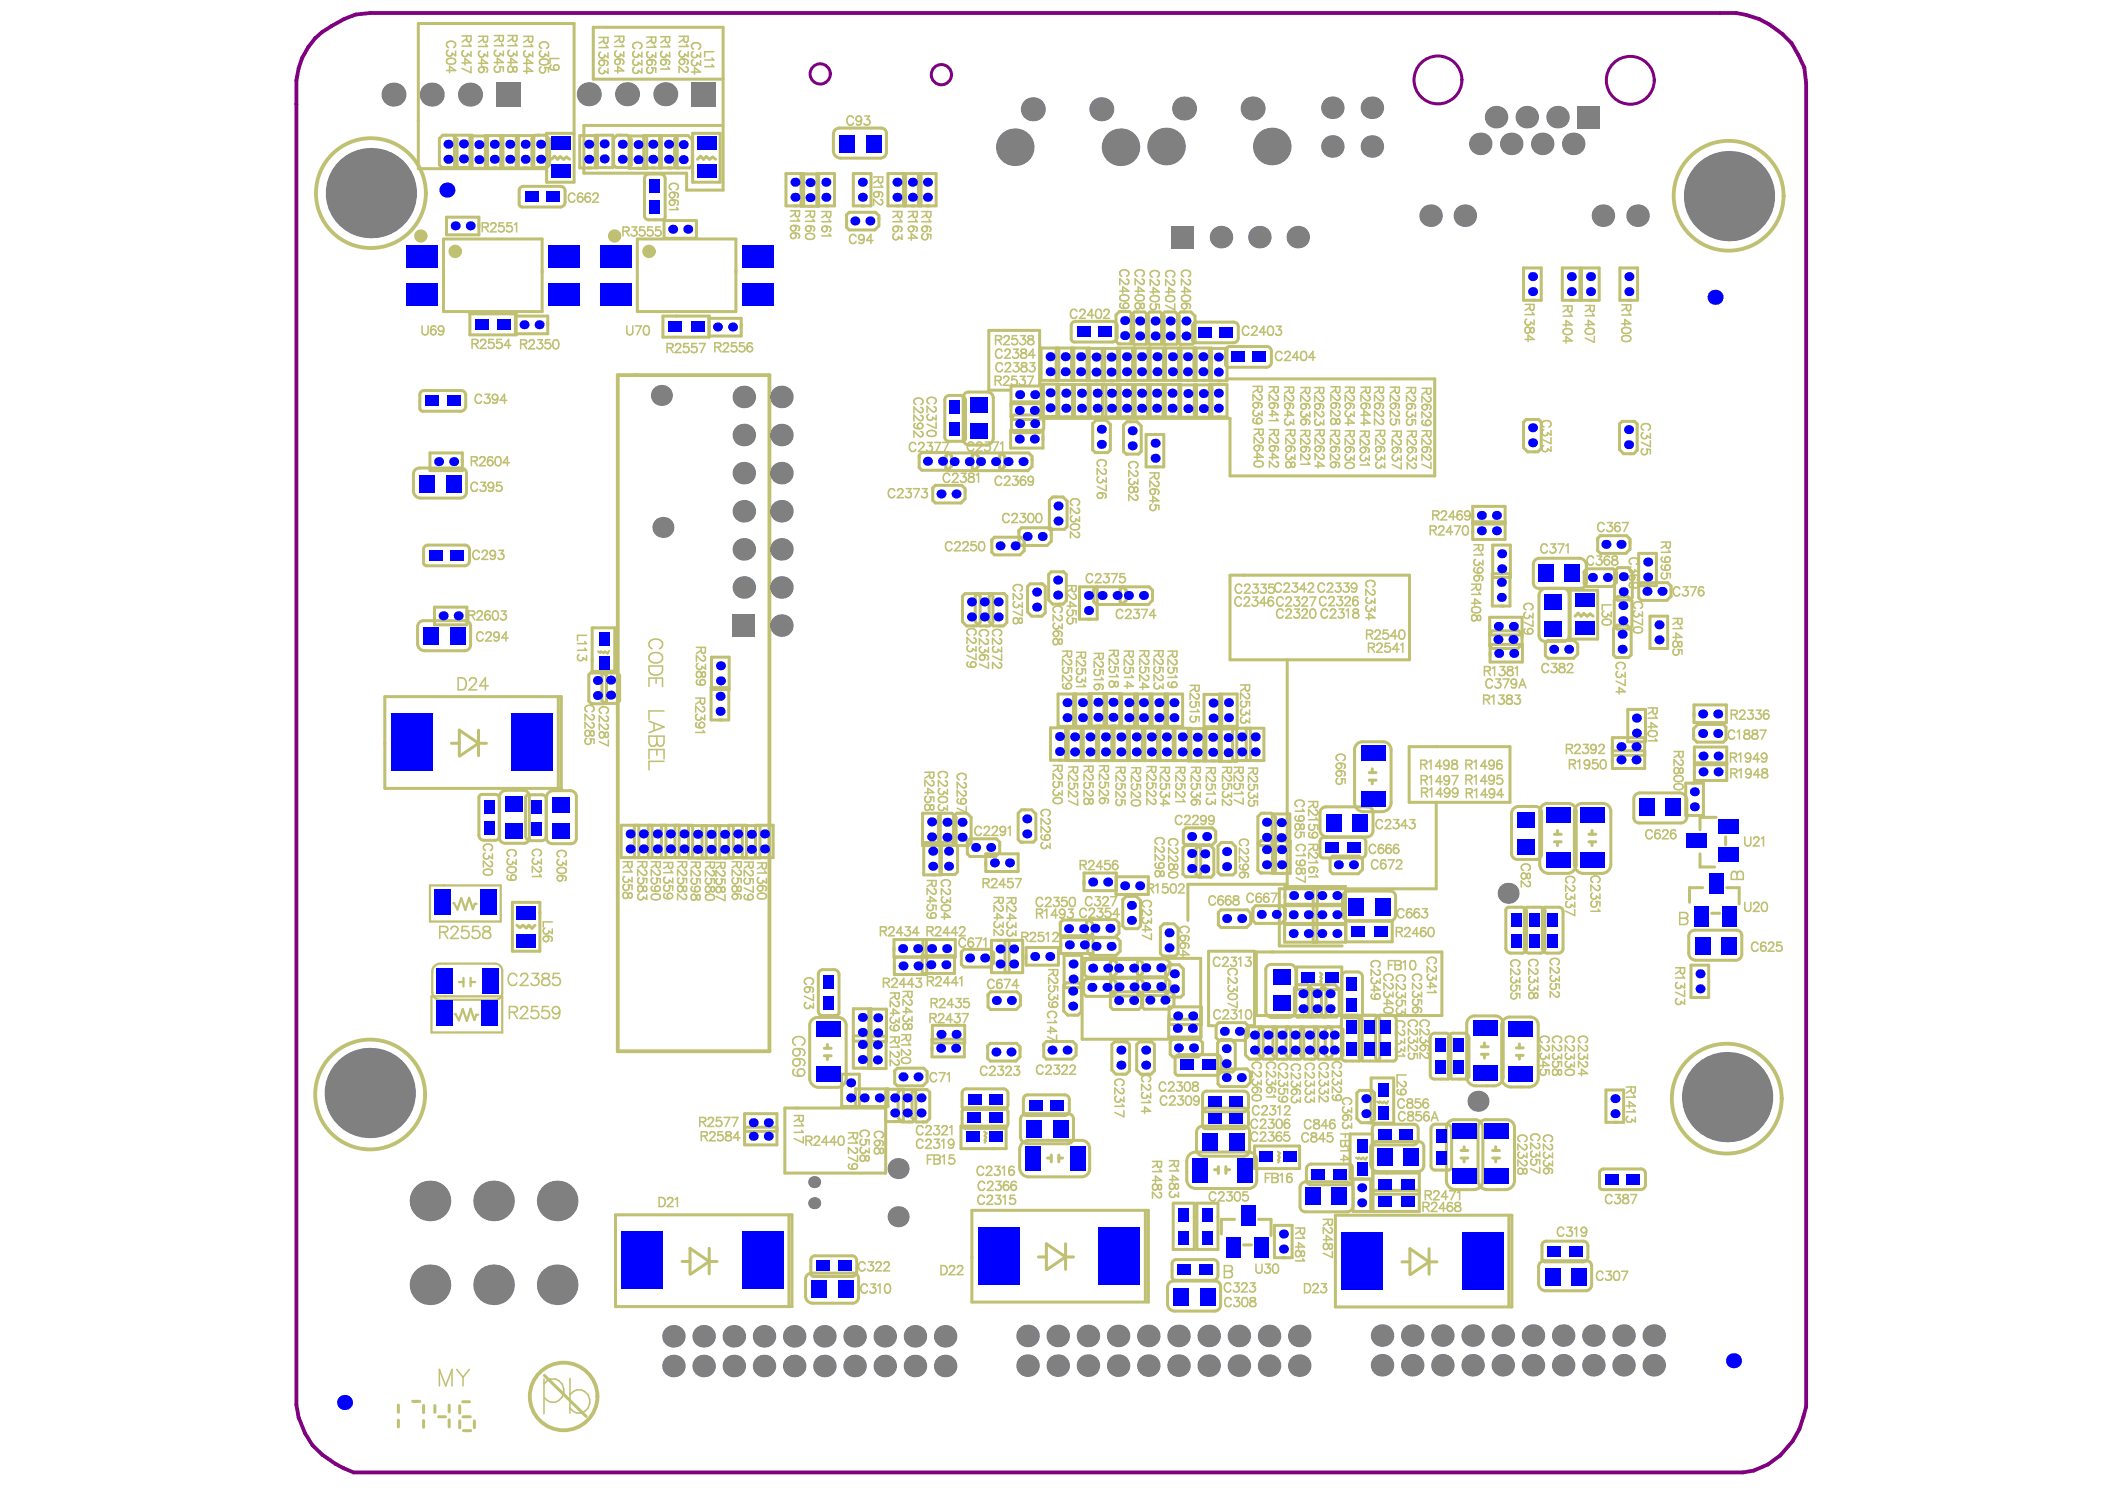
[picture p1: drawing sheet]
<svg xmlns="http://www.w3.org/2000/svg" width="297mm" height="210mm" viewBox="0 0 297 210" stroke-linecap="round" stroke-linejoin="round" font-family="sans-serif">
<path d="M44.5 5.4a17.2 17.2 0 0 1 5.7-3.4l2.1-.2h192.7a11.9 11.9 0 0 1 7.8 4.3l1 1.6 .8 1.8 .3 2.2v186.7l-.4 1.4a10.6 10.6 0 0 1-7 7.6l-1.6 .3h-196a14.6 14.6 0 0 1-5.8-3.8l-1.1-1.7-.9-2.2-.3-1.8v-186.9a9.9 9.9 0 0 1 2.7-5.9z" fill="none" stroke="#800080" stroke-width=".54"/>
<g fill="none" stroke="#800080" stroke-width=".42">
<circle cx="115.7" cy="10.4" r="1.43"/>
<circle cx="132.8" cy="10.5" r="1.43"/>
<circle cx="202.9" cy="11.3" r="3.4"/>
<circle cx="230.1" cy="11.3" r="3.4"/>
</g>
<g fill="none" stroke="#c0c073" stroke-width=".42">
<path d="M62 19.6l.5-.5h1.4l.6 .6v3.6l-.4 .3v-4.5h2.5v4.5h-4.2l-.4-.3zM66.3 19.2h2.5v4.5h-2.5zM68.5 19.1h6.8v4.6h-6.8zM70.7 19.1v4.6M71 19.1v4.6M72.8 19.1v4.6M73.2 19.1v4.6M75.1 19.6l.4-.5h1.5l.6 .6v3.6l-.4 .3h-1.8l-.3-.3zM77.1 18.8h3.9v6.9h-3.9zM81 18.6v-15.3h-22v20.5h18M81.8 19.1h2.5v4.6h-2.5zM84 19.1h2.5v4.5h-2.5z"/>
<path d="M86.6 19.6l.5-.5h1.4l.6 .6v3.6l-.4 .3h-1.7l-.4-.3zM88.8 19.2h2.5v4.5h-2.5zM90.8 19.1h4.8v4.6l-.4-.4v-3.7l.5-.5h1.4l.6 .6v3.6l-.4 .4h-6.5zM93.1 19.1v4.6M93.3 19.1v4.6M97.7 18.8h3.9v6.9h-3.9zM102 11.2h-18.3v-7.4h18.3v23h-5.1v-2.4h-14.5v-6.7h19.6M117.8 18.3l.6-.2h5.9a.74 .74 0 0 1 .8 .7v2.7a.85 .85 0 0 1-.9 .8h-5.6a1.01 1.01 0 0 1-1-1v-2.4zM62.6 33.7h13.9v10.3h-13.9zM63 30.6h4.6v2.5h-4.6zM73.4 26.5l.4-.2h5.3a.64 .64 0 0 1 .6 .6v1.6a.69 .69 0 0 1-.7 .7l-5.5-.1-.2-.3v-1.9zM77.8 22.5l.5-.5 .4 .5 .3-.4 .5 .4 .5-.4 .4 .4"/>
<path d="M89.9 33.7h13.9v10.3h-13.9zM91.1 24.7l.5-.2h1.6a.69 .69 0 0 1 .7 .7l-.1 5.6-.4 .2h-1.9a.58 .58 0 0 1-.6-.6v-5.2zM93.7 31.1h4.6v2.5h-4.6zM98.4 22.5l.5-.5 .4 .5 .4-.4 .4 .4 .5-.4 .4 .4M110.9 24.5h2.5v4.5h-2.5zM113 24.5h2.5v4.6h-2.5zM115.3 24.5h2.5v4.5h-2.5zM119.5 30.3l.3-.4h3.7l.5 .5v1.5l-.6 .5h-3.6l-.3-.3zM120.4 24.5h2.5v4.5h-2.5zM125.3 24.5h6.8v4.5h-6.8zM127.5 24.5v4.5M127.8 24.5v4.5"/>
<path d="M129.6 24.5v4.5M130 24.5v4.5M215 37.8h2.5v4.6h-2.5zM220.5 37.8h2.5v4.6h-2.5zM223.2 37.8h2.5v4.6h-2.5zM228.6 37.8h2.5v4.6h-2.5zM59.4 55.3l.4-.2h5.3a.64 .64 0 0 1 .6 .6v1.6a.69 .69 0 0 1-.7 .7h-5.5l-.3-.4v-1.9zM66.3 44.3h6.5v2.9h-6.5zM72.7 44.6h4.6v2.5h-4.6zM93.5 44.6h6.6v3h-6.6zM100 44.9h4.6v2.5h-4.6zM133.5 56l.5-.2h1.5a.69 .69 0 0 1 .7 .7v5.5l-.4 .3h-1.9a.58 .58 0 0 1-.6-.6v-5.3z"/>
<path d="M136.1 55.5l.6-.2h2.6a.85 .85 0 0 1 .9 .9v5.6a1.01 1.01 0 0 1-1 1h-2.4a.85 .85 0 0 1-.9-.9v-5.9zM142.7 57.1l.3-.4h3.8l.4 .5v1.4l-.6 .6h-3.6l-.3-.4zM142.7 54.5h4.5v2.4h-4.5zM142.7 58.9l.4-.4h3.7l.5 .5v1.4l-.6 .6h-3.6l-.4-.3zM146.7 54.3v-7.7h-7.2v8.4h2.9M146.9 54.2h2.5v4.6h-2.5zM146.9 49.1h6.8v4.6h-6.8zM149 49.1v4.6M149.1 54.2h17.5v4.6h-17.5zM149.4 49.1v4.6M151.2 49.1v4.6M151.3 54.2v4.6"/>
<path d="M151.5 49.1v4.6M151.6 54.2v4.6M153.4 49.2h4.6v4.5h-4.6zM153.6 54.2v4.6M153.8 54.2v4.6M154.2 59.8l.5-.5h1.4l.6 .6v3.6l-.4 .3h-1.7l-.4-.3zM155.5 49.2v4.5M155.6 54.2v4.6M155.9 49.2v4.5M156 54.2v4.6M157.5 44.4l.5-.4h1.4l.6 .5v3.6l-.4 .4h-1.7l-.4-.4zM157.6 46a.64 .64 0 0 0-.6-.7h-5.3a.58 .58 0 0 0-.5 .6v1.9l.2 .4h5.5a.69 .69 0 0 0 .7-.6"/>
<path d="M157.6 46v1.6M157.7 49.1h13.3v4.6h-13.3zM157.7 54.2v4.6M158.1 54.2v4.6M158.5 60l.5-.5h1.5l.5 .6v3.6l-.3 .4h-1.8l-.4-.4zM159.6 44.5l.5-.5h1.4l.6 .6v3.6l-.4 .4h-1.7l-.4-.4zM159.8 49.1v4.6M159.8 54.2v4.6M160.2 49.1v4.6M160.2 54.2v4.6M161.8 44.5l.5-.5h1.4l.6 .6v3.6l-.4 .4h-1.7l-.4-.4zM161.9 54.2v4.6"/>
<path d="M162 49.1v4.6M162.3 49.1v4.6M162.3 54.2v4.6M163.9 44.5l.5-.5h1.4l.6 .6v3.6l-.4 .4h-1.7l-.4-.4zM164.1 54.2v4.6M164.2 49.1v4.6M164.4 54.2v4.6M164.5 49.1v4.6M166.3 49.1v4.6M166.3 54.3h4.7v4.6h-4.7zM166.6 44h1.4l.6 .6v3.6l-.3 .4h-1.8l-.4-.4v-3.7zM166.7 49.1v4.6"/>
<path d="M168.4 45.6l.4-.2h5.3a.64 .64 0 0 1 .6 .7v1.6a.69 .69 0 0 1-.7 .7l-5.5-.1-.2-.4v-1.9zM168.5 49.1v4.6M168.5 54.3v4.6M168.8 49.1v4.6M168.8 54.3v4.6M170.6 54.2h2.5v4.6h-2.5zM170.6 49.2h2.5v4.5h-2.5zM173 53.4h29.5v13.7h-28.9v-8.1h-26.4v.4M173.1 49.1l.4-.2h5.3a.64 .64 0 0 1 .6 .6v1.6a.69 .69 0 0 1-.7 .7l-5.6-.1-.2-.3v-1.9zM215 59.5l.4-.3h1.7l.4 .3v3.8l-.5 .4h-1.4l-.6-.5zM228.5 59.8l.4-.4h1.8l.3 .4v3.7l-.5 .5h-1.4l-.6-.6zM58.6 66.3l.6-.3h5.9a.74 .74 0 0 1 .7 .8v2.6a.85 .85 0 0 1-.8 .9h-5.7a1.01 1.01 0 0 1-1-1v-2.4z"/>
<path d="M59.9 77.1l.5-.2h5.2a.64 .64 0 0 1 .7 .6v1.6a.69 .69 0 0 1-.7 .7h-5.6l-.2-.4v-1.9zM60.7 63.9h4.5v2.5h-4.5zM129.7 64.2l.4-.4h3.7l.5 .5v1.5l-.6 .5h-3.6l-.4-.3zM131.6 68.8l.4-.3h3.7l.5 .4v1.5l-.6 .6h-3.6l-.4-.4zM133.5 64.3l.3-.4h7.5l.5 .5v1.4l-.6 .6h-3.6l-.4-.4v-1.7l.4-.4 .4 .5v1.4l-.5 .6h-3.7l-.3-.4zM140 76.2l.3-.4h3.7l.5 .5v1.4l-.6 .6h-3.6l-.3-.4zM141.1 64.3l.3-.4h3.8l.4 .5v1.4l-.5 .6h-3.7l-.3-.4zM142.6 60.7h4.6v2.5h-4.6zM143.8 74.8l.4-.3h3.7l.4 .4v1.5l-.5 .5h-3.6l-.4-.3zM148.1 70.6l.5-.5h1.4l.6 .6v3.6l-.4 .4h-1.7l-.4-.4zM161.7 61.3h2.5v4.6h-2.5zM207.8 71.4h4.6v4.7h-4.6z"/>
<path d="M207.8 73.9h4.6M207.8 73.6h4.6M210.6 76.9h2.5v4.6h-2.5zM216.6 79l.6-.2h5.6a1.01 1.01 0 0 1 1.1 1v2.3a.85 .85 0 0 1-.9 .9h-5.9a.74 .74 0 0 1-.7-.7v-2.7zM225.4 75.9l.4-.3h3.7l.5 .4v1.5l-.6 .6h-3.6l-.4-.4zM54.3 98.3h24.9v12.9h-24.9zM59.2 87.8l.6-.2h5.9a.74 .74 0 0 1 .7 .7v2.7a.85 .85 0 0 1-.8 .8h-5.7a1.01 1.01 0 0 1-1-1v-2.4zM61.3 85.6h4.6v2.5h-4.6zM78.8 98.3v12.9M83.1 95.2l.5-.5h1.4l.6 .6v3.6l-.4 .4h-1.7l-.4-.4zM83.6 88.6h3.1v6.3h-3.1zM84.9 95.1l.5-.4h1.5l.5 .5v3.7l-.3 .3h-1.8l-.4-.3z"/>
<path d="M100.3 97h2.5v4.6h-2.5zM100.4 92.7h2.5v4.6h-2.5zM135.8 84.1l.4-.4h1.7l.4 .4v3.7l-.5 .5h-1.4l-.6-.6zM137.6 84.1l.4-.4h1.7l.4 .4v3.7l-.5 .5h-1.4l-.6-.6zM139.6 84.1l.4-.4h1.7l.4 .4v3.7l-.5 .5h-1.4l-.6-.6zM145 82.7l.4-.3h1.7l.4 .3v3.7l-.5 .5h-1.4l-.6-.6zM148 81l.3-.3h1.8l.4 .3v3.7l-.5 .5h-1.4l-.6-.6zM149.3 97.9h4.7v4.6h-4.7zM151.5 97.9v4.6M151.8 97.9v4.6M153.7 97.8h4.6v4.6h-4.6zM154.7 82.8l-.4 .4v1.7l.4 .4h3.6l.6-.6v-1.4l-.5-.5-.3 .4v1.7l.3 .4h3.6l.6-.6v-1.4l-.4-.5h-9.9v4.5h2.5v-4.5"/>
<path d="M155.8 97.8v4.6M156.2 97.8v4.6M158 97.9h8.9v4.6h-8.9zM160.1 97.9v4.6M160.5 97.9v4.6M162.3 97.9v4.6M162.6 97.9v4.6M164.4 97.9v4.6M164.8 97.9v4.6M169.9 98h2.5v4.5h-2.5zM172.1 97.9h2.5v4.6h-2.5zM173.6 81.1h25.3v12h-25.3z"/>
<path d="M181.6 93.1v31.6h-14v5.1M210.2 87.1h4.6v3.8l-.6 .6h-3.6l-.4-.4zM210.2 89.4l.4-.4h3.7l.5 .5M210.2 89.6h4.6M210.3 90.9h4.5v2.5h-4.5zM210.6 80.9h2.5v4.6h-2.5zM218.1 90.7l.3-.3h3.8l.4 .4v1.5l-.5 .6h-3.7l-.3-.4zM218.2 83a1.01 1.01 0 0 0-1 1v5.6a.85 .85 0 0 0 .8 .9h2.7a.74 .74 0 0 0 .7-.8v-5.9a.85 .85 0 0 0-.8-.8M221.6 83.3h3.8v6.9h-3.8zM222.3 86.9l.4-.4 .4 .4 .4-.4 .5 .4 .4-.3 .4 .3M223.5 80.6l.4-.4h3.7l.5 .5v1.4l-.6 .6h-3.6l-.4-.3zM227.7 88.7l.5-.5h1.4l.6 .6v3.6l-.4 .4h-1.7l-.4-.4z"/>
<path d="M227.8 84.6l.5-.4h1.4l.6 .5v3.7l-.4 .3h-1.7l-.4-.3zM228.3 80.1h1.5l.5 .6v3.6l-.3 .3h-1.8l-.4-.3v-3.7zM231.2 82.6l.4-.4h3.7l.5 .5v1.4l-.6 .6h-3.6l-.4-.4v-6.2h2.5v4.5h-2.5M232.8 86.9h2.5v4.6h-2.5zM239 99.4h4.6v2.5h-4.6zM63.7 104.8h1.1M67.5 104.8h1.1M67.5 103v3.6M67.5 104.8l-2.7-1.8v3.6M67.5 104.8l-2.6 1.9M67.6 112.3l.4-.2h1.9a.58 .58 0 0 1 .6 .5v5.3a.64 .64 0 0 1-.6 .6h-1.6a.69 .69 0 0 1-.7-.7zM70.7 111.8l.4-.2 .4-.1h2.3a.85 .85 0 0 1 .9 .8v5.9a.74 .74 0 0 1-.7 .8h-2.7a.85 .85 0 0 1-.9-.9v-5.6l.1-.4z"/>
<path d="M77.1 112.7a.58 .58 0 0 0-.6-.6h-1.9l-.4 .2v5.6a.69 .69 0 0 0 .7 .7h1.5a.64 .64 0 0 0 .7-.6M77.4 111.8l.3-.2 .4-.1h2.4a.85 .85 0 0 1 .8 .9v5.9a.74 .74 0 0 1-.7 .7h-2.7a.85 .85 0 0 1-.8-.8v-5.7l.1-.4zM87.7 116.4h10v4.6h-10zM89.5 116.4v4.6M90.1 116.4v4.6M91.5 116.4v4.6M92 116.4v4.6M93.3 116.4v4.6M94 116.4v4.6M95.2 116.4v4.6M95.8 116.4v4.6M97.2 116.5h6.3v4.5h-6.3z"/>
<path d="M99.1 116.5v4.5M99.7 116.5v4.5M101 116.5v4.5M101.6 116.5v4.5M102.8 116.4h2.5v4.6h-2.5zM104.7 116.5h2.5v4.5h-2.5zM106.6 116.4h2.5v4.6h-2.5zM130.2 114.7h2.5v4.6h-2.5zM130.3 118.9h2.5v4.5h-2.5zM132.6 119.3l.5-.5h1.4l.6 .6v3.6l-.3 .4h-1.8l-.4-.4zM132.9 114.7h1.4l.6 .6v3.6l-.4 .4h-1.7l-.4-.4v-3.7zM135 114.7h1.5l.5 .6v3.6l-.3 .4h-1.8l-.4-.4v-3.7z"/>
<path d="M136.5 118.7l.4-.4h3.7l.5 .5v1.4l-.6 .6h-3.6l-.4-.4zM143.7 114.7l.5-.5h1.4l.6 .6v3.6l-.4 .4h-1.8l-.3-.4zM148.2 102.7h2.5v4.5h-2.5zM150.4 102.7h17.6v4.6h-17.6zM152.5 102.7v4.6M152.9 102.7v4.6M154.7 102.7v4.6M155 102.7v4.6M156.9 102.7v4.6M157.2 102.7v4.6M159.1 102.7v4.6M159.4 102.7v4.6"/>
<path d="M161.2 102.7v4.6M161.6 102.7v4.6M163.3 102.7v4.6M163.7 102.7v4.6M165.6 102.7v4.6M165.8 102.7v4.6M166.9 119.6l.5-.5h1.4l.6 .6v3.6l-.3 .4h-1.8l-.4-.4zM167 117.2l.4-.4h3.7l.5 .5v1.4l-.6 .6h-3.6l-.4-.4zM167.7 102.8h4.6v4.5h-4.6zM168.8 119.6l.5-.4h1.4l.6 .6v3.6l-.4 .3h-1.7l-.4-.3zM169.9 102.8v4.5M170.2 102.8v4.5"/>
<path d="M172 102.8h2.5v4.6h-2.5zM172.3 118.9h1.5l.6 .5v3.6l-.4 .4h-1.8l-.3-.4v-3.7zM173.9 102.7h4.4v4.6h-4.4zM175.9 102.7v4.6M176.4 102.7v4.6M177.5 119.1l.5-.5h1.4l.6 .6v3.6l-.4 .4h-1.7l-.4-.4zM177.5 115.2l.5-.5h1.4l.6 .6v3.6l-.4 .4h-1.7l-.4-.4zM179.5 114.8h2.5v4.6h-2.5zM179.6 118.6h2.5v4.6h-2.5zM186.4 118.3l.4-.2h5.3a.64 .64 0 0 1 .6 .6v1.6a.69 .69 0 0 1-.7 .7h-5.5l-.2-.4v-1.9zM186.5 114.1l.6-.3h5.9a.74 .74 0 0 1 .7 .8v2.6a.85 .85 0 0 1-.8 .9h-5.6a1.01 1.01 0 0 1-1-1v-2.4zM191.4 105.1l.5-.4 .4-.1h2.9a1.11 1.11 0 0 1 1.1 1.2v7.4a1.27 1.27 0 0 1-1.3 1.3h-2.6a1.27 1.27 0 0 1-1.3-1.3v-7.4z"/>
<path d="M193.2 110h1M193.2 109h1M193.6 108.5v.5M193.6 110.1v.5M198.8 105.3h14.3v7.9h-14.3zM202.7 113.2v12.2h-22.2v8h8.9M213.6 114.1l.3-.3h.4h2.4a.85 .85 0 0 1 .8 .8v5.9a.74 .74 0 0 1-.7 .7h-2.7a.85 .85 0 0 1-.8-.8v-5.6l.1-.4zM217.5 113.8l.5-.4 .4-.1h2.9a1.11 1.11 0 0 1 1.1 1.2v7.4a1.27 1.27 0 0 1-1.3 1.3h-2.6a1.27 1.27 0 0 1-1.2-1.3v-7.4zM219.3 118.7h1M219.3 117.7h1M219.8 117.2v.5M219.8 118.8v.5"/>
<path d="M222.4 113.8l.5-.4 .4-.1h2.9a1.11 1.11 0 0 1 1.1 1.2v7.4a1.27 1.27 0 0 1-1.3 1.3h-2.6a1.27 1.27 0 0 1-1.2-1.3v-7.4zM224.2 118.7h1M224.2 117.7h1M224.7 117.2v.5M224.7 118.8v.5M227.5 104.1h4.6v4.3h-4.6zM227.5 106.5h4.6M227.5 105.9h4.6M229.7 100.1h2.5v4.5h-2.5zM230.8 112.1l.6-.2h5.6a1.01 1.01 0 0 1 1 1v2.3a.85 .85 0 0 1-.8 .9h-5.9a.74 .74 0 0 1-.8-.7v-2.7zM237.9 110.5h2.5v4.5h-2.5zM239 102.8l.6-.6h3.6l.4 .4v1.7l-.4 .4h-3.7l-.5-.5z"/>
<path d="M239.1 105.4h4.6v4.7h-4.6zM239.1 107.9h4.6M239.1 107.6h4.6M242.2 115.3h-2.3v1.8M243.5 118.1v1.1M72.3 127.3h3.9v6.9h-3.9zM72.9 130.5l.5 .3 .4-.3 .5 .4 .3-.4 .5 .4 .4-.4M115.7 137l.4-.2h1.6a.69 .69 0 0 1 .7 .7l-.1 5.5-.3 .3h-1.9a.58 .58 0 0 1-.6-.6v-5.3zM126.1 132.5h8.7v2.5h-8.7zM126.2 135h4.6v2.5h-4.6zM130.1 134.8h4.6v2.5h-4.6zM130.2 132.5v2.5"/>
<path d="M130.7 132.5v2.5M135.7 134.3l.3-.4h3.7l.5 .5v1.4l-.6 .6h-3.6l-.3-.4zM139.1 120.4h4.6v2.5h-4.6zM139.9 132.6h4.4v4.6h-4.4zM141.8 132.6v4.6M142.4 132.6v4.6M144.8 133.7h4.6v2.4h-4.6zM149.6 130.2l.4-.4h3.7l.5 .5v1.4l-.6 .6h-3.6l-.4-.4zM149.7 132h4.5v2.5h-4.5zM150.1 139l.4-.4h1.7l.4 .4v3.7l-.5 .5h-1.4l-.6-.6zM150.2 134.8h2.4v4.5h-2.4zM152.7 135.2h16.7v11.4h-16.7z"/>
<path d="M152.9 138.4l.4-.3h3.7l.5 .4v1.5l-.6 .5h-3.6l-.4-.3zM153 123.2h4.5v2.4h-4.5zM153.5 132.6l.4-.3h3.7l.5 .5v1.4l-.6 .6h-3.6l-.4-.4zM153.7 129.7h3.7l.5 .5v1.4l-.6 .6h-3.6l-.4-.3v-1.8zM156.7 138.4l.4-.4h3.7l.5 .5v1.4l-.6 .6h-3.6l-.4-.4zM157.1 135.4l-.4 .3v1.8l.4 .3h3.6l.5-.5v-1.5l-.4-.4h-7.4l-.4 .3v1.8l.4 .3h3.6l.6-.5v-1.5l-.5-.4M157.5 123.7h4.5v2.5h-4.5zM158.4 126.9l.5-.5h1.4l.6 .6v3.6l-.3 .4h-1.8l-.4-.4zM160.5 135.7l.4-.4h3.7l.5 .5v1.4l-.6 .6h-3.6l-.4-.4zM160.5 138.3l.4-.3h3.7l.5 .4v1.5l-.6 .5h-3.6l-.4-.3zM163.7 130.8l.5-.5h1.5l.5 .6v3.6l-.3 .4h-1.8l-.4-.4zM164.5 136.6l.5-.5h1.4l.6 .6v3.6l-.4 .4h-1.7l-.4-.4z"/>
<path d="M171.9 128.7l.4-.4h3.7l.5 .5v1.5l-.6 .5h-3.6l-.4-.3zM176.8 128.1l.4-.3h3.7l.5 .4v1.5l-.6 .6h-3.6l-.4-.4zM177.3 134.3h26.2v9h-26.2zM178.8 136.3l.6-.3h2.6a.85 .85 0 0 1 .9 .9v5.6a1.01 1.01 0 0 1-1 1h-2.4a.85 .85 0 0 1-.9-.8v-5.9zM181.3 127.8h8.6v2.5h-8.6zM181.3 130.4h8.6v2.5h-8.6zM181.3 125.1h8.6v2.5h-8.6zM182.6 139.4l.5-.5h1.5l.5 .6v3.6l-.3 .4h-1.8l-.4-.4zM184.6 139.4l.5-.5h1.4l.6 .6v3.6l-.4 .4h-1.7l-.4-.4zM185.3 125.1v2.5M185.3 127.8v2.5M185.3 130.4v2.5"/>
<path d="M185.8 127.8v2.5M185.8 130.4v2.5M185.9 125.1v2.5M186.5 139.4l.5-.5h1.4l.6 .6v3.6l-.4 .4h-1.8l-.3-.4zM187.7 121.1l.4-.3h3.7l.5 .4v1.5l-.6 .6h-3.6l-.4-.4zM189.3 137.7a.64 .64 0 0 1 .7-.6h1.6a.69 .69 0 0 1 .7 .7l-.1 5.6-.4 .2h-1.9a.58 .58 0 0 1-.6-.6v-6.6h-6.3v3.2h6.3M189.7 125.9l.6-.2h5.9a.74 .74 0 0 1 .7 .7v2.7a.85 .85 0 0 1-.8 .8h-5.6a1.01 1.01 0 0 1-1.1-1v-2.4zM189.9 129.9h6.6v3h-6.6zM212.6 128.2l.3-.2h1.9a.58 .58 0 0 1 .6 .6v5.2a.64 .64 0 0 1-.6 .6h-1.6a.69 .69 0 0 1-.7-.6zM215.2 128.2l.3-.2h1.9a.58 .58 0 0 1 .6 .6v5.2a.64 .64 0 0 1-.6 .6h-1.6a.69 .69 0 0 1-.7-.6zM217.7 128.2l.4-.2h1.9a.58 .58 0 0 1 .6 .6v5.2a.64 .64 0 0 1-.7 .6h-1.6a.69 .69 0 0 1-.7-.6zM238.5 131.5l.6-.3h5.9a.74 .74 0 0 1 .8 .8v2.6a.85 .85 0 0 1-.9 .9h-5.6a1.01 1.01 0 0 1-1-1.1v-2.3z"/>
<path d="M238.6 136.1h2.5v4.6h-2.5zM239.9 120.4v1.9h2.1M240.3 125.2h-1.9v2.1M241.5 128.8h1.2M243.7 125.2h1.7v2.3M105.1 157.1h4.5v4.4h-4.5zM105.1 159h4.5M105.1 159.6h4.5M114.5 144l.5-.4 .4-.1h2.9a1.11 1.11 0 0 1 1.1 1.1v7.5a1.27 1.27 0 0 1-1.3 1.3h-2.6a1.27 1.27 0 0 1-1.2-1.3v-7.5zM116.3 148.9h1M116.3 147.9h1M116.8 147.3v.6"/>
<path d="M116.8 149v.5M120.4 142.3h2.5v8.4h-2.5zM120.4 146.1h2.5M120.4 146.9h2.5M120.7 156.1v-2.5h4.6v2.5h-6.5v-4.6h2.5v4.6M122.5 146.2h2.5v4.5h-2.5zM122.6 142.4h2.5v4.5h-2.5zM125 156.3h-14.3v9.2h14.3v-11.8h2.5v4.5h-2.5M126.3 151.1l.3-.4h3.7l.5 .5v1.4l-.6 .6h-3.6l-.3-.4zM126.7 154.1l.4-.4h1.8l.3 .4v3.7l-.4 .5h-1.5l-.6-.6zM128.7 154.1l.4-.4h1.7l.4 .4v3.7l-.5 .5h-1.4l-.6-.6zM131.5 146.6h4.6v2.5h-4.6z"/>
<path d="M131.6 144.6h4.5v2.5h-4.5zM135.6 158.9h6.4v3.1h-6.4zM135.9 156.4l.4-.1h5.3a.64 .64 0 0 1 .6 .6v1.6a.69 .69 0 0 1-.7 .7l-5.5-.1-.2-.4v-1.9zM135.9 153.8l.4-.2h5.3a.64 .64 0 0 1 .6 .6v1.6a.69 .69 0 0 1-.7 .7h-5.5l-.2-.4v-1.9zM139.4 147.6l.3-.4h3.8l.4 .5v1.4l-.5 .6h-3.7l-.3-.4zM139.4 140.3l.4-.4h3.7l.5 .5v1.4l-.6 .6h-3.6l-.4-.4zM144.2 157.3l.6-.2h5.9a.74 .74 0 0 1 .8 .7v2.7a.85 .85 0 0 1-.9 .8h-5.6a1.01 1.01 0 0 1-1-1v-2.4zM144.6 154.6l.4-.2h5.3a.64 .64 0 0 1 .6 .7v1.6a.69 .69 0 0 1-.7 .7l-5.6-.1-.2-.4v-1.9zM147.3 147.3l.4-.4h3.7l.5 .5v1.4l-.6 .6h-3.6l-.4-.4zM156.7 140.3l.4-.4h3.7l.4 .5v1.4l-.5 .6h-3.6l-.4-.4zM156.9 147.3l.4-.3h1.7l.4 .3v3.8l-.5 .4h-1.4l-.6-.6zM160.4 147.3l.4-.3h1.7l.4 .3v3.8l-.5 .4h-1.4l-.6-.6z"/>
<path d="M161.1 140.2l.4-.3h3.7l.5 .4v1.5l-.6 .6h-3.6l-.4-.4zM164.9 143.8h4.6v2.5h-4.6zM165 142h4.5v2.5h-4.5zM165.5 146.6l-.4 .4v1.7l.4 .4h3.6l.6-.6v-1.4l-.5-.5M166 148.9l.4-.1h5.3a.64 .64 0 0 1 .6 .6v1.6a.69 .69 0 0 1-.7 .7l-5.6-.1-.2-.3v-1.9zM169.1 159.1l.6-.2h5.9a.74 .74 0 0 1 .7 .7v2.6a.85 .85 0 0 1-.8 .9h-5.6a1.01 1.01 0 0 1-1.1-1v-2.4zM169.9 156.5l.4-.2h5.2a.64 .64 0 0 1 .7 .6v1.6a.69 .69 0 0 1-.7 .7h-5.6l-.2-.4v-1.9zM169.9 154.1l.4-.2h5.2a.64 .64 0 0 1 .7 .7v1.5a.69 .69 0 0 1-.7 .7h-5.6l-.2-.4v-1.9zM171.2 144.7h-.7v-10.5h6.5v10.5h-.9M171.6 144.6l.4-.3h3.7l.5 .4v1.5l-.6 .6h-3.6l-.4-.4zM171.8 147.1l.5-.5h1.4l.6 .6v3.6l-.4 .4h-1.7l-.4-.4zM172.2 150.8h3.8l.4 .5v1.4l-.5 .6h-3.7l-.3-.4v-1.7z"/>
<path d="M175.7 145.2l.4-.4h1.8l.3 .4v3.7l-.4 .5h-1.5l-.6-.6zM177.7 145.2l.3-.4h1.8l.4 .4v3.7l-.5 .5h-1.5l-.5-.6zM179.6 145.2l.4-.4h1.7l.4 .4v3.7l-.5 .5h-1.4l-.6-.6zM181.9 144.8h1.7l.4 .4v3.7l-.5 .5h-1.4l-.6-.6v-3.6zM183.5 145.2l.4-.4h1.7l.4 .4v3.7l-.5 .5h-1.4l-.6-.6zM187.4 144.8l-.4 .4v3.6l.6 .6h1.4l.5-.5v-3.7l-.4-.4h-3.3l-.3 .4v3.6l.5 .6h1.5l.5-.5v-3.7l-.4-.4M189.5 143.4l.4-.2h1.6a.69 .69 0 0 1 .7 .7l-.1 5.6-.3 .2h-1.9a.58 .58 0 0 1-.6-.6v-5.3zM190.5 160h3.2v6.3h-3.2zM191.5 154.2l.3-.4h1.8l.4 .4v3.7l-.5 .5h-1.5l-.5-.6zM192 143.4l.4-.2h1.6a.69 .69 0 0 1 .7 .7l-.1 5.6-.3 .2h-1.9a.58 .58 0 0 1-.6-.6v-5.3zM193.5 152.1h3.2v6.3h-3.2zM193.8 158.8l.4-.2h5.3a.64 .64 0 0 1 .6 .6v1.6a.69 .69 0 0 1-.7 .7l-5.5-.1-.3-.3v-1.9z"/>
<path d="M194.3 143.4l.5-.2h1.6a.69 .69 0 0 1 .6 .7v5.6l-.4 .2h-1.9a.58 .58 0 0 1-.6-.6v-5.3zM202 145.9l.5-.2h1.5a.69 .69 0 0 1 .7 .7v5.6l-.4 .2h-1.9a.58 .58 0 0 1-.6-.6v-5.2zM202.1 158.8l.5-.2h1.6a.69 .69 0 0 1 .6 .7v5.5l-.4 .3h-1.9a.58 .58 0 0 1-.6-.6v-5.3zM204.3 158.4l.6-.4 .3-.1h2.9a1.11 1.11 0 0 1 1.2 1.2v7.4a1.27 1.27 0 0 1-1.3 1.3h-2.6a1.27 1.27 0 0 1-1.3-1.3v-7.4zM204.6 145.9l.4-.2h1.6a.69 .69 0 0 1 .7 .7l-.1 5.6-.3 .2h-1.9a.58 .58 0 0 1-.6-.6v-5.2zM207.2 143.8l.5-.4 .4-.1h2.9a1.11 1.11 0 0 1 1.1 1.1v7.5a1.27 1.27 0 0 1-1.3 1.3h-2.6a1.27 1.27 0 0 1-1.2-1.3v-7.5zM208.8 158.4l.5-.4 .4-.1h2.9a1.11 1.11 0 0 1 1.1 1.2v7.4a1.27 1.27 0 0 1-1.3 1.3h-2.6a1.27 1.27 0 0 1-1.2-1.3v-7.4zM209 148.7h1M209 147.7h1M209.5 147.1v.6M209.5 148.8v.4M212.1 143.9l.6-.4h.3h2.9a1.11 1.11 0 0 1 1.2 1.1v7.5a1.27 1.27 0 0 1-1.3 1.2h-2.6a1.27 1.27 0 0 1-1.3-1.2v-7.5z"/>
<path d="M214 148.9h.9M214 147.8h.9M214.4 147.3v.5M214.4 148.9v.5M226.6 153.8h2.5v4.5h-2.5zM86.9 171.4h24.9v12.9h-24.9zM96.3 177.9h1.1M100.1 177.9h1.1M100.1 176.1v3.6M100.1 177.9l-2.7-1.8v3.6M100.1 177.9l-2.7 1.9M111.3 171.4v12.9"/>
<path d="M113.9 179.8l.6-.2h5.9a.74 .74 0 0 1 .8 .7v2.7a.85 .85 0 0 1-.9 .8h-5.6a1.01 1.01 0 0 1-1-1v-2.4zM114.6 177.3l.4-.1h5.3a.64 .64 0 0 1 .6 .6v1.6a.69 .69 0 0 1-.7 .7l-5.6-.1-.2-.4v-1.9zM137.1 170.7h24.9v13h-24.9zM144.1 161.4l.7-.5h.4h7.4a1.11 1.11 0 0 1 1.2 1.1v2.9a1.11 1.11 0 0 1-1.2 1.1h-7.4a1.27 1.27 0 0 1-1.3-1.3v-2.6zM146.5 177.3h1.2M147.8 163.4h.5M148.3 162.9v1M149.4 163.4h.5M149.4 162.9v1M150.4 177.3h1.1M150.4 175.5v3.6M150.4 177.3l-2.7-1.8v3.6"/>
<path d="M150.4 177.3l-2.7 1.8M161.6 170.7v12.9M165.6 169.7h2.9v6.5h-2.9zM165.6 177.9l.4-.2h5.2a.64 .64 0 0 1 .7 .6v1.6a.69 .69 0 0 1-.7 .7l-5.6-.1-.2-.3v-1.9zM167.7 163l.6-.4 .4-.1h7.5a1.11 1.11 0 0 1 1.1 1.1v2.9a1.11 1.11 0 0 1-1.1 1.2h-7.5a1.27 1.27 0 0 1-1.2-1.3v-2.6zM168.9 169.7h3v6.5h-3zM171.4 165h.5M171.9 164.6v.9M173 165h.5M173 164.6v.9M174.2 172h-1.9v2.1M175.5 175.6h1.1"/>
<path d="M177 161.7h6.4v3.1h-6.4zM177.6 172h1.8v2.3M179.8 172.9h2.5v4.5h-2.5zM184.6 164.4l.4-.2 5.6 .1 .2 .3v1.9a.58 .58 0 0 1-.6 .6h-5.2a.64 .64 0 0 1-.7-.6v-1.6zM188.4 171.4h24.9v13h-24.9zM190.9 167.7a1.01 1.01 0 0 0-1-1h-5.6a.85 .85 0 0 0-.9 .9v2.6a.74 .74 0 0 0 .8 .7h5.9a.85 .85 0 0 0 .8-.8M190.9 166.3v4.6h2.5v-4.6M193.7 161.3l.6-.3h5.9a.74 .74 0 0 1 .7 .8v2.6a.85 .85 0 0 1-.8 .9h-5.7a1.01 1.01 0 0 1-1-1v-2.4zM193.7 167.9h6.6M193.7 165.5h6.6v5.4h-6.6zM193.7 168.5h6.6M197.8 178h1.2"/>
<path d="M201.7 178h1.1M201.7 176.1v3.7M201.7 178l-2.7-1.9v3.7M201.7 178l-2.7 1.8M206.2 163.4h.9M206.2 162.3h.9M206.6 161.8v.5M206.6 163.4v.5M210.6 163.4h1M210.6 162.3h1M211.1 161.8v.5M211.1 163.4v.5"/>
<path d="M212.9 171.4v12.9M217.4 178.1l.6-.3h5.9a.74 .74 0 0 1 .7 .8v2.6a.85 .85 0 0 1-.8 .9h-5.7a1.01 1.01 0 0 1-1-1v-2.4zM217.8 175.3l.4-.2h5.2a.64 .64 0 0 1 .7 .6v1.6a.69 .69 0 0 1-.7 .7l-5.6-.1-.2-.3v-1.9zM225.9 165.1l.4-.2h5.3a.64 .64 0 0 1 .6 .6v1.6a.69 .69 0 0 1-.7 .7h-5.6l-.2-.4v-1.9zM56.2 198.2v1M58.2 197.7h1M59.8 198.3v1M61.4 198.3v.9M61.9 199.9h1M63.4 198.2v1M64.9 198.3v1M65.3 197.7h1"/>
<path d="M65.3 199.9h1.1M76.8 194l5.9 5.8M165 181l.6-.3h5.9a.74 .74 0 0 1 .7 .7v2.7a.85 .85 0 0 1-.8 .8h-5.6a1.01 1.01 0 0 1-1-1v-2.3zM56.2 200.3v1M59.8 200.4v.9M63.4 200.3v1M64.9 200.4v1M65.4 201.8h1M66.9 200.4v1"/>
</g>
<g fill="none" stroke="#c0c073" stroke-width=".32">
<path d="M86 91.9l-.3 .3-.3-.3-.2 .2-.4-.2-.1 .2-.3-.2M60.7 124.9h10v5.1h-10zM61.2 136.4l.6-.4 .3-.1h7.8a1.01 1.01 0 0 1 1 1v3.2a.96 .96 0 0 1-1 .9h-7.8a1.06 1.06 0 0 1-1.1-1v-3zM64 127.4h.1l.5 .9 .5-1.6 .6 1.6 .5-1.6 .5 1.5 .3-.7h.3M64.8 138.5h.6M65.4 138v1.2M66.4 138v1.1M66.4 138.5h.6M186.3 137.2l.3 .2-.3 .4 .2 .2-.2 .4 .2 .1-.2 .2M60.9 140.5h10v5.1h-10zM64.2 143h.1l.5 .9 .5-1.5 .6 1.6 .5-1.7 .5 1.6 .3-.8h.3M138.9 159.6l.3 .3-.3 .3 .3 .2-.3 .4 .2 .1-.2 .3"/>
<path d="M195.9 155.3l-.2 .4-.4-.3-.2 .2-.4-.2-.1 .2-.3-.2M180.3 162.5l.3 .2-.2 .3 .2 .3-.2 .3 .1 .1-.1 .3M192.9 163.3l-.2 .3-.4-.3-.2 .2-.4-.2-.1 .2-.2-.2"/>
</g>
<g fill="none" stroke="#c0c073" stroke-width=".54">
<path d="M87.2 52.9h21.4v95.4h-21.4z"/>
<circle cx="52.3" cy="27.2" r="7.7"/>
<circle cx="243.9" cy="27.6" r="7.7"/>
<circle cx="52.2" cy="154.4" r="7.7"/>
<circle cx="243.7" cy="155" r="7.7"/>
<circle cx="79.5" cy="197" r="4.8"/>
</g>
<g fill="none" stroke="#c0c073" stroke-width=".22">
<path d="M63 10h1.3l-.9-.7v1M63.1 8.4a.82 .82 0 0 1 1.2 .2v.1a.73 .73 0 0 1-1.3 0zM63.3 7.1a.42 .42 0 0 0-.2 .7 .42 .42 0 0 0 .7-.3l.5 .4v-.7M63.3 6.7a.47 .47 0 0 1-.3-.5 .47 .47 0 0 1 .5-.4h.3a.47 .47 0 0 1 .5 .4 .47 .47 0 0 1-.3 .5M65.2 5.1h1.3v.5l-.2 .3h-.2l-.2-.1v-.7M65.2 8.9h1.3l-.9-.6v.9M65.4 7.1a.42 .42 0 0 0-.1 .8 .42 .42 0 0 0 .7-.3l.5 .3v-.6M65.9 5.5l-.7 .4M66.2 6.2l.3 .3h-1.3M66.5 9.4v.9l-1.3-.7M67.5 5.1h1.3v.6l-.1 .2-.3 .1-.1-.2-.1-.7M67.5 8.9h1.3l-.9-.6v.9"/>
<path d="M67.8 7.2a.42 .42 0 0 0-.2 .7 .42 .42 0 0 0 .7-.3l.5 .4v-.7M67.9 9.5a.6 .6 0 0 1 .9 .4l-.2 .3M68.2 5.5l-.7 .5M68.6 6.3l.2 .3h-1.3M69.8 5h1.2v.6l-.1 .2-.2 .1-.2-.2-.1-.7M69.8 8.8h1.2l-.8-.6v.9M70 9.3a.45 .45 0 0 0-.2 .7 .45 .45 0 0 0 .7 .1 .45 .45 0 0 0 0-.7l.5 .1v.6M70 7.1a.42 .42 0 0 0-.1 .7 .42 .42 0 0 0 .6-.3l.5 .4v-.7M70.4 5.4l-.6 .5M70.8 6.1l.2 .4h-1.2M71.7 5h1.2v.6l-.1 .2-.2 .1-.2-.2-.1-.7M71.7 8.8h1.2l-.8-.6v.9"/>
<path d="M71.8 9.4a.47 .47 0 0 1 .5 .1 .47 .47 0 0 1 .2 .5 .26 .26 0 0 0 .4 .1 .48 .48 0 0 0-.1-.7l-.3 .1v.1a.46 .46 0 0 1-.2 .5 .46 .46 0 0 1-.6 0v-.4zM71.9 7.1a.42 .42 0 0 0-.1 .7 .42 .42 0 0 0 .7-.3l.4 .4v-.7M72.3 5.4l-.6 .5M72.7 6.1l.2 .4h-1.2M73.9 5.1h1.3v.6l-.1 .2-.3 .1-.2-.2v-.7M73.9 8.9h1.3l-.9-.6v.9M73.9 10.1h1.3l-.9-.6v.9M74.1 7.2a.42 .42 0 0 0-.1 .7 .42 .42 0 0 0 .7-.3l.5 .4v-.7M74.6 5.5l-.7 .5M74.9 6.3l.3 .3h-1.3M76.2 8.5a.82 .82 0 0 1 1.2 .2v.1a.73 .73 0 0 1-1.3 0zM76.4 7.2a.42 .42 0 0 0-.2 .7 .42 .42 0 0 0 .7-.3l.5 .4v-.7"/>
<path d="M76.4 9.5a.45 .45 0 0 0-.2 .6 .45 .45 0 0 0 .7 .1 .45 .45 0 0 0 0-.7l.5 .1v.6M76.4 6.8a.47 .47 0 0 1-.3-.5 .47 .47 0 0 1 .5-.4h.3a.47 .47 0 0 1 .5 .4 .47 .47 0 0 1-.3 .5M77.8 9.2a.38 .38 0 0 0-.1 .5l.2 .1 .6 .1M78.9 8.3h-1.3v.7M84.5 5.3h1.3v.5l-.1 .3h-.3l-.2-.1v-.7M84.8 9.5a.42 .42 0 0 0-.2 .8 .42 .42 0 0 0 .7-.3l.5 .3v-.6M84.8 7.3a.42 .42 0 0 0-.2 .8 .42 .42 0 0 0 .7-.3l.5 .3v-.6M84.9 8.5a.6 .6 0 0 1 .9 .5l-.2 .2M85.2 5.7l-.7 .4M85.5 6.4l.3 .3h-1.3M86.7 5.1h1.3v.6l-.1 .2-.2 .1-.2-.2-.1-.7M86.7 10h1.3l-.8-.6v.9"/>
<path d="M87 7.2a.42 .42 0 0 0-.1 .7 .42 .42 0 0 0 .6-.3l.5 .4v-.7M87.2 8.3a.6 .6 0 0 1 .8 .5l-.2 .2M87.4 5.5l-.7 .5M87.8 6.3l.2 .3h-1.3M89.5 9.5a.42 .42 0 0 0-.1 .7 .42 .42 0 0 0 .7-.3l.5 .4v-.7M89.5 7.2a.42 .42 0 0 0-.1 .8 .42 .42 0 0 0 .7-.3l.5 .3v-.6M89.5 8.4a.42 .42 0 0 0-.1 .7 .42 .42 0 0 0 .7-.3l.5 .4v-.7M89.6 6.9a.47 .47 0 0 1-.3-.6 .47 .47 0 0 1 .5-.3h.3a.47 .47 0 0 1 .5 .3 .47 .47 0 0 1-.3 .6M91.3 5.2h1.2v.6l-.1 .2-.2 .1-.2-.1-.1-.8M91.5 7.3a.42 .42 0 0 0-.1 .7 .42 .42 0 0 0 .7-.3l.4 .4v-.7M91.5 9.5a.45 .45 0 0 0-.2 .7 .45 .45 0 0 0 .7 0 .45 .45 0 0 0 0-.6h.5v.6M91.7 8.4a.6 .6 0 0 1 .8 .5l-.1 .3"/>
<path d="M91.9 5.7l-.6 .4M92.3 6.4l.2 .3h-1.2M93.2 5.2h1.3v.5l-.1 .3h-.3l-.1-.1-.1-.7M93.5 7.2a.42 .42 0 0 0-.2 .8 .42 .42 0 0 0 .7-.3l.5 .3v-.6M93.7 8.4a.6 .6 0 0 1 .8 .5l-.2 .2M93.9 5.6l-.7 .4M94.3 6.3l.2 .3h-1.3M94.3 9.4l.2 .3h-1.3M95.8 5.1h1.3v.6l-.1 .2-.3 .1-.1-.2-.1-.7M96.1 7.2a.42 .42 0 0 0-.2 .7 .42 .42 0 0 0 .7-.3l.5 .4v-.7M96.3 8.3a.6 .6 0 0 1 .8 .5l-.2 .2M96.5 5.5l-.7 .5"/>
<path d="M96.8 9.4l.3 .3-.1 .4a.4 .4 0 0 1-.6-.1l-.6-.6v.8M96.9 6.3l.2 .3h-1.3M97.6 10.2h1.3l-.9-.6v.9M97.8 8.4a.42 .42 0 0 0-.1 .8 .42 .42 0 0 0 .7-.4l.5 .4v-.7M97.8 7.3a.42 .42 0 0 0-.1 .7 .42 .42 0 0 0 .7-.3l.5 .4v-.7M97.9 6.9a.47 .47 0 0 1-.3-.5 .47 .47 0 0 1 .5-.4h.3a.47 .47 0 0 1 .5 .4 .47 .47 0 0 1-.3 .5M100.5 8.2l.2 .3h-1.3M100.5 9.1l.2 .3h-1.3M100.7 7.3h-1.3v.7M120.4 16.7a.47 .47 0 0 0-.5-.3 .47 .47 0 0 0-.4 .5v.3a.47 .47 0 0 0 .4 .4 .47 .47 0 0 0 .5-.3M121.6 16.8a.6 .6 0 0 1-.5 .8l-.3-.1M122 16.4h.7l-.4 .5a.42 .42 0 0 1 .4 .6 .42 .42 0 0 1-.8-.1"/>
<path d="M68.1 32h.7l.1-.2-.1-.2-.2-.2h-.5v1.3M68.5 32l.4 .7M69.3 31.7l.2-.3 .4 .2a.4 .4 0 0 1-.1 .5l-.6 .6h.8M71.1 31.4h-.7v.6a.45 .45 0 0 1 .7 0 .45 .45 0 0 1-.1 .6 .45 .45 0 0 1-.7-.1M72.2 31.4h-.6l-.1 .6a.45 .45 0 0 1 .7 0 .45 .45 0 0 1-.1 .6 .45 .45 0 0 1-.6-.1M72.6 31.7l.3-.3v1.3M81.1 27.5a.47 .47 0 0 0-.5-.3 .47 .47 0 0 0-.4 .5v.3a.47 .47 0 0 0 .4 .5 .47 .47 0 0 0 .5-.3M82.2 27.4a.37 .37 0 0 0-.3-.2 .37 .37 0 0 0-.4 .3v.6M83.3 27.4a.38 .38 0 0 0-.6-.1l-.1 .2v.6M83.7 27.5l.2-.3 .4 .2a.39 .39 0 0 1-.1 .5l-.6 .6h.9M87.9 32.6h.7l.2-.2-.1-.3-.2-.1h-.6v1.3M88.3 32.6l.5 .7"/>
<path d="M89.2 32h.6l-.3 .5a.42 .42 0 0 1 .3 .7 .42 .42 0 0 1-.7-.2M90.9 32h-.6l-.1 .6a.45 .45 0 0 1 .7 0 .45 .45 0 0 1-.1 .6 .45 .45 0 0 1-.6-.2M92 32h-.6v.6a.45 .45 0 0 1 .7 0 .45 .45 0 0 1-.1 .6 .45 .45 0 0 1-.7-.2M93.2 32h-.6l-.1 .6a.45 .45 0 0 1 .7 0 .45 .45 0 0 1-.1 .6 .45 .45 0 0 1-.6-.2M94.8 26.8a.47 .47 0 0 1-.4-.6 .47 .47 0 0 1 .5-.3h.3a.47 .47 0 0 1 .5 .3 .47 .47 0 0 1-.3 .6M94.9 27.1a.6 .6 0 0 1 .8 .5l-.2 .3M94.9 28.2a.6 .6 0 0 1 .8 .5l-.2 .2M95.5 29.3l.2 .3h-1.3M111.5 29.7h1.3v.6l-.1 .2-.2 .1-.2-.1-.1-.8M112 31.8a.6 .6 0 0 1 .8 .5l-.2 .2M112 32.9a.6 .6 0 0 1 .8 .5l-.2 .2M112.2 30.2l-.7 .4"/>
<path d="M112.6 30.9l.2 .3h-1.3M113.7 29.8h1.2v.5l-.1 .3h-.2l-.2-.1-.1-.7M113.7 33.1a.81 .81 0 0 1 1.2 .2v.1a.73 .73 0 0 1-1.2 0zM114.1 31.9a.6 .6 0 0 1 .8 .4l-.1 .3M114.3 30.2l-.6 .4M114.7 30.9l.2 .3h-1.2M116 29.8h1.2v.6l-.1 .2-.2 .1-.2-.1-.1-.8M116.4 31.9a.6 .6 0 0 1 .8 .5l-.2 .2M116.6 30.3l-.6 .4M117 31l.2 .3h-1.2M117 33l.2 .3h-1.2M120.8 33.4a.47 .47 0 0 0-.5-.3 .47 .47 0 0 0-.4 .5v.3a.47 .47 0 0 0 .4 .5 .47 .47 0 0 0 .5-.4"/>
<path d="M121.9 33.5a.6 .6 0 0 1-.4 .9l-.3-.2M123.2 33.9h-.9l.6-.8v1.3M123.3 25h1.3v.5l-.2 .2-.2 .1-.2-.1-.1-.7M123.7 27a.6 .6 0 0 1 .9 .5l-.2 .3M123.9 25.4l-.6 .4M124.3 28.2l.3 .2-.2 .4a.4 .4 0 0 1-.5-.1l-.6-.6v.8M124.3 26.1l.3 .3h-1.3M126 29.8h1.3v.6l-.2 .2-.2 .1-.2-.1v-.8M126.2 33a.42 .42 0 0 0-.1 .7 .42 .42 0 0 0 .7-.3l.5 .4v-.7M126.4 31.9a.6 .6 0 0 1 .9 .5l-.2 .2M126.7 30.3l-.7 .4M127 31l.3 .3h-1.3"/>
<path d="M128.2 29.8h1.2v.6l-.1 .2-.2 .1-.2-.1-.1-.8M128.2 33.6h1.2l-.8-.6v.9M128.6 31.9a.6 .6 0 0 1 .8 .5l-.1 .2M128.8 30.3l-.6 .4M129.2 31l.2 .3h-1.2M130.1 29.8h1.3v.6l-.2 .2-.2 .1-.2-.1-.1-.8M130.3 33a.45 .45 0 0 0-.2 .6 .45 .45 0 0 0 .7 .1 .45 .45 0 0 0 0-.7l.6 .1v.6M130.5 31.9a.6 .6 0 0 1 .9 .5l-.2 .2M130.7 30.3l-.6 .4M131.1 31l.3 .3h-1.3M158.3 39a.47 .47 0 0 1-.3-.6 .47 .47 0 0 1 .5-.3h.3a.47 .47 0 0 1 .5 .3 .47 .47 0 0 1-.3 .6M159 39.4l.3 .2-.1 .5a.4 .4 0 0 1-.6-.2l-.6-.6v.9"/>
<path d="M160.5 39a.47 .47 0 0 1-.3-.6 .47 .47 0 0 1 .5-.3h.3a.47 .47 0 0 1 .5 .3 .47 .47 0 0 1-.3 .6M161.2 39.4l.3 .2-.2 .5a.4 .4 0 0 1-.5-.2l-.6-.6v.9M162.6 39.1a.47 .47 0 0 1-.3-.6 .47 .47 0 0 1 .5-.3h.3a.47 .47 0 0 1 .5 .3 .47 .47 0 0 1-.3 .6M163.3 39.5l.3 .2-.1 .5a.4 .4 0 0 1-.6-.2l-.6-.6v.9M164.8 39.1a.47 .47 0 0 1-.3-.6 .47 .47 0 0 1 .5-.3h.3a.47 .47 0 0 1 .5 .3 .47 .47 0 0 1-.3 .6M165.5 39.5l.3 .2-.2 .5a.4 .4 0 0 1-.5-.2l-.6-.6v.9M167 39a.47 .47 0 0 1-.3-.5 .47 .47 0 0 1 .5-.4h.3a.47 .47 0 0 1 .5 .4 .47 .47 0 0 1-.3 .5M167.7 39.4l.3 .3-.1 .4a.39 .39 0 0 1-.6-.1l-.6-.6v.8M59.6 46v.9a.43 .43 0 0 0 .4 .3 .43 .43 0 0 0 .4-.3v-.9M61.5 46.1a.38 .38 0 0 0-.6-.1l-.1 .2v.6M62.6 46.4a.6 .6 0 0 1-.5 .8l-.2-.1M66.6 48.5l.8-.1 .1-.2-.1-.2-.2-.1h-.6v1.3"/>
<path d="M67 48.5l.5 .7M67.8 48.2l.3-.3 .4 .1a.39 .39 0 0 1-.1 .5l-.6 .7h.8M68 55.9a.47 .47 0 0 0-.6-.3 .47 .47 0 0 0-.4 .5v.3a.47 .47 0 0 0 .4 .5 .47 .47 0 0 0 .6-.3M68.4 55.6h.7l-.4 .5a.42 .42 0 0 1 .4 .7 .42 .42 0 0 1-.8-.1M69.6 47.9h-.6v.5a.45 .45 0 0 1 .6 0 .45 .45 0 0 1-.1 .7 .45 .45 0 0 1-.6-.2M70.2 56a.6 .6 0 0 1-.4 .9l-.3-.2M70.8 47.9h-.7v.5a.45 .45 0 0 1 .7 0 .45 .45 0 0 1-.1 .7 .45 .45 0 0 1-.7-.2M71.5 56.5h-.9l.6-.9v1.3M72.1 48.7h-.9l.6-.8v1.3M73.5 48.5h.7l.1-.2v-.2l-.3-.2h-.5v1.3M73.9 48.5l.4 .7M74.7 48.2l.2-.3 .4 .2a.39 .39 0 0 1-.1 .5l-.6 .6h.9"/>
<path d="M75.9 47.9h.6l-.3 .5a.42 .42 0 0 1 .3 .7 .42 .42 0 0 1-.8-.1M77.6 47.9h-.6l-.1 .6a.45 .45 0 0 1 .7 0 .45 .45 0 0 1-.1 .6 .45 .45 0 0 1-.6-.1M78.2 48a.41 .41 0 0 1 .6 .2 .64 .64 0 0 1-.4 1 .81 .81 0 0 1-.2-1.2zM88.4 46v.9a.43 .43 0 0 0 .5 .3 .43 .43 0 0 0 .4-.3v-.9M89.6 46h.9l-.6 1.2M91 46a.41 .41 0 0 1 .6 .2 .64 .64 0 0 1-.5 1 .81 .81 0 0 1-.1-1.2zM94.1 49.1l.8-.1 .1-.2-.1-.2-.2-.1h-.6v1.2M94.6 49.1l.4 .6M95.3 48.8l.3-.3 .4 .1a.4 .4 0 0 1-.1 .5l-.6 .6h.8M97.1 48.5h-.6v.5a.45 .45 0 0 1 .6 0 .45 .45 0 0 1 0 .7 .45 .45 0 0 1-.7-.2M98.3 48.5h-.6l-.1 .5a.45 .45 0 0 1 .7 0 .45 .45 0 0 1-.1 .7 .45 .45 0 0 1-.7-.2M98.7 48.5h.8l-.6 1.2"/>
<path d="M100.9 49l.7-.1 .1-.2v-.2l-.3-.1h-.5v1.2M101.3 49l.4 .6M102.1 48.7l.2-.3 .4 .1a.4 .4 0 0 1-.1 .5l-.6 .6h.9M103.9 48.4h-.6l-.1 .5a.45 .45 0 0 1 .7 0 .45 .45 0 0 1-.1 .7 .45 .45 0 0 1-.7-.2M105 48.4h-.6l-.1 .5a.45 .45 0 0 1 .7 0 .45 .45 0 0 1-.1 .7 .45 .45 0 0 1-.6-.2M106.1 48.5a.38 .38 0 0 0-.5-.1l-.1 .2-.1 .6M129.1 59.7a.38 .38 0 0 0-.1 .6l.2 .1 .6 .1M129.3 57.1a.47 .47 0 0 1-.3-.6 .47 .47 0 0 1 .4-.3h.4a.47 .47 0 0 1 .4 .3 .47 .47 0 0 1-.3 .6M129.9 58.6l.3 .3-.1 .4a.4 .4 0 0 1-.5-.1l-.6-.6v.8M129.9 57.5l.3 .2-.1 .4a.4 .4 0 0 1-.5-.1l-.6-.6v.9M131.1 58.4a.42 .42 0 0 0-.2 .8 .42 .42 0 0 0 .7-.3l.5 .3v-.6M131.1 57a.47 .47 0 0 1-.3-.6 .47 .47 0 0 1 .5-.4h.3a.47 .47 0 0 1 .5 .4 .47 .47 0 0 1-.3 .6"/>
<path d="M131.8 57.4l.3 .2-.1 .4a.4 .4 0 0 1-.6-.1l-.6-.6v.9M132.1 59.6v.8l-1.3-.6M140.4 53.7l.8-.1 .1-.2-.1-.2-.2-.1h-.6v1.2M140.5 48l.7-.1 .1-.2v-.2l-.3-.2h-.5v1.3M140.9 53.7l.4 .6M140.9 48l.4 .6M141.4 49.6a.47 .47 0 0 0-.5-.3 .47 .47 0 0 0-.4 .4v.3a.47 .47 0 0 0 .4 .5 .47 .47 0 0 0 .5-.3M141.5 51.5a.47 .47 0 0 0-.6-.3 .47 .47 0 0 0-.4 .5v.3a.47 .47 0 0 0 .4 .4 .47 .47 0 0 0 .6-.3M141.6 53.4l.3-.3 .4 .1a.39 .39 0 0 1-.1 .5l-.6 .6h.8M141.7 47.7l.2-.4 .4 .2a.4 .4 0 0 1-.1 .5l-.6 .6h.9M141.8 49.6l.3-.3 .4 .1a.39 .39 0 0 1-.1 .5l-.6 .6h.8M141.9 51.5l.2-.3 .4 .1a.4 .4 0 0 1-.1 .5l-.6 .6h.9"/>
<path d="M143 49.3h.7l-.4 .4a.42 .42 0 0 1 .3 .7 .42 .42 0 0 1-.7-.1M143.1 51.2h.6l-.3 .5a.42 .42 0 0 1 .3 .6 .42 .42 0 0 1-.8-.1M143.4 53.1h-.6v.5a.45 .45 0 0 1 .6 0 .45 .45 0 0 1 0 .7 .45 .45 0 0 1-.7-.2M143.5 47.3h-.6l-.1 .6a.45 .45 0 0 1 .7 0 .45 .45 0 0 1-.1 .7 .45 .45 0 0 1-.6-.2M144 53.1h.6l-.3 .5a.42 .42 0 0 1 .3 .6 .42 .42 0 0 1-.8-.1M144 47.3h.7l-.4 .5a.42 .42 0 0 1 .3 .7 .42 .42 0 0 1-.7-.1M144.1 49.3a.26 .26 0 0 0 .2 .4 .46 .46 0 0 1 .5 .2 .46 .46 0 0 1 0 .6h-.5a.37 .37 0 0 1-.3-.4 .37 .37 0 0 1 .4-.3l.2-.1a.26 .26 0 0 0 .2-.4zM144.2 51.2a.26 .26 0 0 0 .1 .5 .46 .46 0 0 1 .5 .1 .46 .46 0 0 1 0 .6h-.4a.37 .37 0 0 1-.3-.4 .37 .37 0 0 1 .3-.3h.3a.26 .26 0 0 0 .1-.5zM145 53.1h.8l-.6 1.2M145.1 47.4a.26 .26 0 0 0 .2 .4 .46 .46 0 0 1 .5 .2 .46 .46 0 0 1 0 .6h-.5a.36 .36 0 0 1-.3-.4 .36 .36 0 0 1 .4-.3l.2-.1a.26 .26 0 0 0 .2-.4zM145.3 51.2h.7l-.4 .5a.42 .42 0 0 1 .4 .6 .42 .42 0 0 1-.8-.1M146.1 50.1h-.9l.6-.8v1.2"/>
<path d="M152 43.9a.47 .47 0 0 0-.6-.3 .47 .47 0 0 0-.3 .5v.3a.47 .47 0 0 0 .3 .5 .47 .47 0 0 0 .6-.3M152.4 43.9l.2-.3 .5 .2a.4 .4 0 0 1-.2 .5l-.6 .6h.9M154.4 44.5h-.9l.6-.9v1.3M154.8 43.7a.41 .41 0 0 1 .6 .2 .64 .64 0 0 1-.4 1 .81 .81 0 0 1-.2-1.2zM155.8 43.9l.2-.3 .5 .2a.4 .4 0 0 1-.2 .5l-.6 .6h.9M158 41.1h1.3l-.9-.6v.9M158.1 41.8a.81 .81 0 0 1 1.2 .2v.1a.73 .73 0 0 1-1.3 0zM158.2 42.8a.38 .38 0 0 0-.1 .5l.2 .2h.6M160.2 41.1h1.3l-.9-.6v.9M160.2 41.8a.81 .81 0 0 1 1.3 .2v.1a.73 .73 0 0 1-1.3 0zM160.2 42.9l.1-.1a.47 .47 0 0 1 .5 0 .47 .47 0 0 1 .2 .5 .26 .26 0 0 0 .4 .2 .48 .48 0 0 0-.1-.7l-.3 .1v.1a.46 .46 0 0 1-.2 .5 .46 .46 0 0 1-.6 0zM162.3 41.2h1.3l-.9-.6v.9"/>
<path d="M162.4 41.9a.81 .81 0 0 1 1.2 .2v.1a.73 .73 0 0 1-1.3 0zM162.6 42.8a.45 .45 0 0 0-.2 .7 .45 .45 0 0 0 .7 .1 .45 .45 0 0 0-.1-.7l.6 .1v.6M164.5 41.2h1.3l-.9-.6v.9M164.5 41.9a.81 .81 0 0 1 1.3 .2v.1a.73 .73 0 0 1-1.3 0zM165.8 42.8v.9l-1.3-.6M166.7 41.1h1.3l-.9-.6v.9M166.8 41.8a.81 .81 0 0 1 1.2 .2v.1a.73 .73 0 0 1-1.3 0zM167.1 42.8a.6 .6 0 0 1 .9 .5l-.2 .2M176.2 46.3a.47 .47 0 0 0-.5-.3 .47 .47 0 0 0-.4 .5v.3a.47 .47 0 0 0 .4 .5 .47 .47 0 0 0 .5-.3M176.7 46.3l.2-.3 .4 .1a.39 .39 0 0 1-.1 .6l-.6 .6h.8M176.8 54.5h1.3v.6l-.1 .2-.3 .1-.2-.2v-.7M177 59a.37 .37 0 0 0-.1 .6l.2 .1 .6 .1"/>
<path d="M177.1 57.8a.42 .42 0 0 0-.2 .8 .42 .42 0 0 0 .7-.3l.5 .3v-.6M177.2 56.8a.6 .6 0 0 1 .9 .5l-.2 .2M177.5 54.9l-.7 .5M177.8 55.7l.3 .2-.1 .5a.39 .39 0 0 1-.6-.2l-.6-.6v.9M178.6 46.9h-.9l.6-.9v1.3M179 46.1a.41 .41 0 0 1 .6 .2 .64 .64 0 0 1-.4 1 .81 .81 0 0 1-.2-1.2zM179.1 54.6h1.3v.5l-.2 .2-.2 .1-.2-.1v-.7M179.1 58.5h1.3l-.9-.6v.9M179.5 56.8a.6 .6 0 0 1 .9 .5l-.2 .3M179.8 55l-.7 .4M180.1 55.8l.3 .2-.2 .4a.4 .4 0 0 1-.5-.1l-.6-.6v.8M180.1 46h.7l-.4 .5a.42 .42 0 0 1 .3 .7 .42 .42 0 0 1-.7-.1"/>
<path d="M180.1 59l.3 .3h-1.3M180.9 49.9a.47 .47 0 0 0-.5-.3 .47 .47 0 0 0-.4 .5v.3a.47 .47 0 0 0 .4 .5 .47 .47 0 0 0 .5-.4M181.3 54.6h1.2v.6l-.1 .2-.2 .1-.2-.2-.1-.7M181.3 58.6h1.2l-.8-.7v1M181.3 49.9l.3-.3 .4 .1a.4 .4 0 0 1-.1 .5l-.6 .6h.8M181.5 59.1a.42 .42 0 0 0-.1 .7 .42 .42 0 0 0 .7-.3l.4 .4v-.7M181.7 56.9a.6 .6 0 0 1 .8 .5l-.1 .2M181.9 55l-.6 .5M182.2 55.8l.3 .3-.1 .4a.4 .4 0 0 1-.5-.1l-.6-.7v.9M183.3 50.4h-.9l.6-.8v1.2M183.6 54.7h1.2v.5l-.1 .3h-.2l-.2-.1-.1-.7M183.7 49.6a.41 .41 0 0 1 .6 .2 .64 .64 0 0 1-.4 1 .81 .81 0 0 1-.2-1.2z"/>
<path d="M183.8 58a.42 .42 0 0 0-.1 .7 .42 .42 0 0 0 .6-.3l.5 .4v-.7M184 56.9a.6 .6 0 0 1 .8 .5l-.2 .3M184 59.1a.6 .6 0 0 1 .8 .5l-.2 .3M184.2 55.1l-.6 .4M184.5 55.9l.3 .2-.1 .4a.4 .4 0 0 1-.5-.1l-.6-.6v.8M185.5 54.7h1.3v.5l-.1 .3h-.3l-.2-.1v-.7M185.6 50.4h-.9l.6-.8v1.2M185.8 59.1a.42 .42 0 0 0-.2 .8 .42 .42 0 0 0 .7-.3l.5 .3v-.6M185.9 56.9a.6 .6 0 0 1 .9 .5l-.2 .3M186.2 55.1l-.7 .4M186.5 55.9l.3 .2-.1 .4a.4 .4 0 0 1-.6-.1l-.6-.6v.8M186.5 58.1l.3 .2-.1 .4a.4 .4 0 0 1-.6-.1l-.6-.6v.8"/>
<path d="M187.8 54.6h1.3v.5l-.1 .2-.3 .1-.2-.1v-.7M187.9 59.1a.47 .47 0 0 1 .5 0 .47 .47 0 0 1 .2 .5 .26 .26 0 0 0 .4 .2 .48 .48 0 0 0-.1-.7h-.2l-.1 .2a.46 .46 0 0 1-.2 .5 .46 .46 0 0 1-.5 0l-.1-.5zM188.2 56.8a.6 .6 0 0 1 .9 .5l-.2 .3M188.5 55l-.7 .4M188.8 55.8l.3 .2-.1 .4a.4 .4 0 0 1-.6-.1l-.6-.6v.8M188.8 58l.3 .2-.1 .4a.4 .4 0 0 1-.6-.1l-.6-.6v.8M189.8 54.6h1.3v.6l-.1 .2-.3 .1-.2-.2v-.7M189.8 59.7h1.3l-.9-.6v.9M190.1 57.9a.42 .42 0 0 0-.2 .8 .42 .42 0 0 0 .7-.3l.5 .3v-.6M190.2 56.9a.6 .6 0 0 1 .9 .5l-.2 .2M190.5 55l-.7 .5M190.8 55.8l.3 .3-.1 .4a.4 .4 0 0 1-.6-.1l-.6-.7v.9"/>
<path d="M192 54.6h1.3v.6l-.1 .2-.2 .1-.2-.2-.1-.7M192 59.7h1.3l-.8-.6v.9M192 58.6h1.3l-.8-.7v1M192.5 56.9a.6 .6 0 0 1 .8 .5l-.2 .2M192.7 55l-.7 .5M193 55.8l.3 .3-.1 .4a.4 .4 0 0 1-.5-.1l-.7-.7v.9M194 54.6h1.2v.6l-.1 .2-.2 .1-.2-.2-.1-.7M194.4 56.9a.6 .6 0 0 1 .8 .5l-.1 .2M194.6 55l-.6 .5M194.9 58l.3 .3-.1 .4a.39 .39 0 0 1-.5-.1l-.6-.7v.9M194.9 59.1l.3 .3-.1 .4a.39 .39 0 0 1-.5-.1l-.6-.6v.8M194.9 55.8l.3 .3-.1 .4a.4 .4 0 0 1-.5-.1l-.6-.7v.9"/>
<path d="M196.2 54.6h1.3v.6l-.2 .2-.2 .1-.2-.2v-.7M196.4 59.1a.45 .45 0 0 0-.1 .6 .45 .45 0 0 0 .6 .1 .45 .45 0 0 0 0-.7l.6 .1v.6M196.6 56.9a.6 .6 0 0 1 .9 .5l-.2 .2M196.9 55l-.7 .5M197.2 58l.3 .3-.2 .4a.39 .39 0 0 1-.5-.1l-.6-.7v.9M197.2 55.8l.3 .3-.2 .4a.4 .4 0 0 1-.5-.1l-.6-.7v.9M198.5 54.7h1.2v.5l-.1 .3h-.2l-.2-.1-.1-.7M198.7 58a.42 .42 0 0 0-.1 .7 .42 .42 0 0 0 .7-.3l.4 .4v-.7M198.7 59.1a.45 .45 0 0 0-.2 .7 .45 .45 0 0 0 .7 .1 .45 .45 0 0 0 0-.7l.5 .1v.6M198.9 56.9a.6 .6 0 0 1 .8 .5l-.1 .3M199.1 55.1l-.6 .4M199.4 55.9l.3 .2-.1 .4a.4 .4 0 0 1-.5-.1l-.6-.6v.8"/>
<path d="M200.7 54.8h1.2v.5l-.1 .3h-.2l-.2-.1-.1-.7M200.8 59.3a.37 .37 0 0 0-.1 .5l.2 .2h.6M201.1 57a.6 .6 0 0 1 .8 .5l-.2 .3M201.3 55.2l-.6 .4M201.6 56l.3 .2-.1 .4a.4 .4 0 0 1-.5-.1l-.6-.6v.9M201.6 58.2l.3 .2-.1 .4a.4 .4 0 0 1-.5-.1l-.6-.6v.9M215.2 42.9h1.3v.6l-.1 .2-.3 .1-.2-.1v-.8M215.2 47.9h1.3l-.9-.6v.9M215.3 46.2a.47 .47 0 0 1 .5 .1 .47 .47 0 0 1 .2 .5 .26 .26 0 0 0 .4 .1 .48 .48 0 0 0-.1-.7l-.2 .1-.1 .1a.46 .46 0 0 1-.2 .5 .46 .46 0 0 1-.5 0l-.1-.5zM215.4 45a.42 .42 0 0 0-.1 .8 .42 .42 0 0 0 .7-.4l.5 .4v-.7M215.9 43.4l-.7 .4M216.2 44.1l.3 .3h-1.3"/>
<path d="M220.6 43.2h1.2v.5l-.1 .2-.2 .1-.2-.1-.1-.7M220.6 45.8h1.2l-.8-.6v.9M220.6 48.1h1.2l-.8-.6v.9M220.6 46.5a.81 .81 0 0 1 1.2 .2v.1a.73 .73 0 0 1-1.2 0zM221.2 43.6l-.6 .4M221.6 44.3l.2 .3h-1.2M223.7 43.1h1.3v.5l-.1 .3-.3 .1-.2-.2v-.7M223.7 45.8h1.3l-.9-.6v.9M223.8 46.5a.81 .81 0 0 1 1.2 .2v.1a.73 .73 0 0 1-1.3 0zM224.4 43.5l-.7 .5M224.7 44.2l.3 .3h-1.3M225 47.4v.9l-1.3-.6"/>
<path d="M228.8 43h1.3v.5l-.1 .3h-.2l-.2-.1-.1-.7M228.8 45.7h1.3l-.8-.6v.9M228.9 46.4a.81 .81 0 0 1 1.2 .2v.1a.73 .73 0 0 1-1.3 0zM228.9 47.5a.81 .81 0 0 1 1.2 .2v.1a.73 .73 0 0 1-1.3 0zM229.5 43.4l-.7 .4M229.9 44.1l.2 .3h-1.3M66.5 65h.7l.2-.2-.1-.3-.2-.1h-.6v1.3M66.9 65l.5 .7M67.4 68.3a.47 .47 0 0 0-.6-.3 .47 .47 0 0 0-.3 .5v.3a.47 .47 0 0 0 .3 .5 .47 .47 0 0 0 .6-.3M67.6 77.9a.47 .47 0 0 0-.5-.3 .47 .47 0 0 0-.4 .5v.3a.47 .47 0 0 0 .4 .5 .47 .47 0 0 0 .5-.3M67.7 64.7l.3-.3 .4 .1a.39 .39 0 0 1-.1 .6l-.6 .6h.8M67.9 68h.6l-.3 .5a.42 .42 0 0 1 .3 .7 .42 .42 0 0 1-.8-.1"/>
<path d="M68.1 77.9l.2-.3 .4 .2a.4 .4 0 0 1-.1 .5l-.6 .6h.8M69.5 64.6a.37 .37 0 0 0-.3-.2 .37 .37 0 0 0-.4 .3v.6M69.7 68.5a.6 .6 0 0 1-.5 .8l-.3-.2M69.9 78.1a.6 .6 0 0 1-.5 .8l-.2-.2M70 64.5a.41 .41 0 0 1 .6 .2 .64 .64 0 0 1-.4 1 .81 .81 0 0 1-.2-1.2zM70.4 77.6h.7l-.4 .5a.42 .42 0 0 1 .3 .7 .42 .42 0 0 1-.7-.1M70.7 68h-.6v.6a.45 .45 0 0 1 .6 0 .45 .45 0 0 1 0 .6 .45 .45 0 0 1-.7-.1M71.9 65.3h-.9l.6-.9v1.3M126.3 69.2a.47 .47 0 0 0-.6-.3 .47 .47 0 0 0-.3 .5v.3a.47 .47 0 0 0 .3 .5 .47 .47 0 0 0 .6-.3M126.7 69.2l.2-.3 .4 .2a.39 .39 0 0 1-.1 .5l-.6 .6h.9M127.9 68.9h.6l-.3 .5a.42 .42 0 0 1 .3 .7 .42 .42 0 0 1-.7-.1M128.9 68.9h.8l-.6 1.3"/>
<path d="M129.2 62.7a.47 .47 0 0 0-.5-.3 .47 .47 0 0 0-.4 .5v.3a.47 .47 0 0 0 .4 .5 .47 .47 0 0 0 .5-.3M129.7 62.7l.2-.3 .4 .1a.4 .4 0 0 1-.1 .6l-.6 .6h.8M129.9 60.9l.3 .2-.1 .4a.4 .4 0 0 1-.5-.1l-.6-.6v.9M130.1 68.9h.7l-.4 .5a.42 .42 0 0 1 .4 .7 .42 .42 0 0 1-.8-.1M130.9 62.4h.6l-.3 .5a.42 .42 0 0 1 .3 .7 .42 .42 0 0 1-.8-.2M130.9 60.9a.81 .81 0 0 1 1.2 .2v.1a.73 .73 0 0 1-1.3 0zM131.9 62.4h.8l-.6 1.3M133 62.4h.8l-.6 1.3M134 67.1a.47 .47 0 0 0-.5-.3 .47 .47 0 0 0-.4 .4v.4a.47 .47 0 0 0 .4 .4 .47 .47 0 0 0 .5-.3M134.3 76.7a.47 .47 0 0 0-.5-.3 .47 .47 0 0 0-.4 .5v.3a.47 .47 0 0 0 .4 .5 .47 .47 0 0 0 .5-.3M134.4 67.1l.3-.3 .4 .1a.39 .39 0 0 1-.1 .5l-.6 .6h.8M134.8 76.7l.2-.3 .4 .1a.4 .4 0 0 1-.1 .6l-.6 .6h.8"/>
<path d="M135.6 66.8h.7l-.4 .4a.42 .42 0 0 1 .3 .7 .42 .42 0 0 1-.7-.1M135.9 76.7l.2-.3 .5 .1a.4 .4 0 0 1-.2 .6l-.6 .6h.9M136.8 66.8a.26 .26 0 0 0 .1 .4 .46 .46 0 0 1 .5 .2 .46 .46 0 0 1 0 .6h-.5a.37 .37 0 0 1-.3-.4 .37 .37 0 0 1 .4-.3l.2-.1a.26 .26 0 0 0 .2-.4zM137.4 62.7a.47 .47 0 0 0-.5-.3 .47 .47 0 0 0-.4 .4v.3a.47 .47 0 0 0 .4 .5 .47 .47 0 0 0 .5-.3M137.7 76.4h-.6l-.1 .6a.45 .45 0 0 1 .7 0 .45 .45 0 0 1-.1 .6 .45 .45 0 0 1-.6-.2M137.8 67l.3-.2v1.2M137.8 62.7l.3-.3 .4 .1a.39 .39 0 0 1-.1 .5l-.6 .6h.8M138.3 76.5a.41 .41 0 0 1 .6 .2 .64 .64 0 0 1-.4 1 .81 .81 0 0 1-.2-1.2zM139 62.4h.7l-.4 .4a.42 .42 0 0 1 .3 .7 .42 .42 0 0 1-.7-.1M140 62.4h.9l-.6 1.2M141.2 62.6l.3-.2v1.2M141.3 67.5a.47 .47 0 0 0-.5-.3 .47 .47 0 0 0-.4 .5v.3a.47 .47 0 0 0 .4 .5 .47 .47 0 0 0 .5-.3"/>
<path d="M141.8 67.5l.2-.3 .4 .1a.4 .4 0 0 1-.1 .6l-.6 .6h.9M142.4 72.7a.47 .47 0 0 0-.5-.3 .47 .47 0 0 0-.4 .5v.3a.47 .47 0 0 0 .4 .5 .47 .47 0 0 0 .5-.3M142.8 72.7l.3-.3 .4 .2a.39 .39 0 0 1-.1 .5l-.6 .6h.8M143 67.2h.6l-.3 .5a.42 .42 0 0 1 .3 .7 .42 .42 0 0 1-.8-.2M144 72.4h.7l-.4 .5a.42 .42 0 0 1 .3 .7 .42 .42 0 0 1-.7-.1M144.7 67.4a.38 .38 0 0 0-.5-.2l-.2 .2v.6M145.2 72.5a.41 .41 0 0 1 .6 .2 .64 .64 0 0 1-.4 1 .81 .81 0 0 1-.2-1.2zM145.8 67.6a.6 .6 0 0 1-.5 .9l-.2-.2M146.3 72.5a.41 .41 0 0 1 .7 .2 .64 .64 0 0 1-.5 1 .81 .81 0 0 1-.2-1.2zM151.1 74.1a.81 .81 0 0 1 1.2 .2v.1a.73 .73 0 0 1-1.2 0zM151.3 72.8a.42 .42 0 0 0-.1 .7 .42 .42 0 0 0 .6-.3l.5 .4v-.7M151.4 71.3a.47 .47 0 0 1-.3-.6 .47 .47 0 0 1 .4-.3h.3a.47 .47 0 0 1 .5 .3 .47 .47 0 0 1-.3 .6"/>
<path d="M152 75.1l.3 .2-.1 .5a.4 .4 0 0 1-.5-.2l-.6-.6v.9M152 71.7l.3 .2-.1 .5a.4 .4 0 0 1-.5-.2l-.6-.6v.9M155.1 67.3a.42 .42 0 0 0-.2 .7 .42 .42 0 0 0 .7-.3l.5 .3v-.6M155.1 65.8a.47 .47 0 0 1-.3-.6 .47 .47 0 0 1 .5-.3h.3a.47 .47 0 0 1 .5 .3 .47 .47 0 0 1-.3 .6M155.2 69.5a.6 .6 0 0 1 .9 .5l-.2 .2M155.8 66.2l.3 .2-.1 .4a.39 .39 0 0 1-.6-.1l-.6-.6v.9M156.1 68.4v.8l-1.3-.6M159.3 68.8l.1-.1a.47 .47 0 0 1 .5 .1 .47 .47 0 0 1 .2 .5 .26 .26 0 0 0 .4 .1 .48 .48 0 0 0-.1-.7l-.3 .1v.1a.46 .46 0 0 1-.2 .5 .46 .46 0 0 1-.6 0zM159.5 67.5a.42 .42 0 0 0-.1 .8 .42 .42 0 0 0 .7-.4l.5 .4v-.7M159.6 66a.47 .47 0 0 1-.3-.5 .47 .47 0 0 1 .5-.4h.3a.47 .47 0 0 1 .5 .4 .47 .47 0 0 1-.3 .5M160.3 69.8l.3 .3-.2 .4a.4 .4 0 0 1-.5-.1l-.6-.6v.8M160.3 66.4l.3 .3-.2 .4a.4 .4 0 0 1-.5-.1l-.6-.6v.8"/>
<path d="M162.3 70.6h1.2l-.8-.6v1M162.3 66.7h1.2v.6l-.1 .2-.2 .1-.2-.2-.1-.7M162.5 71.2a.45 .45 0 0 0-.2 .6 .45 .45 0 0 0 .7 .1 .45 .45 0 0 0 0-.7l.5 .1v.6M162.7 69a.6 .6 0 0 1 .8 .5l-.1 .2M162.9 67.1l-.6 .5M163.2 67.9l.3 .2-.1 .5a.4 .4 0 0 1-.5-.2l-.6-.6v.9M177 60.6h1.2v.5l-.1 .2-.2 .1-.2-.1-.1-.7M177 64.5h1.2l-.8-.6v.9M177 65.2a.81 .81 0 0 1 1.2 .2v.1a.73 .73 0 0 1-1.2 0zM177.4 62.8a.6 .6 0 0 1 .8 .5l-.1 .2M177.6 61l-.6 .4M177.9 61.7l.3 .3-.1 .4a.4 .4 0 0 1-.5-.1l-.6-.6v.8"/>
<path d="M179.1 60.6h1.3v.6l-.1 .2-.3 .1-.1-.2-.1-.7M179.1 64.5h1.3l-.8-.6v1M179.6 62.9a.6 .6 0 0 1 .8 .5l-.2 .2M179.8 61l-.7 .5M180.1 65.1l.3 .3-.1 .4a.39 .39 0 0 1-.6-.1l-.6-.6v.8M180.1 61.8l.3 .2-.1 .5a.4 .4 0 0 1-.6-.2l-.6-.6v.9M181.4 60.7h1.3v.5l-.1 .2-.2 .1-.2-.1-.1-.7M181.5 65.2h.1a.47 .47 0 0 1 .5 0 .47 .47 0 0 1 .1 .5 .27 .27 0 0 0 .5 .2 .48 .48 0 0 0-.2-.7h-.2l-.1 .2a.46 .46 0 0 1-.1 .5 .46 .46 0 0 1-.6 0zM181.7 64a.42 .42 0 0 0-.1 .7 .42 .42 0 0 0 .6-.3l.5 .4v-.7M181.9 62.9a.6 .6 0 0 1 .8 .5l-.2 .3M182.1 61.1l-.7 .4M182.4 61.9l.3 .2-.1 .4a.39 .39 0 0 1-.5-.1l-.7-.6v.8"/>
<path d="M183.6 60.7h1.2v.6l-.1 .2-.2 .1-.2-.2-.1-.7M184 63a.6 .6 0 0 1 .8 .5l-.2 .2M184.2 61.1l-.6 .5M184.5 61.9l.3 .3-.1 .4a.4 .4 0 0 1-.5-.1l-.6-.7v.9M184.5 64.1l.3 .3-.1 .4a.39 .39 0 0 1-.5-.1l-.6-.7v.9M184.6 65.2l.2 .3h-1.2M185.6 60.7h1.2v.5l-.1 .2-.2 .1-.2-.1-.1-.7M185.6 65.7h1.2l-.8-.6v.9M186 62.9a.6 .6 0 0 1 .8 .5l-.1 .3M186.2 61.1l-.6 .4M186.5 61.9l.3 .2-.1 .4a.39 .39 0 0 1-.5-.1l-.6-.6v.8M186.5 64.1l.3 .2-.1 .4a.4 .4 0 0 1-.5-.1l-.6-.6v.8"/>
<path d="M187.7 60.7h1.3v.6l-.1 .2-.2 .1-.2-.2-.1-.7M188.2 63a.6 .6 0 0 1 .8 .5l-.2 .2M188.2 65.2a.6 .6 0 0 1 .8 .5l-.2 .2M188.4 61.1l-.7 .5M188.7 61.9l.3 .3-.1 .4a.4 .4 0 0 1-.5-.1l-.7-.7v.9M188.7 64.1l.3 .3-.1 .4a.4 .4 0 0 1-.5-.1l-.7-.7v.9M189.8 60.8h1.3v.5l-.1 .3h-.3l-.2-.1v-.7M189.9 65.4a.81 .81 0 0 1 1.2 .2v.1a.73 .73 0 0 1-1.3 0zM190.1 64.1a.42 .42 0 0 0-.2 .7 .42 .42 0 0 0 .7-.3l.5 .4v-.7M190.2 63a.6 .6 0 0 1 .9 .5l-.2 .3M190.5 61.2l-.7 .4M190.8 62l.3 .2-.1 .4a.39 .39 0 0 1-.6-.1l-.6-.6v.8"/>
<path d="M191.9 60.8h1.3v.6l-.1 .2-.2 .1-.2-.2-.1-.7M192.2 64.2a.42 .42 0 0 0-.2 .7 .42 .42 0 0 0 .7-.3l.5 .3v-.6M192.4 63.1a.6 .6 0 0 1 .8 .5l-.2 .2M192.6 61.2l-.7 .5M192.9 62l.3 .3-.1 .4a.4 .4 0 0 1-.6-.1l-.6-.6v.8M193 65.3l.2 .3h-1.3M194.1 60.7h1.3v.6l-.1 .2-.3 .1-.2-.2v-.7M194.4 65.2a.42 .42 0 0 0-.2 .7 .42 .42 0 0 0 .7-.3l.5 .4v-.7M194.4 64a.42 .42 0 0 0-.2 .8 .42 .42 0 0 0 .7-.3l.5 .3v-.6M194.5 63a.6 .6 0 0 1 .9 .5l-.2 .2M194.8 61.1l-.7 .5M195.1 61.9l.3 .3-.1 .4a.4 .4 0 0 1-.6-.1l-.6-.7v.9"/>
<path d="M196.5 60.8h1.2v.6l-.1 .2-.2 .1-.2-.2-.1-.7M196.7 64.2a.42 .42 0 0 0-.1 .7 .42 .42 0 0 0 .6-.3l.5 .3v-.6M196.9 63.1a.6 .6 0 0 1 .8 .5l-.2 .2M197.1 61.2l-.6 .5M197.4 62l.3 .3-.1 .4a.4 .4 0 0 1-.5-.1l-.6-.6v.8M197.7 65.3v.8l-1.2-.6M198.6 60.8h1.3v.6l-.2 .2-.2 .1-.2-.2-.1-.7M198.8 64.2a.42 .42 0 0 0-.1 .7 .42 .42 0 0 0 .7-.3l.5 .3v-.6M199 63.1a.6 .6 0 0 1 .9 .5l-.2 .2M199.2 61.2l-.6 .5M199.6 62l.3 .3-.2 .4a.4 .4 0 0 1-.5-.1l-.6-.6v.8M199.6 65.3l.3 .3-.2 .4a.39 .39 0 0 1-.5-.1l-.6-.6v.8"/>
<path d="M200.7 60.8h1.2v.5l-.1 .3h-.2l-.2-.1-.1-.7M201.1 63a.6 .6 0 0 1 .8 .5l-.2 .3M201.3 61.2l-.6 .4M201.6 62l.3 .2-.1 .4a.39 .39 0 0 1-.5-.1l-.6-.6v.8M201.6 64.2l.3 .2-.1 .4a.4 .4 0 0 1-.5-.1l-.6-.6v.9M201.8 74.8l.7-.1 .2-.1-.1-.3-.2-.1h-.6v1.3M201.9 65.2v.9l-1.2-.6M202.2 72.7l.7-.1 .1-.2v-.2l-.3-.1h-.5v1.2M202.2 74.8l.5 .7M202.6 72.7l.4 .6M203 74.5l.3-.3 .4 .1a.4 .4 0 0 1-.1 .6l-.6 .6h.8M203.4 72.4l.2-.3 .5 .1a.4 .4 0 0 1-.2 .5l-.6 .6h.9"/>
<path d="M205 75h-.9l.6-.8v1.3M205.2 74.2h.9l-.6 1.3M205.4 72.9h-.9l.6-.8v1.2M206.3 72.2a.38 .38 0 0 0-.5-.1l-.1 .2-.1 .6M206.5 74.2a.41 .41 0 0 1 .6 .2 .64 .64 0 0 1-.4 1.1 .81 .81 0 0 1-.2-1.3zM207.5 72.5a.6 .6 0 0 1-.5 .8l-.3-.1M208 76.8h1.3v.6l-.2 .2-.2 .1-.2-.1-.1-.8M208.2 78.9a.42 .42 0 0 0-.1 .7 .42 .42 0 0 0 .7-.3l.5 .4v-.7M208.6 77.3l-.6 .4M209 78l.3 .3h-1.3M217.8 62.9a.42 .42 0 0 0-.1 .7 .42 .42 0 0 0 .7-.3l.5 .4v-.7M217.8 60.6a.42 .42 0 0 0-.1 .7 .42 .42 0 0 0 .7-.3l.5 .4v-.7"/>
<path d="M217.9 60.2a.47 .47 0 0 1-.3-.5 .47 .47 0 0 1 .5-.4h.3a.47 .47 0 0 1 .5 .4 .47 .47 0 0 1-.3 .5M218.3 77a.47 .47 0 0 0-.5-.3 .47 .47 0 0 0-.4 .5v.3a.47 .47 0 0 0 .4 .5 .47 .47 0 0 0 .5-.3M218.8 76.7h.7l-.4 .5a.42 .42 0 0 1 .3 .7 .42 .42 0 0 1-.7-.1M218.9 61.7v.9l-1.3-.6M219.8 76.7h.9l-.6 1.3M221 77l.3-.3v1.3M224.9 78.7a.47 .47 0 0 0-.6-.3 .47 .47 0 0 0-.3 .5v.3a.47 .47 0 0 0 .3 .5 .47 .47 0 0 0 .6-.3M225.4 78.4h.6l-.3 .5a.42 .42 0 0 1 .3 .7 .42 .42 0 0 1-.8-.1M226.4 74a.47 .47 0 0 0-.6-.3 .47 .47 0 0 0-.4 .5v.3a.47 .47 0 0 0 .4 .5 .47 .47 0 0 0 .6-.3M226.8 73.7h.7l-.4 .5a.42 .42 0 0 1 .4 .7 .42 .42 0 0 1-.8-.2M227.1 78.6a.38 .38 0 0 0-.6-.1l-.1 .2v.6M227.6 78.5a.26 .26 0 0 0 .1 .4 .46 .46 0 0 1 .5 .2 .46 .46 0 0 1 0 .5l-.5 .1a.37 .37 0 0 1-.3-.4 .37 .37 0 0 1 .4-.3l.2-.1a.26 .26 0 0 0 .2-.4z"/>
<path d="M228.6 73.9a.38 .38 0 0 0-.6-.1l-.1 .2v.6M228.9 73.7h.9l-.6 1.3M230.2 80a.42 .42 0 0 0-.2 .7 .42 .42 0 0 0 .7-.3l.5 .4v-.7M230.2 79.6a.47 .47 0 0 1-.3-.5 .47 .47 0 0 1 .5-.4h.3a.47 .47 0 0 1 .5 .4 .47 .47 0 0 1-.3 .5M231.9 61a.42 .42 0 0 0-.2 .8 .42 .42 0 0 0 .7-.3l.5 .3v-.7M231.9 63.3a.45 .45 0 0 0-.2 .6 .45 .45 0 0 0 .6 .1 .45 .45 0 0 0 0-.6h.6v.6M231.9 60.7a.47 .47 0 0 1-.3-.6 .47 .47 0 0 1 .5-.3h.3a.47 .47 0 0 1 .5 .3 .47 .47 0 0 1-.3 .6M232.9 62.2v.8l-1.3-.6M234.4 76.5h1.3v.5l-.1 .3h-.3l-.1-.1-.1-.7M234.6 78.6a.37 .37 0 0 0-.1 .5l.2 .2h.6M234.6 79.7a.37 .37 0 0 0-.1 .6l.2 .1 .6 .1M235.1 76.9l-.7 .4"/>
<path d="M235.5 77.6l.2 .3h-1.3M64.7 95.6h.5a.91 .91 0 0 1 .6 .9 .91 .91 0 0 1-.6 .8h-.5zM66.1 86.8l.8-.1 .1-.2-.1-.2-.2-.1h-.6v1.3M66.3 96l.1-.3 .5-.1a.41 .41 0 0 1 .2 .7l-.9 1h1.1M66.6 86.8l.4 .7M67.3 86.5l.3-.3 .4 .1a.4 .4 0 0 1-.1 .5l-.6 .7h.8M68.2 89.5a.47 .47 0 0 0-.6-.4 .47 .47 0 0 0-.3 .5v.3a.47 .47 0 0 0 .3 .5 .47 .47 0 0 0 .6-.3M68.6 89.5l.2-.4 .5 .2a.4 .4 0 0 1-.2 .5l-.6 .6h.9M68.9 96.8h-1.2l.8-1.2v1.7M69.1 86.4a.38 .38 0 0 0-.5-.2l-.1 .2-.1 .6M69.7 86.2a.41 .41 0 0 1 .6 .2 .64 .64 0 0 1-.5 1.1 .81 .81 0 0 1-.1-1.3zM70.5 89.6a.6 .6 0 0 1-.5 .8l-.3-.2"/>
<path d="M70.7 86.2h.7l-.4 .5a.42 .42 0 0 1 .4 .6 .42 .42 0 0 1-.8-.1M71.7 90h-.9l.6-.9v1.3M81.7 92.4a.42 .42 0 0 0-.1 .7 .42 .42 0 0 0 .7-.3l.5 .3v-.6M82.5 90.5l.3 .3h-1.3M82.5 91.4l.3 .3h-1.3M82.8 89.6h-1.3v.8M91.6 94h1.9v.6a1.02 1.02 0 0 1-1 .7 1.02 1.02 0 0 1-.9-.7zM91.6 96.8v-1.1h1.9v1.1M91.7 92.4a1.11 1.11 0 0 1 1.8 .2 .99 .99 0 0 1-.6 .9 .99 .99 0 0 1-1-.2 .64 .64 0 0 1-.2-.9zM92 91.5a.7 .7 0 0 1-.4-.8 .7 .7 0 0 1 .7-.5 .84 .84 0 0 1 .9 .1 .84 .84 0 0 1 .2 .9l-.4 .3M92.6 95.7v.7M98.2 98.5h1.2v.5l-.1 .3h-.2l-.2-.1-.1-.7"/>
<path d="M98.3 91.3h1.2v.6l-.1 .2-.2 .1-.2-.2-.1-.7M98.4 94.8a.47 .47 0 0 1 .5 0 .47 .47 0 0 1 .2 .5 .26 .26 0 0 0 .4 .1 .48 .48 0 0 0-.1-.6h-.3v.2a.46 .46 0 0 1-.2 .5 .46 .46 0 0 1-.6-.1v-.4zM98.5 95.9a.37 .37 0 0 0-.2 .6l.2 .1h.6M98.5 93.6a.42 .42 0 0 0-.1 .7 .42 .42 0 0 0 .7-.3l.4 .4v-.7M98.8 98.9l-.6 .4M98.9 91.7l-.6 .5M99.1 99.7l.3 .2-.1 .4a.4 .4 0 0 1-.5-.1l-.6-.6v.9M99.2 92.5l.3 .3-.1 .4a.39 .39 0 0 1-.5-.1l-.6-.6v.8M136.6 93.4a.38 .38 0 0 0-.1 .5l.2 .2h.6M136.7 91.1a.42 .42 0 0 0-.1 .7 .42 .42 0 0 0 .6-.3l.5 .4v-.7M136.8 89.6a.47 .47 0 0 1-.4-.6 .47 .47 0 0 1 .5-.3h.3a.47 .47 0 0 1 .5 .3 .47 .47 0 0 1-.3 .6M137.4 90l.3 .2-.1 .5a.4 .4 0 0 1-.5-.2l-.6-.6v.9"/>
<path d="M137.7 92.2v.9l-1.2-.7M138.4 91.2a.42 .42 0 0 0-.1 .8 .42 .42 0 0 0 .7-.3l.5 .3v-.6M138.5 89.7a.47 .47 0 0 1-.3-.5 .47 .47 0 0 1 .5-.4h.3a.47 .47 0 0 1 .5 .4 .47 .47 0 0 1-.3 .5M138.6 92.4a.6 .6 0 0 1 .9 .4l-.2 .3M139.2 90.2l.3 .2-.1 .4a.4 .4 0 0 1-.6-.1l-.6-.6v.8M139.5 93.4v.9l-1.3-.6M140.3 91.2a.42 .42 0 0 0-.1 .7 .42 .42 0 0 0 .7-.3l.4 .4v-.7M140.4 89.7a.47 .47 0 0 1-.3-.5 .47 .47 0 0 1 .4-.4h.4a.47 .47 0 0 1 .4 .4 .47 .47 0 0 1-.3 .5M141 90.1l.3 .2-.1 .5a.4 .4 0 0 1-.5-.2l-.6-.6v.9M141 93.5l.3 .2-.1 .5a.4 .4 0 0 1-.5-.2l-.6-.6v.9M141.3 92.3v.9l-1.2-.6M143 87.3l.1-.1a.47 .47 0 0 1 .5 0 .47 .47 0 0 1 .2 .5 .26 .26 0 0 0 .4 .2 .48 .48 0 0 0-.1-.7l-.3 .1v.1a.46 .46 0 0 1-.2 .5 .46 .46 0 0 1-.6 0z"/>
<path d="M143.2 84.9a.42 .42 0 0 0-.1 .7 .42 .42 0 0 0 .7-.3l.5 .4v-.7M143.3 83.4a.47 .47 0 0 1-.3-.6 .47 .47 0 0 1 .5-.3h.3a.47 .47 0 0 1 .5 .3 .47 .47 0 0 1-.3 .6M144 83.8l.3 .2-.2 .5a.4 .4 0 0 1-.5-.2l-.6-.6v.9M144.3 86v.8l-1.3-.6M148.7 90.1a.47 .47 0 0 1 .5 .1 .47 .47 0 0 1 .2 .5 .26 .26 0 0 0 .4 .1 .48 .48 0 0 0-.1-.7l-.2 .1-.1 .1a.46 .46 0 0 1-.2 .5 .46 .46 0 0 1-.5 0l-.1-.4zM148.9 87.9a.42 .42 0 0 0-.2 .7 .42 .42 0 0 0 .7-.3l.5 .4v-.7M148.9 86.4a.47 .47 0 0 1-.3-.5 .47 .47 0 0 1 .5-.4h.3a.47 .47 0 0 1 .5 .4 .47 .47 0 0 1-.3 .5M149 89a.6 .6 0 0 1 .9 .5l-.2 .2M149.6 86.8l.3 .3-.1 .4a.4 .4 0 0 1-.6-.1l-.6-.6v.8M149.9 91.9h1.3v.5l-.1 .2-.3 .1-.1-.1-.1-.7M150.1 96.4a.38 .38 0 0 0-.1 .6l.2 .1 .6 .1M150.2 94.1a.45 .45 0 0 0-.2 .7 .45 .45 0 0 0 .7 .1 .45 .45 0 0 0 0-.7h.5v.6"/>
<path d="M150.6 82.6h1.3v.6l-.2 .2-.2 .1-.2-.1-.1-.8M150.6 85.5h1.3l-.9-.6v.9M150.6 92.3l-.7 .4M150.8 87.2a.45 .45 0 0 0-.2 .6 .45 .45 0 0 0 .7 .1 .45 .45 0 0 0 0-.7l.6 .1v.6M150.8 86a.45 .45 0 0 0-.2 .7 .45 .45 0 0 0 .7 .1 .45 .45 0 0 0 0-.7h.6v.7M150.9 93l.3 .3-.1 .4a.4 .4 0 0 1-.6-.1l-.6-.6v.8M150.9 95.3l.3 .3-.1 .4a.4 .4 0 0 1-.6-.1l-.6-.6v.8M151.2 83l-.6 .5M151.5 83.8l.4 .3-.2 .4a.4 .4 0 0 1-.5-.1l-.6-.6v.8M151.9 92h1.3v.6l-.1 .2-.3 .1-.2-.2v-.7M152.1 94.3a.45 .45 0 0 0-.1 .6 .45 .45 0 0 0 .6 .1 .45 .45 0 0 0 0-.7l.6 .1v.6M152.1 95.4a.42 .42 0 0 0-.1 .8 .42 .42 0 0 0 .7-.4l.5 .4v-.7"/>
<path d="M152.6 92.4l-.7 .5M152.9 93.2l.3 .2-.1 .5a.4 .4 0 0 1-.6-.1l-.6-.7v.9M152.9 96.5l.3 .3h-1.3M154.2 81.2a.47 .47 0 0 0-.5-.3 .47 .47 0 0 0-.4 .5v.3a.47 .47 0 0 0 .4 .5 .47 .47 0 0 0 .5-.3M154.4 92.2h1.3v.5l-.1 .3h-.3l-.2-.1v-.7M154.6 81.2l.3-.3 .4 .1a.4 .4 0 0 1-.1 .6l-.6 .6h.8M154.6 94.4a.45 .45 0 0 0-.1 .7 .45 .45 0 0 0 .6 .1 .45 .45 0 0 0 0-.7l.6 .1v.6M154.8 96.5a.6 .6 0 0 1 .9 .5l-.2 .2M155.1 92.6l-.7 .4M155.4 93.4l.3 .2-.1 .4a.4 .4 0 0 1-.6-.1l-.6-.6v.9M155.4 95.6l.3 .3h-1.3M155.8 80.9h.7l-.4 .5a.42 .42 0 0 1 .3 .7 .42 .42 0 0 1-.7-.1"/>
<path d="M156.5 91.7h1.3v.6l-.1 .2-.3 .1-.1-.1-.1-.8M156.6 96.2v-.1a.47 .47 0 0 1 .6 .1 .47 .47 0 0 1 .1 .5 .26 .26 0 0 0 .4 .1 .48 .48 0 0 0-.1-.7l-.2 .1-.1 .1a.46 .46 0 0 1-.2 .5 .46 .46 0 0 1-.5 0zM156.8 94a.45 .45 0 0 0-.2 .7 .45 .45 0 0 0 .7 .1 .45 .45 0 0 0 0-.7h.5v.6M156.8 80.9h.9l-.6 1.3M157.2 92.2l-.7 .4M157.5 92.9l.3 .3-.1 .4a.4 .4 0 0 1-.6-.1l-.6-.6v.8M157.6 95.1l.2 .3h-1.3M158.4 86.3a.47 .47 0 0 0-.5-.3 .47 .47 0 0 0-.4 .5v.3a.47 .47 0 0 0 .4 .4 .47 .47 0 0 0 .5-.3M158.6 91.9h1.3v.5l-.1 .2-.2 .1-.2-.1-.1-.7M158.6 96.8h1.3l-.8-.6v.9M158.7 80.9h-.6l-.1 .6a.45 .45 0 0 1 .7 0 .45 .45 0 0 1-.1 .6 .45 .45 0 0 1-.6-.1M158.9 86.3l.2-.3 .4 .1a.4 .4 0 0 1-.1 .5l-.6 .6h.9"/>
<path d="M158.9 94.1a.45 .45 0 0 0-.2 .7 .45 .45 0 0 0 .7 .1 .45 .45 0 0 0 0-.7h.5v.6M159.3 92.3l-.7 .4M159.6 93l.3 .3-.1 .4a.4 .4 0 0 1-.5-.1l-.7-.6v.8M159.7 95.3l.2 .3h-1.3M160.1 86h.6l-.3 .5a.42 .42 0 0 1 .3 .6 .42 .42 0 0 1-.8-.1M160.8 91.8h1.3v.5l-.1 .3h-.3l-.1-.1-.1-.7M160.8 96.9h1.3l-.9-.6v.9M161.1 94.1a.45 .45 0 0 0-.2 .6 .45 .45 0 0 0 .7 .1 .45 .45 0 0 0 0-.7l.5 .1v.6M161.1 86h.8l-.6 1.2M161.5 92.2l-.7 .4M161.8 95.3l.3 .2-.1 .4a.39 .39 0 0 1-.6-.1l-.6-.6v.8M161.8 93l.3 .2-.1 .5a.39 .39 0 0 1-.6-.2l-.6-.6v.9"/>
<path d="M162.8 91.8h1.3v.5l-.1 .3h-.2l-.2-.1-.1-.7M163.1 94.1a.45 .45 0 0 0-.2 .6 .45 .45 0 0 0 .7 .1 .45 .45 0 0 0 0-.7l.5 .1v.6M163.1 96.3a.42 .42 0 0 0-.2 .8 .42 .42 0 0 0 .7-.3l.5 .3v-.6M163.1 86.8h-.9l.6-.8v1.2M163.5 92.2l-.7 .4M163.8 95.3l.3 .2-.1 .4a.39 .39 0 0 1-.6-.1l-.6-.6v.8M163.8 93l.3 .2-.1 .5a.39 .39 0 0 1-.6-.2l-.6-.6v.9M164.8 91.9h1.3v.5l-.1 .2-.3 .1-.2-.1v-.7M165 96.2a.38 .38 0 0 0-.1 .6l.2 .1 .6 .1M165.1 94.1a.45 .45 0 0 0-.2 .7 .45 .45 0 0 0 .6 .1 .45 .45 0 0 0 0-.7h.6v.6M165.5 92.3l-.7 .4M165.8 93l.3 .3-.1 .4a.4 .4 0 0 1-.6-.1l-.6-.6v.8"/>
<path d="M165.8 95.3l.3 .3h-1.3M167.9 96.7h1.3v.5l-.1 .3h-.2l-.2-.1-.1-.7M168.2 98.9a.45 .45 0 0 0-.2 .7 .45 .45 0 0 0 .7 .1 .45 .45 0 0 0 0-.7l.5 .1v.6M168.6 97.1l-.7 .4M168.9 97.9l.3 .2-.1 .4a.39 .39 0 0 1-.6-.1l-.6-.6v.9M175.1 96.6h1.2v.6l-.1 .2-.2 .1-.2-.1-.1-.8M175.2 84.5a.47 .47 0 0 0-.6-.3 .47 .47 0 0 0-.3 .5v.3a.47 .47 0 0 0 .3 .5 .47 .47 0 0 0 .6-.3M175.2 82.7a.47 .47 0 0 0-.5-.3 .47 .47 0 0 0-.4 .5v.3a.47 .47 0 0 0 .4 .5 .47 .47 0 0 0 .5-.3M175.3 98.9a.45 .45 0 0 0-.2 .6 .45 .45 0 0 0 .7 .1 .45 .45 0 0 0 0-.6h.5v.6M175.6 84.5l.2-.3 .5 .1a.4 .4 0 0 1-.2 .6l-.6 .6h.9M175.6 82.7l.3-.3 .4 .1a.39 .39 0 0 1-.1 .6l-.6 .6h.8M175.7 97.1l-.6 .4"/>
<path d="M176 97.8l.3 .3-.1 .4a.4 .4 0 0 1-.5-.1l-.6-.6v.8M176.8 84.2h.7l-.4 .5a.42 .42 0 0 1 .3 .7 .42 .42 0 0 1-.7-.2M176.8 82.4h.7l-.4 .5a.42 .42 0 0 1 .4 .7 .42 .42 0 0 1-.8-.2M178 82.4h.6l-.3 .5a.42 .42 0 0 1 .3 .7 .42 .42 0 0 1-.7-.2M178.7 85.1h-.9l.6-.9v1.3M179.7 84.4a.37 .37 0 0 0-.6-.1l-.1 .2-.1 .6M179.7 82.4h-.6l-.1 .6a.45 .45 0 0 1 .7-.1 .45 .45 0 0 1-.1 .7 .45 .45 0 0 1-.6-.2M180.8 82.6a.47 .47 0 0 0-.5-.4 .47 .47 0 0 0-.4 .5v.3a.47 .47 0 0 0 .4 .5 .47 .47 0 0 0 .5-.3M181.1 86.2a.47 .47 0 0 0-.6-.3 .47 .47 0 0 0-.3 .5v.3a.47 .47 0 0 0 .3 .5 .47 .47 0 0 0 .6-.3M181.1 84.5a.47 .47 0 0 0-.6-.3 .47 .47 0 0 0-.3 .5v.3a.47 .47 0 0 0 .3 .5 .47 .47 0 0 0 .6-.3M181.2 82.6l.3-.3 .4 .1a.4 .4 0 0 1-.1 .5l-.6 .6h.8M181.5 86.2l.2-.3 .5 .1a.4 .4 0 0 1-.2 .6l-.6 .6h.9"/>
<path d="M181.5 84.5l.2-.3 .5 .1a.4 .4 0 0 1-.2 .6l-.6 .6h.9M182.4 82.3h.7l-.4 .4a.42 .42 0 0 1 .3 .7 .42 .42 0 0 1-.7-.1M182.7 85.9h.6l-.3 .5a.42 .42 0 0 1 .3 .7 .42 .42 0 0 1-.7-.2M182.7 84.2h.6l-.3 .5a.42 .42 0 0 1 .3 .7 .42 .42 0 0 1-.7-.2M183.8 86.2l.2-.3 .4 .1a.4 .4 0 0 1-.1 .6l-.6 .6h.8M183.8 84.5l.2-.3 .4 .1a.4 .4 0 0 1-.1 .6l-.6 .6h.8M184.3 83.1h-.9l.6-.8v1.2M184.6 82.6l.3-.3 .4 .1a.4 .4 0 0 1-.1 .5l-.6 .6h.8M184.8 84.2h.9l-.6 1.3M185 86a.41 .41 0 0 1 .6 .2 .64 .64 0 0 1-.4 1 .81 .81 0 0 1-.2-1.2zM186.9 82.6a.47 .47 0 0 0-.5-.4 .47 .47 0 0 0-.4 .5v.3a.47 .47 0 0 0 .4 .5 .47 .47 0 0 0 .5-.3M187.1 84.5a.47 .47 0 0 0-.5-.3 .47 .47 0 0 0-.4 .4v.3a.47 .47 0 0 0 .4 .5 .47 .47 0 0 0 .5-.3"/>
<path d="M187.3 82.6l.3-.3 .4 .1a.4 .4 0 0 1-.1 .5l-.6 .6h.8M187.3 86.2a.47 .47 0 0 0-.5-.3 .47 .47 0 0 0-.4 .5v.3a.47 .47 0 0 0 .4 .5 .47 .47 0 0 0 .5-.3M187.5 84.5l.3-.3 .4 .1a.39 .39 0 0 1-.1 .5l-.6 .6h.8M187.7 86.2l.3-.3 .4 .1a.4 .4 0 0 1-.1 .6l-.6 .6h.8M188.5 82.3h.7l-.4 .4a.42 .42 0 0 1 .3 .7 .42 .42 0 0 1-.7-.1M188.7 84.2h.7l-.4 .4a.42 .42 0 0 1 .4 .7 .42 .42 0 0 1-.8-.1M188.9 85.9h.7l-.4 .5a.42 .42 0 0 1 .4 .7 .42 .42 0 0 1-.8-.2M189.7 82.3h.6l-.3 .4a.42 .42 0 0 1 .3 .7 .42 .42 0 0 1-.8-.1M189.8 84.5l.2-.3 .5 .1a.39 .39 0 0 1-.1 .5l-.7 .6h.9M190 86.2l.3-.3v1.3M191 86a.26 .26 0 0 0 .1 .4 .46 .46 0 0 1 .5 .2 .46 .46 0 0 1 0 .5l-.4 .1a.36 .36 0 0 1-.3-.4 .36 .36 0 0 1 .4-.3l.2-.1a.26 .26 0 0 0 .1-.4zM191.5 82.7a.6 .6 0 0 1-.5 .8l-.3-.2"/>
<path d="M191.6 84.3a.38 .38 0 0 0-.5-.1l-.2 .2v.6M192.7 87.2h1.3l-.8-.7v1M192.8 89.5l.8-.1 .1-.2-.1-.2-.2-.1h-.6v1.3M193 84.3a.42 .42 0 0 0-.2 .7 .42 .42 0 0 0 .7-.3l.5 .4v-.7M193 85.4a.42 .42 0 0 0-.2 .8 .42 .42 0 0 0 .7-.4l.5 .4v-.7M193 82.8a.47 .47 0 0 1-.3-.5 .47 .47 0 0 1 .5-.4h.3a.47 .47 0 0 1 .5 .4 .47 .47 0 0 1-.3 .5M193.1 91.3h.7l.2-.2-.1-.2-.2-.2h-.6v1.3M193.3 89.5l.4 .7M193.5 91.3l.5 .7M193.7 83.2l.3 .3-.1 .4a.4 .4 0 0 1-.6-.1l-.6-.7v.9M194 89.2l.3-.3 .4 .1a.4 .4 0 0 1-.1 .5l-.6 .7h.8M194.3 91l.2-.3 .5 .2a.39 .39 0 0 1-.1 .5l-.7 .6h.9"/>
<path d="M195.8 88.9h-.6v.5a.45 .45 0 0 1 .7 0 .45 .45 0 0 1-.1 .7 .45 .45 0 0 1-.7-.2M196.1 90.7h-.6l-.1 .6a.45 .45 0 0 1 .7 0 .45 .45 0 0 1-.1 .6 .45 .45 0 0 1-.6-.1M197.2 89.7h-1l.7-.8v1.3M197.4 91.6h-.9l.6-.9v1.3M197.6 88.9a.41 .41 0 0 1 .6 .2 .64 .64 0 0 1-.5 1.1 .81 .81 0 0 1-.1-1.3zM197.6 91l.4-.3v1.3M207.7 82.4h1.2v.6l-.1 .2-.2 .1-.2-.2-.1-.7M207.7 85.1h1.2l-.8-.6v.9M207.7 85.8a.81 .81 0 0 1 1.2 .2v.1a.73 .73 0 0 1-1.2 0zM207.7 86.9l.1-.1a.47 .47 0 0 1 .5 .1 .47 .47 0 0 1 .1 .5 .26 .26 0 0 0 .5 .1 .48 .48 0 0 0-.1-.7l-.3 .1-.1 .1a.46 .46 0 0 1-.1 .5 .46 .46 0 0 1-.6 0zM208.2 80.1a.38 .38 0 0 0-.2 .5l.2 .2h.6M208.3 82.8l-.6 .5"/>
<path d="M208.4 81.2a.6 .6 0 0 1 .9 .5l-.2 .2M208.7 83.5l.2 .3h-1.2M209.4 98.7l.7-.1 .1-.2-.1-.2-.2-.1h-.5v1.2M209.5 94.6h.7l.1-.2v-.3l-.3-.1h-.5v1.3M209.8 98.7l.4 .6M209.9 94.6l.4 .7M210.5 98.3l.3-.2v1.2M210.6 96.1a.47 .47 0 0 0-.5-.3 .47 .47 0 0 0-.4 .5v.3a.47 .47 0 0 0 .4 .5 .47 .47 0 0 0 .5-.4M210.6 94.3l.3-.3v1.3M211.1 95.8h.6l-.3 .5a.42 .42 0 0 1 .3 .6 .42 .42 0 0 1-.8-.1M211.6 98.1h.6l-.3 .4a.42 .42 0 0 1 .3 .7 .42 .42 0 0 1-.8-.1M211.7 94h.6l-.3 .5a.42 .42 0 0 1 .3 .7 .42 .42 0 0 1-.8-.1"/>
<path d="M212.1 95.8h.8l-.6 1.3M212.7 98.1a.26 .26 0 0 0 .1 .4 .46 .46 0 0 1 .5 .2 .46 .46 0 0 1 0 .6h-.4a.37 .37 0 0 1-.4-.4 .37 .37 0 0 1 .4-.3l.3-.1a.26 .26 0 0 0 .1-.4zM212.8 94.1a.26 .26 0 0 0 .1 .4 .46 .46 0 0 1 .5 .2 .46 .46 0 0 1 0 .5l-.4 .1a.36 .36 0 0 1-.3-.4 .36 .36 0 0 1 .3-.3l.3-.1a.26 .26 0 0 0 .1-.4zM213.8 94.3l.3-.3v1.3M213.8 98.1h.7l-.4 .4a.42 .42 0 0 1 .3 .7 .42 .42 0 0 1-.7-.1M214 96.2a.6 .6 0 0 1-.5 .9l-.2-.2M214.4 97.1l.4-1.3 .5 1.3M214.5 96.6h.6M215.2 88.7a.37 .37 0 0 0-.1 .6l.2 .1h.6M215.3 86.4a.42 .42 0 0 0-.2 .7 .42 .42 0 0 0 .7-.3l.5 .4v-.7M215.3 86a.47 .47 0 0 1-.3-.5 .47 .47 0 0 1 .5-.4h.3a.47 .47 0 0 1 .5 .4 .47 .47 0 0 1-.3 .5M216.3 87.5v.9l-1.3-.6"/>
<path d="M218.5 93.9a.47 .47 0 0 0-.5-.3 .47 .47 0 0 0-.4 .5v.3a.47 .47 0 0 0 .4 .5 .47 .47 0 0 0 .5-.3M219 93.6h.6l-.3 .5a.42 .42 0 0 1 .3 .7 .42 .42 0 0 1-.7-.2M220.1 93.7a.26 .26 0 0 0 .1 .4 .46 .46 0 0 1 .5 .2 .46 .46 0 0 1 0 .5l-.4 .1a.36 .36 0 0 1-.3-.4 .36 .36 0 0 1 .4-.4h.2a.26 .26 0 0 0 .1-.4zM221.2 93.9l.2-.3 .5 .1a.4 .4 0 0 1-.2 .6l-.6 .6h.9M226.1 87.5a.81 .81 0 0 1 1.3 .2v.1a.73 .73 0 0 1-1.3 0zM226.3 86.2a.42 .42 0 0 0-.1 .7 .42 .42 0 0 0 .7-.3l.5 .4v-.7M227.4 85.3h-1.3v.8M228.1 97.6h1.2l-.8-.6v.9M228.3 94.7a.42 .42 0 0 0-.1 .8 .42 .42 0 0 0 .6-.4l.5 .4v-.7M228.4 94.4a.47 .47 0 0 1-.4-.6 .47 .47 0 0 1 .5-.4h.3a.47 .47 0 0 1 .5 .4 .47 .47 0 0 1-.3 .6M229.3 95.8v.9l-1.2-.6M230.1 82.2a.37 .37 0 0 0-.1 .6l.2 .1 .6 .1"/>
<path d="M230.3 81.1a.6 .6 0 0 1 .9 .5l-.2 .2M230.6 88.6a.81 .81 0 0 1 1.2 .2v.1a.73 .73 0 0 1-1.3 0zM230.7 86.2a.42 .42 0 0 0-.1 .7 .42 .42 0 0 0 .7-.3l.5 .4v-.7M230.8 85.8a.47 .47 0 0 1-.3-.5 .47 .47 0 0 1 .5-.4h.3a.47 .47 0 0 1 .5 .4 .47 .47 0 0 1-.3 .5M231.8 87.3v.9l-1.3-.7M232.6 99.9h1.2v.5l-.1 .3h-.2l-.2-.1-.1-.7M234.7 80.8a.45 .45 0 0 0-.2 .7 .45 .45 0 0 0 .7 0 .45 .45 0 0 0 0-.6h.5v.6M236.1 87.2h1.2v.6l-.1 .2-.2 .1-.2-.1-.1-.8M236.1 89.9h1.2l-.8-.6v.9M236.2 90.5a.47 .47 0 0 1 .5 .1 .47 .47 0 0 1 .2 .4 .26 .26 0 0 0 .4 .2 .48 .48 0 0 0-.1-.7l-.3 .1v.1a.46 .46 0 0 1-.2 .5 .46 .46 0 0 1-.6 0v-.5zM236.3 91.6a.45 .45 0 0 0-.2 .6 .45 .45 0 0 0 .7 .1 .45 .45 0 0 0 0-.7l.5 .1v.6M236.7 87.7l-.6 .4"/>
<path d="M237 83.1a.47 .47 0 0 0-.5-.3 .47 .47 0 0 0-.4 .5v.3a.47 .47 0 0 0 .4 .5 .47 .47 0 0 0 .5-.3M237.1 88.4l.2 .3h-1.2M237.5 82.8h.7l-.4 .5a.42 .42 0 0 1 .3 .7 .42 .42 0 0 1-.7-.2M238.5 82.8h.9l-.6 1.3M240.4 83a.38 .38 0 0 0-.6-.2l-.1 .2v.6M68.5 120a.47 .47 0 0 1-.3-.6 .47 .47 0 0 1 .5-.3h.3a.47 .47 0 0 1 .5 .3 .47 .47 0 0 1-.3 .6M82.7 103.1a.47 .47 0 0 1 .5 0 .47 .47 0 0 1 .1 .5 .27 .27 0 0 0 .5 .2 .48 .48 0 0 0-.2-.7h-.2l-.1 .2a.46 .46 0 0 1-.1 .5 .46 .46 0 0 1-.6 0v-.5zM82.8 104.2a.45 .45 0 0 0-.2 .6 .45 .45 0 0 0 .7 .1 .45 .45 0 0 0 0-.7l.5 .1v.6M82.9 100.4a.47 .47 0 0 1-.3-.5 .47 .47 0 0 1 .4-.4h.3a.47 .47 0 0 1 .5 .4 .47 .47 0 0 1-.3 .5M83.5 100.8l.3 .3-.1 .4a.39 .39 0 0 1-.5-.1l-.6-.6v.8M83.5 102l.3 .2-.1 .4a.39 .39 0 0 1-.5-.1l-.6-.6v.8M84.6 103.4l.1-.1a.47 .47 0 0 1 .5 .1 .47 .47 0 0 1 .2 .4 .26 .26 0 0 0 .4 .2 .48 .48 0 0 0-.1-.7l-.3 .1v.1a.46 .46 0 0 1-.2 .5 .46 .46 0 0 1-.6 0z"/>
<path d="M84.9 100.6a.47 .47 0 0 1-.3-.5 .47 .47 0 0 1 .5-.4h.3a.47 .47 0 0 1 .4 .4 .47 .47 0 0 1-.3 .5M85.5 101l.3 .3-.1 .4a.4 .4 0 0 1-.5-.1l-.6-.6v.8M85.5 102.2l.3 .2-.1 .4a.4 .4 0 0 1-.5-.1l-.6-.6v.9M85.8 104.4v.8l-1.2-.6M91.6 103.8h2.1v1l-.1 .3a.49 .49 0 0 1-.8 0l-.1-.3a.56 .56 0 0 1-.6 .5 .56 .56 0 0 1-.5-.5zM91.6 107v-1.3h2.1v1.3M91.6 101.7l2.1 .8-2.1 .8M92.3 102v1M92.7 103.8v1M92.7 105.7v.8M93.7 100.3h-2.1v1.2M93.7 107.4h-2.1v1.2"/>
<path d="M98.3 101.9a.37 .37 0 0 0-.1 .6l.2 .1 .6 .1M98.4 100.8a.42 .42 0 0 0-.1 .7 .42 .42 0 0 0 .7-.3l.4 .3v-.6M99.2 103l.2 .3h-1.2M130.5 111.8h1.3l-.9-.6v.9M130.5 108.9h1.3v.6l-.1 .2-.3 .1-.2-.1v-.8M130.6 113.5a.47 .47 0 0 1 .5 .1 .47 .47 0 0 1 .2 .5 .26 .26 0 0 0 .4 .1 .48 .48 0 0 0-.1-.7l-.2 .1-.1 .1a.46 .46 0 0 1-.2 .5 .46 .46 0 0 1-.5 0l-.1-.4zM130.7 112.3a.45 .45 0 0 0-.1 .7 .45 .45 0 0 0 .6 .1 .45 .45 0 0 0 0-.7l.6 .1v.6M131.2 109.4l-.7 .4M131.5 110.1l.3 .3-.1 .4a.39 .39 0 0 1-.6-.1l-.6-.6v.8M132.5 112.5a.81 .81 0 0 1 1.2 .2v.1a.73 .73 0 0 1-1.3 0zM132.7 111.2a.42 .42 0 0 0-.2 .8 .42 .42 0 0 0 .7-.3l.5 .3v-.7M132.7 113.5a.42 .42 0 0 0-.2 .7 .42 .42 0 0 0 .7-.3l.5 .4v-.7"/>
<path d="M132.7 109.7a.47 .47 0 0 1-.3-.5 .47 .47 0 0 1 .5-.4h.3a.47 .47 0 0 1 .5 .4 .47 .47 0 0 1-.3 .5M133.4 110.2l.3 .2-.1 .4a.4 .4 0 0 1-.6-.1l-.6-.6v.8M135.3 112.7a.38 .38 0 0 0-.2 .5l.2 .2h.6M135.4 110a.47 .47 0 0 1-.3-.5 .47 .47 0 0 1 .5-.4h.3a.47 .47 0 0 1 .4 .4 .47 .47 0 0 1-.3 .5M136 110.4l.3 .3-.1 .4a.4 .4 0 0 1-.5-.1l-.6-.6v.8M136 111.6l.3 .2-.1 .4a.4 .4 0 0 1-.5-.1l-.6-.6v.8M136.3 113.8v.8l-1.2-.6M138.5 116.9a.47 .47 0 0 0-.6-.3 .47 .47 0 0 0-.3 .5v.3a.47 .47 0 0 0 .3 .4 .47 .47 0 0 0 .6-.3M138.9 116.9l.2-.3 .5 .1a.4 .4 0 0 1-.2 .5l-.6 .6h.9M140 116.9l.3-.3 .4 .1a.4 .4 0 0 1-.1 .5l-.6 .6h.8M141.9 117a.6 .6 0 0 1-.5 .8l-.2-.1M142.2 116.8l.3-.2v1.2"/>
<path d="M147.1 117.8a.38 .38 0 0 0-.1 .5l.2 .1 .6 .1M147.2 118.9a.42 .42 0 0 0-.2 .7 .42 .42 0 0 0 .7-.3l.5 .3v-.6M147.2 115.1a.47 .47 0 0 1-.3-.5 .47 .47 0 0 1 .5-.4h.3a.47 .47 0 0 1 .5 .4 .47 .47 0 0 1-.3 .5M147.9 116.6l.3 .3-.1 .4a.4 .4 0 0 1-.6-.1l-.6-.6v.8M147.9 115.5l.3 .3-.1 .4a.4 .4 0 0 1-.6-.1l-.6-.6v.8M148.6 108h1.3v.5l-.1 .3h-.3l-.2-.1v-.7M148.7 112.7a.81 .81 0 0 1 1.2 .2v.1a.73 .73 0 0 1-1.3 0zM148.9 111.4a.42 .42 0 0 0-.2 .7 .42 .42 0 0 0 .7-.3l.5 .4v-.7M148.9 110.2a.45 .45 0 0 0-.2 .7 .45 .45 0 0 0 .7 .1 .45 .45 0 0 0-.1-.7l.6 .1v.6M149.3 108.4l-.7 .4M149.6 109.2l.3 .2-.1 .4a.4 .4 0 0 1-.6-.1l-.6-.6v.9M150.8 108.2h1.3v.5l-.2 .3h-.2l-.2-.1v-.7"/>
<path d="M151 110.5a.45 .45 0 0 0-.1 .6 .45 .45 0 0 0 .6 .1 .45 .45 0 0 0 0-.7l.6 .1v.6M151.5 108.6l-.7 .4M151.8 111.7l.3 .2-.2 .4a.4 .4 0 0 1-.5-.1l-.6-.6v.8M151.8 109.4l.3 .2-.2 .5a.4 .4 0 0 1-.5-.2l-.6-.6v.9M152.1 112.7v.9l-1.3-.6M153 108.1h1.2v.5l-.1 .3h-.2l-.2-.1-.1-.7M153 112.7h.1a.47 .47 0 0 1 .5 0 .47 .47 0 0 1 .2 .5 .26 .26 0 0 0 .4 .1 .48 .48 0 0 0-.1-.6h-.3v.2a.46 .46 0 0 1-.2 .5 .46 .46 0 0 1-.6-.1zM153.2 110.4a.45 .45 0 0 0-.2 .6 .45 .45 0 0 0 .7 .1 .45 .45 0 0 0 0-.7l.5 .1v.6M153.6 108.5l-.6 .4M153.9 111.5l.3 .3-.1 .4a.4 .4 0 0 1-.5-.1l-.6-.6v.8M153.9 109.3l.3 .2-.1 .4a.4 .4 0 0 1-.5-.1l-.6-.6v.9M155.1 108h1.3v.6l-.1 .2-.2 .1-.2-.1-.1-.8"/>
<path d="M155.4 110.3a.45 .45 0 0 0-.2 .7 .45 .45 0 0 0 .7 0 .45 .45 0 0 0 0-.6h.5v.6M155.6 112.6a.6 .6 0 0 1 .8 .5l-.2 .2M155.8 108.5l-.7 .4M156.1 111.5l.3 .2-.1 .5a.39 .39 0 0 1-.6-.2l-.6-.6v.9M156.1 109.2l.3 .3-.1 .4a.39 .39 0 0 1-.6-.1l-.6-.6v.8M157.5 108.2h1.3v.6l-.2 .2-.2 .1-.2-.1-.1-.8M157.7 110.5a.45 .45 0 0 0-.2 .7 .45 .45 0 0 0 .7 .1 .45 .45 0 0 0 0-.7h.6v.6M157.7 112.8a.45 .45 0 0 0-.2 .6 .45 .45 0 0 0 .7 .1 .45 .45 0 0 0 0-.7l.6 .1v.6M158.1 108.7l-.6 .4M158.5 109.4l.3 .3-.2 .4a.4 .4 0 0 1-.5-.1l-.6-.6v.8M158.5 111.7l.3 .2-.2 .5a.4 .4 0 0 1-.5-.1l-.6-.7v.9M159.7 108.3h1.2v.5l-.1 .3h-.2l-.2-.1-.1-.7"/>
<path d="M159.7 113a.81 .81 0 0 1 1.2 .2v.1a.73 .73 0 0 1-1.2 0zM159.9 110.6a.45 .45 0 0 0-.2 .6 .45 .45 0 0 0 .7 .1 .45 .45 0 0 0 0-.7l.5 .1v.6M160.3 108.7l-.6 .4M160.6 109.5l.3 .2-.1 .5a.4 .4 0 0 1-.5-.2l-.6-.6v.9M160.6 111.8l.3 .2-.1 .4a.4 .4 0 0 1-.5-.1l-.6-.6v.8M161.8 108.1h1.3v.6l-.1 .2-.3 .1-.1-.1-.1-.8M162.1 110.4a.45 .45 0 0 0-.2 .7 .45 .45 0 0 0 .7 0 .45 .45 0 0 0 0-.6h.5v.6M162.5 108.6l-.7 .4M162.8 111.6l.3 .2-.1 .5a.39 .39 0 0 1-.6-.2l-.6-.6v.9M162.8 109.3l.3 .3-.1 .4a.39 .39 0 0 1-.6-.1l-.6-.6v.8M162.8 112.7l.3 .3-.1 .4a.39 .39 0 0 1-.6-.1l-.6-.6v.8M163.3 119.1a.47 .47 0 0 1-.3-.6 .47 .47 0 0 1 .5-.3h.3a.47 .47 0 0 1 .5 .3 .47 .47 0 0 1-.3 .6"/>
<path d="M163.7 108.2h1.3v.6l-.1 .2-.2 .1-.2-.1-.1-.8M163.7 113.4h1.3l-.8-.6v.9M164 119.5l.3 .2-.1 .5a.4 .4 0 0 1-.6-.2l-.6-.6v.9M164 110.5a.45 .45 0 0 0-.2 .7 .45 .45 0 0 0 .7 .1 .45 .45 0 0 0 0-.7h.5v.6M164 111.6a.42 .42 0 0 0-.1 .8 .42 .42 0 0 0 .6-.3l.5 .3v-.6M164.4 108.7l-.7 .4M164.7 109.4l.3 .3-.1 .4a.4 .4 0 0 1-.5-.1l-.7-.6v.8M165.2 119.2a.47 .47 0 0 1-.3-.5 .47 .47 0 0 1 .5-.4h.3a.47 .47 0 0 1 .5 .4 .47 .47 0 0 1-.3 .5M165.9 119.7l.3 .2-.1 .4a.4 .4 0 0 1-.6-.1l-.6-.6v.8M165.9 108.2h1.3v.6l-.1 .2-.3 .1-.1-.1-.1-.8M166.2 110.5a.45 .45 0 0 0-.2 .7 .45 .45 0 0 0 .7 .1 .45 .45 0 0 0 0-.7h.5v.6M166.6 108.7l-.7 .4"/>
<path d="M166.8 115.3a.47 .47 0 0 0-.6-.3 .47 .47 0 0 0-.3 .5v.3a.47 .47 0 0 0 .3 .5 .47 .47 0 0 0 .6-.3M166.9 109.4l.3 .3-.1 .4a.4 .4 0 0 1-.6-.1l-.6-.6v.8M166.9 111.7l.3 .2-.1 .5a.4 .4 0 0 1-.6-.1l-.6-.7v.9M167 112.8l.2 .3h-1.3M167.2 115.3l.2-.3 .5 .2a.4 .4 0 0 1-.2 .5l-.6 .6h.9M168.1 108.2h1.3v.6l-.1 .2-.3 .1-.2-.1v-.8M168.2 101a.45 .45 0 0 0-.2 .7 .45 .45 0 0 0 .7 .1 .45 .45 0 0 0 0-.7h.5v.6M168.3 115.3l.3-.3 .4 .2a.39 .39 0 0 1-.1 .5l-.6 .6h.8M168.3 110.5a.45 .45 0 0 0-.1 .7 .45 .45 0 0 0 .6 .1 .45 .45 0 0 0 0-.7h.6v.6M168.3 111.6a.42 .42 0 0 0-.1 .8 .42 .42 0 0 0 .7-.3l.5 .3v-.6M168.5 112.8a.6 .6 0 0 1 .9 .5l-.2 .2M168.8 108.7l-.7 .4"/>
<path d="M169 100.1l.2 .3h-1.3M169.1 109.4l.3 .3-.1 .4a.4 .4 0 0 1-.6-.1l-.6-.6v.8M170.2 115.5a.6 .6 0 0 1-.5 .8l-.2-.2M170.2 108.3h1.3v.5l-.1 .3h-.3l-.1-.1-.1-.7M170.5 110.6a.45 .45 0 0 0-.2 .6 .45 .45 0 0 0 .7 .1 .45 .45 0 0 0 0-.7l.5 .1v.6M170.5 112.6a.42 .42 0 0 0-.2 .8 .42 .42 0 0 0 .7-.3l.5 .3v-.6M170.9 108.7l-.7 .4M171.2 109.5l.3 .2-.1 .5a.39 .39 0 0 1-.6-.2l-.6-.6v.9M171.3 111.7l.2 .3h-1.3M171.3 115.5a.6 .6 0 0 1-.5 .8l-.2-.2M172.5 108.2h1.3v.6l-.1 .2-.3 .1-.2-.1v-.8M172.7 111.6a.42 .42 0 0 0-.1 .8 .42 .42 0 0 0 .7-.3l.5 .3v-.6"/>
<path d="M172.7 110.5a.45 .45 0 0 0-.1 .7 .45 .45 0 0 0 .6 .1 .45 .45 0 0 0 0-.7h.6v.6M173.2 108.7l-.7 .4M173.5 109.4l.3 .3-.1 .4a.4 .4 0 0 1-.6-.1l-.6-.6v.8M173.5 112.8l.3 .3-.1 .4a.4 .4 0 0 1-.6-.1l-.6-.6v.8M174.2 108.2h1.2v.6l-.1 .2-.2 .1-.2-.1-.1-.8M174.4 110.5a.45 .45 0 0 0-.2 .7 .45 .45 0 0 0 .7 .1 .45 .45 0 0 0 0-.7h.5v.6M174.8 108.7l-.6 .4M175.1 109.4l.3 .3-.1 .4a.4 .4 0 0 1-.5-.1l-.6-.6v.8M175.2 111.6l.2 .3h-1.2M175.2 119.3a.47 .47 0 0 1-.3-.5 .47 .47 0 0 1 .5-.4h.3a.47 .47 0 0 1 .5 .4 .47 .47 0 0 1-.3 .5M175.3 101.2a.42 .42 0 0 0-.1 .7 .42 .42 0 0 0 .6-.3l.5 .3v-.6M175.3 100a.42 .42 0 0 0-.1 .8 .42 .42 0 0 0 .6-.3l.5 .3v-.7"/>
<path d="M175.4 112.6v.8l-1.2-.6M175.9 119.7l.3 .2-.2 .5a.4 .4 0 0 1-.5-.2l-.6-.6v.9M176.2 108.4h1.2v.5l-.1 .2-.2 .1-.2-.1-.1-.7M176.4 111.8a.42 .42 0 0 0-.1 .7 .42 .42 0 0 0 .7-.3l.4 .3v-.6M176.4 112.9a.45 .45 0 0 0-.2 .6 .45 .45 0 0 0 .7 .1 .45 .45 0 0 0 0-.7l.5 .1v.6M176.4 110.6a.45 .45 0 0 0-.2 .7 .45 .45 0 0 0 .7 .1 .45 .45 0 0 0 0-.7h.5v.6M176.8 108.8l-.6 .4M177.1 109.5l.3 .3-.1 .4a.4 .4 0 0 1-.5-.1l-.6-.6v.8M182.8 116.3h.1a.47 .47 0 0 1 .5 0 .47 .47 0 0 1 .1 .5 .26 .26 0 0 0 .5 .1 .48 .48 0 0 0-.2-.6h-.2l-.1 .1a.46 .46 0 0 1-.1 .5 .46 .46 0 0 1-.6 0zM182.9 115.1a.38 .38 0 0 0-.1 .6l.2 .1h.6M183 117.3a.45 .45 0 0 0-.2 .7 .45 .45 0 0 0 .7 .1 .45 .45 0 0 0 0-.7h.5v.7M183.1 113.8a.47 .47 0 0 1-.3-.6 .47 .47 0 0 1 .4-.3h.3a.47 .47 0 0 1 .5 .3 .47 .47 0 0 1-.3 .6"/>
<path d="M183.8 114.1l.2 .3h-1.2M184.7 119.1h1.2v.6l-.1 .2-.2 .1-.2-.2-.1-.7M184.7 113.1h1.2v.5l-.1 .3h-.2l-.2-.1-.1-.7M184.8 117.5a.38 .38 0 0 0-.1 .5l.2 .1 .6 .1M184.9 116.3a.45 .45 0 0 0-.2 .6 .45 .45 0 0 0 .7 .1 .45 .45 0 0 0 0-.7l.5 .1v.6M185.3 113.5l-.6 .4M185.3 119.5l-.6 .5M185.6 114.3l.3 .2-.1 .4a.4 .4 0 0 1-.5-.1l-.6-.6v.9M185.7 115.3l.2 .3h-1.2M188.8 109.8a.45 .45 0 0 0-.2 .6 .45 .45 0 0 0 .7 .1 .45 .45 0 0 0 0-.7l.5 .1v.6M188.8 107.3a.47 .47 0 0 1-.3-.5 .47 .47 0 0 1 .5-.4h.3a.47 .47 0 0 1 .5 .4 .47 .47 0 0 1-.3 .5M189 107.7a.6 .6 0 0 1 .8 .4l-.2 .3"/>
<path d="M189 108.7a.6 .6 0 0 1 .8 .5l-.2 .2M194.1 119.4a.47 .47 0 0 0-.5-.3 .47 .47 0 0 0-.4 .5v.3a.47 .47 0 0 0 .4 .5 .47 .47 0 0 0 .5-.3M195.1 115.9a.47 .47 0 0 0-.6-.3 .47 .47 0 0 0-.3 .5v.3a.47 .47 0 0 0 .3 .5 .47 .47 0 0 0 .6-.3M195.2 119.3a.38 .38 0 0 0-.5-.1l-.2 .2v.6M195.5 115.9l.2-.3 .5 .1a.39 .39 0 0 1-.2 .6l-.6 .6h.9M196.3 119.3a.38 .38 0 0 0-.6-.1l-.1 .2v.6M196.7 115.6h.7l-.4 .5a.42 .42 0 0 1 .3 .7 .42 .42 0 0 1-.7-.2M197.3 119.3a.38 .38 0 0 0-.5-.1l-.1 .2-.1 .6M198.6 116.5h-.9l.6-.9v1.3M199 115.6h.6l-.3 .5a.42 .42 0 0 1 .3 .7 .42 .42 0 0 1-.8-.2M200.5 107.8h.7l.1-.2v-.2l-.3-.2h-.5v1.3M200.5 110h.8l.1-.2-.1-.3-.2-.1h-.6v1.3"/>
<path d="M200.6 111.8l.7-.1 .1-.2v-.2l-.3-.1h-.5v1.2M200.9 107.8l.4 .7M201 110l.4 .7M201 111.8l.4 .6M201.6 107.5l.3-.3v1.3M201.7 109.7l.3-.3v1.3M201.7 111.4l.3-.2v1.2M203.5 108.1h-.9l.6-.9v1.3M203.5 110.3h-.9l.6-.9v1.3M203.6 112h-.9l.6-.8v1.2M204.5 107.7a.6 .6 0 0 1-.5 .8l-.2-.2M204.5 109.8a.6 .6 0 0 1-.4 .9l-.3-.2"/>
<path d="M204.6 111.6a.6 .6 0 0 1-.5 .8l-.2-.1M204.9 109.4h.8l-.6 1.3M205 107.3a.26 .26 0 0 0 .1 .4 .46 .46 0 0 1 .5 .2 .46 .46 0 0 1 0 .5l-.5 .1a.36 .36 0 0 1-.3-.4 .36 .36 0 0 1 .4-.3l.2-.1a.26 .26 0 0 0 .2-.4zM205.7 111.6a.6 .6 0 0 1-.5 .8l-.2-.1M206.9 110l.7-.1 .1-.2v-.2l-.3-.1h-.5v1.2M206.9 107.8h.7l.1-.2v-.2l-.3-.2h-.5v1.3M206.9 111.9l.7-.1 .2-.2-.1-.2-.2-.1h-.6v1.2M207.3 107.8l.4 .7M207.3 110l.4 .6M207.3 111.9l.5 .6M208 107.5l.3-.3v1.3M208 109.6l.3-.2v1.2"/>
<path d="M208.1 111.5l.3-.2v1.2M209.8 110.2h-.9l.6-.8v1.2M209.8 108.1h-.9l.6-.9v1.3M209.9 112.1h-.9l.6-.8v1.2M210.9 109.8a.6 .6 0 0 1-.5 .8l-.3-.2M210.9 107.7a.6 .6 0 0 1-.5 .8l-.3-.2M210.9 111.7a.6 .6 0 0 1-.5 .8l-.2-.1M211.9 109.4h-.6v.5a.45 .45 0 0 1 .6 0 .45 .45 0 0 1 0 .7 .45 .45 0 0 1-.7-.2M211.9 107.4a.38 .38 0 0 0-.5-.1l-.1 .2-.1 .6M212.2 112.1h-.9l.6-.8v1.2M221 105.6h.8l.1-.2-.1-.3-.2-.1h-.6v1.3M221.5 107.8l.7-.1 .1-.2v-.2l-.3-.1h-.5v1.3"/>
<path d="M221.5 105.6l.4 .7M221.9 107.8l.4 .7M222.2 105.3l.3-.3 .4 .1a.4 .4 0 0 1-.1 .6l-.6 .6h.8M222.6 107.4l.3-.2v1.3M223.4 105h.7l-.4 .5a.42 .42 0 0 1 .4 .7 .42 .42 0 0 1-.8-.2M224.3 107.6a.6 .6 0 0 1-.5 .9l-.2-.2M225.2 105.4a.6 .6 0 0 1-.5 .9l-.2-.2M225.4 107.2h-.6l-.1 .5a.45 .45 0 0 1 .7 0 .45 .45 0 0 1-.1 .7 .45 .45 0 0 1-.6-.2M225.6 105.3l.3-.3 .4 .1a.4 .4 0 0 1-.1 .6l-.6 .6h.8M226 107.2a.41 .41 0 0 1 .6 .2 .64 .64 0 0 1-.4 1.1 .81 .81 0 0 1-.2-1.3zM232.6 102.5h1.2l-.8-.6v.9M232.6 103.2a.81 .81 0 0 1 1.2 .2v.1a.73 .73 0 0 1-1.2 0z"/>
<path d="M233.2 117.4a.47 .47 0 0 0-.6-.4 .47 .47 0 0 0-.4 .5v.3a.47 .47 0 0 0 .4 .5 .47 .47 0 0 0 .6-.3M233.2 100.3l-.6 .4M233.6 101l.2 .3h-1.2M233.6 104.2l.2 .3h-1.2M234.2 117.2a.37 .37 0 0 0-.5-.1l-.1 .2-.1 .6M234.6 117.4l.3-.3 .4 .1a.39 .39 0 0 1-.1 .5l-.6 .6h.8M236.2 106h1.3v.6l-.1 .2-.3 .1-.1-.2-.1-.7M236.3 108.4l.1-.1a.47 .47 0 0 1 .5 .1 .47 .47 0 0 1 .1 .5 .26 .26 0 0 0 .4 .1 .48 .48 0 0 0-.1-.7l-.2 .1-.1 .1a.46 .46 0 0 1-.2 .5 .46 .46 0 0 1-.5 0zM236.3 109.6a.82 .82 0 0 1 1.2 .2v.1a.73 .73 0 0 1-1.3 0zM236.3 110.7a.82 .82 0 0 1 1.2 .2v.1a.73 .73 0 0 1-1.3 0zM236.4 117.2a.37 .37 0 0 0-.5-.1l-.1 .2-.1 .6M236.9 106.4l-.7 .5"/>
<path d="M237.2 107.2l.3 .3-.1 .4a.4 .4 0 0 1-.6-.1l-.6-.6v.8M244.2 106.8h.7l.1-.2v-.2l-.3-.2h-.5v1.3M244.2 109.1l.8-.1 .1-.2-.1-.2-.2-.1h-.6v1.2M244.3 100.8l.7-.1 .2-.2-.1-.2-.3-.1h-.5v1.3M244.6 106.8l.4 .7M244.7 109.1l.4 .6M244.7 100.8l.5 .7M244.8 103.3a.47 .47 0 0 0-.5-.3 .47 .47 0 0 0-.4 .5v.3a.47 .47 0 0 0 .4 .5 .47 .47 0 0 0 .5-.3M245.1 103.2l.3-.2v1.3M245.3 106.5l.3-.3v1.3M245.4 108.7l.3-.2v1.2M245.5 100.5l.2-.3 .5 .1a.39 .39 0 0 1-.2 .5l-.6 .7h.9"/>
<path d="M246.2 103.1a.26 .26 0 0 0 .1 .4 .46 .46 0 0 1 .5 .2 .46 .46 0 0 1 0 .5l-.4 .1a.36 .36 0 0 1-.3-.4 .36 .36 0 0 1 .3-.4h.3a.26 .26 0 0 0 .1-.4zM246.2 118.1v.9a.43 .43 0 0 0 .4 .3 .43 .43 0 0 0 .5-.3v-.9M246.7 100.2h.7l-.4 .5a.42 .42 0 0 1 .3 .7 .42 .42 0 0 1-.7-.2M247.1 106.7a.6 .6 0 0 1-.5 .8l-.3-.2M247.1 108.9a.6 .6 0 0 1-.5 .8l-.2-.2M247.3 103.1a.26 .26 0 0 0 .2 .4 .46 .46 0 0 1 .5 .2 .46 .46 0 0 1-.1 .5l-.4 .1a.36 .36 0 0 1-.3-.4 .36 .36 0 0 1 .4-.4h.2a.26 .26 0 0 0 .1-.4zM247.5 118.4l.2-.3 .4 .1a.39 .39 0 0 1-.1 .5l-.6 .6h.9M247.8 100.2h.7l-.4 .5a.42 .42 0 0 1 .3 .7 .42 .42 0 0 1-.7-.2M248.3 107.1h-.9l.6-.9v1.3M248.3 103h.9l-.6 1.3M248.4 109.3h-.9l.6-.8v1.2M248.5 118.3l.4-.2v1.2"/>
<path d="M248.7 108.5a.26 .26 0 0 0 .1 .4 .46 .46 0 0 1 .5 .2 .46 .46 0 0 1 0 .6h-.4a.36 .36 0 0 1-.3-.4 .36 .36 0 0 1 .4-.3l.2-.1a.26 .26 0 0 0 .1-.4zM249.3 106.7a.6 .6 0 0 1-.5 .8l-.2-.2M249.6 100.4a.37 .37 0 0 0-.6-.2l-.1 .2-.1 .6M62.1 131.5l.9-.1a.39 .39 0 0 0 0-.6l-.9-.1v1.7M62.6 131.5l.6 .9M63.6 131.1l.2-.3 .5-.1a.41 .41 0 0 1 .2 .6l-.9 1.1h1.1M66.1 130.7h-.9v.7a.6 .6 0 0 1 .9 0 .6 .6 0 0 1-.1 .9 .6 .6 0 0 1-.9-.2M67.6 130.7h-.8l-.1 .7a.6 .6 0 0 1 .9 0 .6 .6 0 0 1-.1 .9 .6 .6 0 0 1-.9-.2M68.3 130.8a.34 .34 0 0 0 .1 .5 .7 .7 0 0 1 .8 .8 .59 .59 0 0 1-.6 .3 .59 .59 0 0 1-.5-.6 .78 .78 0 0 1 .8-.5 .34 .34 0 0 0 .2-.5l-.3-.1zM68.3 122.8a.81 .81 0 0 1 1.2 .2v.1a.73 .73 0 0 1-1.3 0zM68.5 120.3a.42 .42 0 0 0-.2 .8 .42 .42 0 0 0 .7-.3l.5 .3v-.6M69.2 121.5l.3 .3-.1 .4a.4 .4 0 0 1-.6-.1l-.6-.6v.8"/>
<path d="M71.6 122.4a.81 .81 0 0 1 1.2 .2v.1a.73 .73 0 0 1-1.2 0zM71.7 123.5a.37 .37 0 0 0-.1 .5l.2 .1 .6 .1M71.8 121.1a.42 .42 0 0 0-.1 .8 .42 .42 0 0 0 .6-.3l.5 .3v-.7M71.9 120.8a.47 .47 0 0 1-.3-.6 .47 .47 0 0 1 .4-.3h.3a.47 .47 0 0 1 .5 .3 .47 .47 0 0 1-.3 .6M72.9 137.7a.62 .62 0 0 0-.7-.4 .62 .62 0 0 0-.5 .7 .74 .74 0 0 0 .2 .8 .74 .74 0 0 0 .8 .1l.2-.3M73.5 137.7l.2-.3 .4-.1a.41 .41 0 0 1 .3 .7l-1 1h1.1M75.1 137.3h.9l-.5 .7a.55 .55 0 0 1 .6 .6 .55 .55 0 0 1-.8 .4l-.2-.1-.2-.2M75.4 121.1a.42 .42 0 0 0-.2 .7 .42 .42 0 0 0 .7-.3l.5 .4v-.7M75.4 120.7a.47 .47 0 0 1-.3-.5 .47 .47 0 0 1 .5-.4h.3a.47 .47 0 0 1 .5 .4 .47 .47 0 0 1-.3 .5M76.1 122.3l.3 .2-.1 .4a.4 .4 0 0 1-.6-.1l-.6-.6v.9M76.2 123.3l.2 .3h-1.3M76.6 137.4a.34 .34 0 0 0 .2 .6 .7 .7 0 0 1 .8 .7 .59 .59 0 0 1-.7 .3 .59 .59 0 0 1-.5-.6 .78 .78 0 0 1 .8-.4 .34 .34 0 0 0 .2-.6l-.2-.1z"/>
<path d="M76.9 130.9a.42 .42 0 0 0-.1 .8 .42 .42 0 0 0 .6-.4l.5 .4v-.7M77.1 132a.6 .6 0 0 1 .8 .5l-.1 .3M77.9 130h-1.2v.8M78.7 122.5a.82 .82 0 0 1 1.2 .2v.2a.73 .73 0 0 1-1.3 0zM78.9 121.2a.42 .42 0 0 0-.2 .8 .42 .42 0 0 0 .7-.3l.5 .3v-.6M78.9 137.3h-.8l-.1 .7a.6 .6 0 0 1 .9 0 .6 .6 0 0 1-.1 .9 .6 .6 0 0 1-.9-.2M78.9 120.9a.47 .47 0 0 1-.3-.6 .47 .47 0 0 1 .5-.3h.3a.47 .47 0 0 1 .5 .3 .47 .47 0 0 1-.3 .6M79 123.5a.6 .6 0 0 1 .9 .5l-.2 .2M87.9 121.6h1.3v.5l-.1 .2-.3 .1-.2-.1v-.7M88 126a.47 .47 0 0 1 .5 0 .47 .47 0 0 1 .2 .5 .26 .26 0 0 0 .4 .1 .48 .48 0 0 0-.1-.6h-.2l-.1 .1a.46 .46 0 0 1-.2 .5 .46 .46 0 0 1-.5 0l-.1-.4zM88.2 124.8a.45 .45 0 0 0-.2 .6 .45 .45 0 0 0 .7 .1 .45 .45 0 0 0-.1-.7l.6 .1v.6M88.2 123.6a.42 .42 0 0 0-.2 .8 .42 .42 0 0 0 .7-.3l.5 .3v-.7"/>
<path d="M88.6 122l-.7 .4M88.9 122.7l.3 .3h-1.3M90 121.6h1.3v.5l-.2 .2-.2 .1-.2-.1v-.7M90 125.1l.1-.1a.47 .47 0 0 1 .5 .1 .47 .47 0 0 1 .2 .5 .26 .26 0 0 0 .4 .1 .48 .48 0 0 0-.1-.7l-.3 .1v.1a.46 .46 0 0 1-.2 .5 .46 .46 0 0 1-.6 0zM90.2 123.8a.45 .45 0 0 0-.1 .7 .45 .45 0 0 0 .6 .1 .45 .45 0 0 0 0-.7h.6v.7M90.2 126.1a.42 .42 0 0 0-.1 .7 .42 .42 0 0 0 .7-.3l.5 .4v-.7M90.7 122l-.7 .4M91 122.8l.3 .2-.2 .4a.4 .4 0 0 1-.5-.1l-.6-.6v.8M91.9 121.6h1.3v.5l-.1 .2-.3 .1-.2-.1v-.7M92 126.3a.81 .81 0 0 1 1.2 .2v.1a.73 .73 0 0 1-1.3 0zM92.1 125a.37 .37 0 0 0-.1 .6l.1 .1h.6M92.1 123.8a.45 .45 0 0 0-.1 .7 .45 .45 0 0 0 .6 .1 .45 .45 0 0 0 0-.7h.6v.7"/>
<path d="M92.6 122l-.7 .4M92.9 122.8l.3 .2-.1 .4a.4 .4 0 0 1-.6-.1l-.6-.6v.8M93.7 121.7h1.2v.5l-.1 .3h-.2l-.2-.1-.1-.7M93.8 126.1a.37 .37 0 0 0-.1 .5l.2 .1 .6 .1M93.9 124.9a.45 .45 0 0 0-.2 .6 .45 .45 0 0 0 .7 .1 .45 .45 0 0 0 0-.7l.5 .1v.6M93.9 123.7a.42 .42 0 0 0-.1 .8 .42 .42 0 0 0 .6-.3l.5 .3v-.6M94.3 122.1l-.6 .4M94.7 122.8l.2 .3h-1.2M95.6 121.6h1.3v.5l-.1 .2-.3 .1-.2-.1v-.7M95.7 125.1v-.1a.47 .47 0 0 1 .5 .1 .47 .47 0 0 1 .2 .5 .26 .26 0 0 0 .4 .1 .48 .48 0 0 0-.1-.7l-.2 .1-.1 .1a.46 .46 0 0 1-.2 .5 .46 .46 0 0 1-.5 0zM95.9 123.8a.45 .45 0 0 0-.2 .7 .45 .45 0 0 0 .7 .1 .45 .45 0 0 0-.1-.7h.6v.7M96.3 122l-.7 .4"/>
<path d="M96.6 126.2l.3 .2-.1 .4a.4 .4 0 0 1-.6-.1l-.6-.6v.8M96.6 122.8l.3 .2-.1 .4a.4 .4 0 0 1-.6-.1l-.6-.6v.8M97.5 121.6h1.3v.6l-.1 .2-.3 .1-.1-.2-.1-.7M97.6 126.3v-.1a.47 .47 0 0 1 .6 .1 .47 .47 0 0 1 .1 .5 .26 .26 0 0 0 .4 .1 .48 .48 0 0 0-.1-.7l-.2 .1-.1 .1a.46 .46 0 0 1-.2 .5 .46 .46 0 0 1-.5 0zM97.7 125.1a.37 .37 0 0 0-.1 .5l.2 .1 .6 .1M97.8 123.9a.45 .45 0 0 0-.2 .6 .45 .45 0 0 0 .7 .1 .45 .45 0 0 0 0-.7l.5 .1v.6M98.2 122l-.7 .5M98.5 122.8l.3 .2-.1 .5a.4 .4 0 0 1-.6-.1l-.6-.7v.9M99.5 121.6h1.3v.6l-.1 .2-.2 .1-.2-.2-.1-.7M99.6 125.1h.1a.47 .47 0 0 1 .5 0 .47 .47 0 0 1 .1 .5 .26 .26 0 0 0 .5 .1 .48 .48 0 0 0-.2-.6h-.2l-.1 .2a.46 .46 0 0 1-.1 .5 .46 .46 0 0 1-.6-.1zM99.6 126.3a.81 .81 0 0 1 1.2 .2v.1a.73 .73 0 0 1-1.3 0zM99.8 123.9a.45 .45 0 0 0-.2 .6 .45 .45 0 0 0 .7 .1 .45 .45 0 0 0 0-.7l.5 .1v.6"/>
<path d="M100.2 122l-.7 .5M100.5 122.8l.3 .2-.1 .5a.4 .4 0 0 1-.5-.1l-.7-.7v.9M101 121.7h1.3v.5l-.1 .3h-.3l-.1-.1-.1-.7M101.2 125.1a.47 .47 0 0 1 .5 .1 .47 .47 0 0 1 .1 .5 .26 .26 0 0 0 .4 .1 .48 .48 0 0 0-.1-.7l-.2 .1-.1 .1a.46 .46 0 0 1-.2 .5 .46 .46 0 0 1-.5 0l-.1-.4zM101.3 123.9a.45 .45 0 0 0-.2 .7 .45 .45 0 0 0 .7 .1 .45 .45 0 0 0 0-.7l.5 .1v.6M101.7 122.1l-.7 .4M102 122.9l.3 .2-.1 .4a.4 .4 0 0 1-.6-.1l-.6-.6v.8M102.3 126.2v.8l-1.3-.6M103.3 121.6h1.3v.5l-.1 .2-.3 .1-.2-.1v-.7M103.4 125.1v-.1a.47 .47 0 0 1 .5 .1 .47 .47 0 0 1 .2 .5 .26 .26 0 0 0 .4 .1 .48 .48 0 0 0-.1-.7l-.2 .1-.1 .1a.46 .46 0 0 1-.2 .5 .46 .46 0 0 1-.5 0zM103.6 123.8a.45 .45 0 0 0-.2 .7 .45 .45 0 0 0 .7 .1 .45 .45 0 0 0-.1-.7h.6v.7M103.7 126.1a.6 .6 0 0 1 .9 .5l-.2 .2"/>
<path d="M104 122l-.7 .4M104.3 122.8l.3 .2-.1 .4a.4 .4 0 0 1-.6-.1l-.6-.6v.8M105 121.6h1.3v.6l-.1 .2-.3 .1-.2-.2v-.7M105.2 126.2a.37 .37 0 0 0-.1 .6l.2 .1h.6M105.3 123.9a.45 .45 0 0 0-.2 .6 .45 .45 0 0 0 .7 .1 .45 .45 0 0 0-.1-.7l.6 .1v.6M105.7 122l-.7 .5M106 122.8l.3 .2-.1 .5a.4 .4 0 0 1-.6-.1l-.6-.7v.9M106.3 125v.9l-1.3-.6M106.9 121.7h1.2v.6l-.1 .2-.2 .1-.2-.2-.1-.7M106.9 126.2a.81 .81 0 0 1 1.2 .1v.2a.73 .73 0 0 1-1.2 0zM107.1 123.8a.42 .42 0 0 0-.1 .7 .42 .42 0 0 0 .7-.3l.4 .4v-.7M107.3 124.9a.6 .6 0 0 1 .8 .5l-.1 .2"/>
<path d="M107.5 122.1l-.6 .5M107.9 122.9l.2 .3h-1.2M113.8 138.9a.47 .47 0 0 1-.3-.6 .47 .47 0 0 1 .5-.3h.3a.47 .47 0 0 1 .5 .3 .47 .47 0 0 1-.3 .6M113.9 139.2a.6 .6 0 0 1 .9 .5l-.2 .2M124.2 131.3h.8l.1-.2-.1-.2-.2-.2h-.6v1.3M124.7 131.3l.4 .7M124.7 138.6l.7-.1 .1-.1v-.3l-.3-.1h-.5v1.3M125.1 138.6l.4 .7M125.4 131l.3-.3 .4 .2a.4 .4 0 0 1-.1 .5l-.6 .6h.8M125.9 138.3l.2-.3 .4 .1a.39 .39 0 0 1-.1 .6l-.6 .6h.8M127.4 131.6h-.9l.6-.9v1.3M127.4 139.9h1.3v.5l-.1 .2-.3 .1-.1-.1-.1-.7"/>
<path d="M127.8 130.7h.6l-.3 .5a.42 .42 0 0 1 .3 .7 .42 .42 0 0 1-.8-.1M127.8 138.9h-.9l.6-.9v1.3M129 138.9h-.9l.6-.9v1.3M129.3 138h.7l-.4 .5a.42 .42 0 0 1 .3 .7 .42 .42 0 0 1-.7-.2M129.7 131.6h-.9l.6-.9v1.3M130.8 124.2h1.3v.6l-.1 .2-.3 .1-.1-.2-.1-.7M130.8 131.3h.8l.1-.2-.1-.2-.2-.2h-.6v1.3M130.8 127.1h1.3l-.9-.6v.9M130.9 138.4l.7-.1 .1-.1v-.3l-.3-.1h-.5v1.3M131 128.8a.38 .38 0 0 0-.1 .6l.2 .1h.6M131.1 127.6a.45 .45 0 0 0-.2 .7 .45 .45 0 0 0 .7 .1 .45 .45 0 0 0 0-.7h.5v.6M131.2 131.3l.5 .7"/>
<path d="M131.3 138.4l.4 .7M131.5 124.6l-.7 .5M131.8 125.4l.3 .2-.1 .5a.4 .4 0 0 1-.6-.1l-.6-.7v.9M132 131l.3-.3 .4 .2a.39 .39 0 0 1-.1 .5l-.6 .6h.8M132.1 138.1l.2-.3 .4 .1a.4 .4 0 0 1-.1 .6l-.6 .6h.9M132.8 129.4h1.3l-.8-.6v.9M132.9 127.8a.81 .81 0 0 1 1.2 .2v.1a.73 .73 0 0 1-1.3 0zM133.1 126.5a.42 .42 0 0 0-.2 .7 .42 .42 0 0 0 .7-.3l.5 .4v-.7M133.1 125a.47 .47 0 0 1-.3-.5 .47 .47 0 0 1 .5-.4h.3a.47 .47 0 0 1 .5 .4 .47 .47 0 0 1-.3 .5M133.8 125.4l.3 .3-.1 .4a.4 .4 0 0 1-.6-.1l-.6-.6v.8M134 131.6h-.9l.6-.9v1.3M134.1 138.6h-1l.7-.8v1.3"/>
<path d="M135.1 131.6h-.9l.6-.9v1.3M135.2 138.6h-.9l.6-.8v1.3M135.4 138l.3-.2v1.3M135.4 131l.3-.3 .4 .2a.39 .39 0 0 1-.1 .5l-.6 .6h.8M136.2 132.6a.47 .47 0 0 0-.5-.3 .47 .47 0 0 0-.4 .5v.3a.47 .47 0 0 0 .4 .5 .47 .47 0 0 0 .5-.3M137.3 132.5a.38 .38 0 0 0-.5-.1l-.1 .2-.1 .6M137.7 132.3h.8l-.6 1.3M138.7 124.6l.8-.1 .1-.2-.1-.2-.2-.2h-.6v1.3M138.8 132.6l.3-.3v1.3M139.2 124.6l.4 .6M139.9 124.2l.3-.3 .4 .2a.4 .4 0 0 1-.1 .5l-.6 .6h.8M140.3 126.6h1.2v.5l-.1 .3h-.2l-.2-.1-.1-.7"/>
<path d="M140.3 129.5h1.2l-.8-.6v.9M140.3 138.5a.47 .47 0 0 0-.6-.3 .47 .47 0 0 0-.3 .4v.4a.47 .47 0 0 0 .3 .4 .47 .47 0 0 0 .6-.3M140.5 130a.42 .42 0 0 0-.1 .7 .42 .42 0 0 0 .7-.3l.4 .4v-.7M140.9 127l-.6 .4M141.2 127.8l.3 .2-.1 .5a.4 .4 0 0 1-.5-.2l-.6-.6v.9M141.2 131.2l.3 .2-.1 .5a.4 .4 0 0 1-.5-.2l-.6-.6v.9M141.4 138.3a.38 .38 0 0 0-.6-.1l-.1 .2-.1 .6M141.7 138.2h.9l-.6 1.2M141.9 124.8h-.9l.6-.9v1.3M142.1 129.5h1.3l-.9-.6v.9M142.1 126.7h1.3v.5l-.2 .2-.2 .1-.2-.1-.1-.7M142.3 130.1a.42 .42 0 0 0-.1 .7 .42 .42 0 0 0 .7-.3l.5 .3v-.6"/>
<path d="M142.3 131.2a.42 .42 0 0 0-.1 .7 .42 .42 0 0 0 .7-.3l.5 .4v-.7M142.7 127.1l-.6 .4M142.9 123.9h-.6l-.1 .6a.45 .45 0 0 1 .7 0 .45 .45 0 0 1-.1 .7 .45 .45 0 0 1-.7-.2M143.1 127.8l.3 .3-.2 .4a.39 .39 0 0 1-.5-.1l-.6-.6v.8M143.3 123.9h.8l-.6 1.3M143.8 139h-1l.6-.8v1.2M144.2 132.1h.7l.2-.2-.1-.2-.3-.2h-.5v1.3M144.6 132.1l.5 .7M145.4 131.8l.2-.3 .5 .2a.4 .4 0 0 1-.2 .5l-.6 .6h.9M146.3 128.8h.7l.1-.2v-.2l-.3-.2h-.5v1.3M146.7 128.8l.4 .7M147.1 126.9a.47 .47 0 0 0-.5-.3 .47 .47 0 0 0-.4 .5v.3a.47 .47 0 0 0 .4 .5 .47 .47 0 0 0 .5-.3"/>
<path d="M147.2 131.5h-.6l-.1 .6a.45 .45 0 0 1 .7 0 .45 .45 0 0 1-.1 .6 .45 .45 0 0 1-.6-.1M147.4 128.5l.3-.3v1.3M147.6 126.9l.2-.3 .4 .1a.39 .39 0 0 1-.1 .6l-.6 .6h.8M147.6 131.8l.3-.3v1.3M148 136.8h1.2v.5l-.1 .3h-.2l-.2-.1-.1-.7M148.2 139.1a.45 .45 0 0 0-.2 .6 .45 .45 0 0 0 .7 .1 .45 .45 0 0 0 0-.7l.5 .1v.6M148.6 131.8l.2-.3 .5 .2a.4 .4 0 0 1-.2 .5l-.6 .6h.9M148.6 137.2l-.6 .4M148.7 126.6h.7l-.4 .5a.42 .42 0 0 1 .4 .7 .42 .42 0 0 1-.8-.2M148.9 138l.3 .2-.1 .4a.4 .4 0 0 1-.5-.1l-.6-.6v.9M149.3 129.1h-1l.7-.9v1.3M150.3 128.7a.6 .6 0 0 1-.5 .8l-.3-.2"/>
<path d="M150.5 126.6h-.6l-.1 .5a.45 .45 0 0 1 .7 0 .45 .45 0 0 1-.1 .7 .45 .45 0 0 1-.6-.2M150.7 128.2h.7l-.4 .5a.42 .42 0 0 1 .4 .7 .42 .42 0 0 1-.8-.1M151.1 126.7a.41 .41 0 0 1 .6 .1 .64 .64 0 0 1-.4 1.1 .81 .81 0 0 1-.2-1.2zM152.4 122l.8-.1 .1-.1-.1-.3-.2-.1h-.6v1.3M152.9 122l.4 .7M153.3 128.4a.47 .47 0 0 0-.5-.3 .47 .47 0 0 0-.4 .5v.3a.47 .47 0 0 0 .4 .5 .47 .47 0 0 0 .5-.3M153.6 121.7l.3-.3 .4 .1a.39 .39 0 0 1-.1 .6l-.6 .6h.8M153.7 128.4l.3-.3 .4 .2a.4 .4 0 0 1-.1 .5l-.7 .6h.9M154.1 126.8a.47 .47 0 0 0-.5-.3 .47 .47 0 0 0-.4 .5v.3a.47 .47 0 0 0 .4 .5 .47 .47 0 0 0 .5-.3M154.6 126.5h.6l-.3 .5a.42 .42 0 0 1 .3 .7 .42 .42 0 0 1-.8-.2M154.9 128.1h.7l-.4 .5a.42 .42 0 0 1 .3 .7 .42 .42 0 0 1-.7-.1M155.6 122.2h-.9l.6-.8v1.3"/>
<path d="M155.6 126.8l.3-.3 .4 .1a.4 .4 0 0 1-.1 .6l-.6 .6h.8M156.6 121.4h-.6l-.1 .5a.45 .45 0 0 1 .7 0 .45 .45 0 0 1-.1 .7 .45 .45 0 0 1-.7-.2M156.6 128.1h-.6v.6a.45 .45 0 0 1 .7 0 .45 .45 0 0 1-.1 .6 .45 .45 0 0 1-.7-.1M156.7 126.5h.9l-.6 1.3M157.7 121.6a.38 .38 0 0 0-.5-.1l-.2 .1v.6M158 129h-.9l.6-.9v1.3M161.2 131.2h1.3l-.9-.6v.9M161.4 129.4a.42 .42 0 0 0-.1 .8 .42 .42 0 0 0 .7-.4l.5 .4v-.7M161.5 127.9a.47 .47 0 0 1-.3-.5 .47 .47 0 0 1 .5-.4h.3a.47 .47 0 0 1 .5 .4 .47 .47 0 0 1-.3 .5M161.9 125.3l.8-.1 .1-.1-.1-.3-.2-.1h-.6v1.3M162.2 128.4l.3 .2-.2 .4a.4 .4 0 0 1-.5-.1l-.6-.6v.8M162.4 125.3l.4 .7"/>
<path d="M162.5 131.7v.8l-1.3-.6M163.1 123v-.1a.47 .47 0 0 1 .5 0 .47 .47 0 0 1 .2 .5 .26 .26 0 0 0 .4 .2 .48 .48 0 0 0-.1-.7l-.2 .1-.1 .1a.46 .46 0 0 1-.2 .5 .46 .46 0 0 1-.5 0zM163.1 124.9l.3-.2v1.3M163.2 121.8a.38 .38 0 0 0-.1 .5l.1 .1 .7 .1M164 120.6l.3 .3-.1 .4a.4 .4 0 0 1-.6-.1l-.6-.6v.8M164.7 124.7h-.6v.5a.45 .45 0 0 1 .6 0 .45 .45 0 0 1 0 .7 .45 .45 0 0 1-.7-.2M165 122v-.1a.47 .47 0 0 1 .5 .1 .47 .47 0 0 1 .2 .5 .26 .26 0 0 0 .4 .1 .48 .48 0 0 0-.1-.7l-.2 .1-.1 .1a.46 .46 0 0 1-.2 .5 .46 .46 0 0 1-.5 0zM165 123.2a.81 .81 0 0 1 1.2 .2v.1a.73 .73 0 0 1-1.3 0zM165.3 124.7a.41 .41 0 0 1 .6 .2 .64 .64 0 0 1-.4 1.1 .81 .81 0 0 1-.2-1.3zM165.9 120.8l.3 .2-.1 .5a.4 .4 0 0 1-.6-.2l-.6-.6v.9M166.3 125l.3-.3 .4 .1a.4 .4 0 0 1-.1 .6l-.6 .6h.8M166.5 134.7h1.3l-.9-.6v.9"/>
<path d="M166.8 131.6a.47 .47 0 0 1-.3-.5 .47 .47 0 0 1 .5-.4h.3a.47 .47 0 0 1 .5 .4 .47 .47 0 0 1-.3 .5M166.9 132a.6 .6 0 0 1 .9 .4l-.2 .3M166.9 133a.6 .6 0 0 1 .9 .5l-.2 .2M171.5 126.7a.47 .47 0 0 0-.5-.3 .47 .47 0 0 0-.4 .5v.3a.47 .47 0 0 0 .4 .5 .47 .47 0 0 0 .5-.3M172.1 135.3a.47 .47 0 0 0-.5-.3 .47 .47 0 0 0-.4 .5v.3a.47 .47 0 0 0 .4 .5 .47 .47 0 0 0 .5-.3M172.6 135.3l.2-.3 .4 .2a.4 .4 0 0 1-.1 .5l-.6 .6h.9M172.6 126.6a.37 .37 0 0 0-.6-.2l-.1 .2v.6M173.5 139a.42 .42 0 0 0-.1 .8 .42 .42 0 0 0 .7-.4l.5 .4v-.7M173.6 137.5a.47 .47 0 0 1-.3-.5 .47 .47 0 0 1 .5-.4h.3a.47 .47 0 0 1 .5 .4 .47 .47 0 0 1-.3 .5M173.7 126.6a.37 .37 0 0 0-.6-.2l-.1 .2-.1 .6M173.8 135h.6l-.3 .5a.42 .42 0 0 1 .3 .7 .42 .42 0 0 1-.8-.1M174.1 126.4a.26 .26 0 0 0 .1 .5 .46 .46 0 0 1 .6 .2 .46 .46 0 0 1-.1 .5l-.4 .1a.37 .37 0 0 1-.3-.4 .37 .37 0 0 1 .4-.4h.2a.26 .26 0 0 0 .1-.5z"/>
<path d="M174.3 138l.3 .2-.1 .4a.4 .4 0 0 1-.6-.1l-.6-.6v.8M174.8 135.3l.3-.3v1.3M175.1 122a.37 .37 0 0 0-.1 .5l.1 .1 .6 .1M175.3 123a.6 .6 0 0 1 .9 .5l-.2 .3M175.8 135h.7l-.4 .5a.42 .42 0 0 1 .3 .7 .42 .42 0 0 1-.7-.1M175.9 120.8l.3 .3-.2 .4a.4 .4 0 0 1-.5-.1l-.6-.6v.8M176.9 126.3a.47 .47 0 0 0-.6-.3 .47 .47 0 0 0-.3 .5v.3a.47 .47 0 0 0 .3 .5 .47 .47 0 0 0 .6-.3M178 126.2a.37 .37 0 0 0-.6-.1l-.1 .2-.1 .6M179 126.2a.37 .37 0 0 0-.5-.1l-.1 .2-.1 .6M179.4 126h.8l-.6 1.3M183 122.6v-.1a.47 .47 0 0 1 .5 .1 .47 .47 0 0 1 .2 .5 .26 .26 0 0 0 .4 .1 .48 .48 0 0 0-.1-.7l-.2 .1-.1 .1a.46 .46 0 0 1-.2 .5 .46 .46 0 0 1-.5 0zM183.1 121.4a.38 .38 0 0 0-.1 .5l.2 .1 .6 .1"/>
<path d="M183.2 120a.47 .47 0 0 1-.3-.5 .47 .47 0 0 1 .5-.4h.3a.47 .47 0 0 1 .5 .4 .47 .47 0 0 1-.3 .5M183.9 120.4l.3 .3h-1.3M184.2 123.6v.8l-1.3-.6M185.1 122.3a.6 .6 0 0 1 .8 .5l-.1 .2M185.6 120.3l.3 .3-.1 .4a.4 .4 0 0 1-.5-.1l-.6-.6v.8M185.7 121.4l.2 .3h-1.2M185.7 123.4l.2 .3h-1.2M193.5 139.7h1.3l-.9-.7v1M193.7 137.9a.42 .42 0 0 0-.1 .8 .42 .42 0 0 0 .7-.4l.5 .4v-.7M193.8 136.4a.47 .47 0 0 1-.3-.5 .47 .47 0 0 1 .5-.4h.3a.47 .47 0 0 1 .5 .4 .47 .47 0 0 1-.3 .5M194.4 121.6a.47 .47 0 0 0-.5-.3 .47 .47 0 0 0-.4 .5v.3a.47 .47 0 0 0 .4 .5 .47 .47 0 0 0 .5-.3M194.5 136.8l.3 .3-.2 .4a.4 .4 0 0 1-.5-.1l-.6-.6v.8"/>
<path d="M195.5 139.8a.42 .42 0 0 0-.1 .8 .42 .42 0 0 0 .7-.4l.5 .4v-.7M195.5 121.5a.37 .37 0 0 0-.5-.1l-.1 .1-.1 .6M195.6 138.3a.47 .47 0 0 1-.3-.5 .47 .47 0 0 1 .5-.4h.3a.47 .47 0 0 1 .5 .4 .47 .47 0 0 1-.3 .5M195.9 121.3h.8l-.6 1.3M195.9 136.1h.5M196.3 138.7l.3 .3-.2 .4a.39 .39 0 0 1-.5-.1l-.6-.6v.8M196.7 135.5h-.8v1.3M196.9 135.5h.5l.2 .1v.4l-.2 .1a.33 .33 0 0 1 .3 .3 .33 .33 0 0 1-.3 .4h-.5zM196.9 136.1h.5M197 131.4h.8l.1-.2-.1-.2-.2-.2h-.6v1.3M197.1 121.6l.2-.3 .4 .1a.4 .4 0 0 1-.1 .6l-.6 .6h.9M197.3 139.9a.42 .42 0 0 0-.2 .8 .42 .42 0 0 0 .7-.3l.5 .3v-.7"/>
<path d="M197.3 138.4a.47 .47 0 0 1-.3-.5 .47 .47 0 0 1 .5-.4h.3a.47 .47 0 0 1 .5 .4 .47 .47 0 0 1-.3 .5M197.5 131.4l.4 .7M198 135.8l.3-.3v1.3M198 138.9l.3 .2-.1 .4a.4 .4 0 0 1-.6-.1l-.6-.6v.8M198.1 128.5a.47 .47 0 0 0-.5-.3 .47 .47 0 0 0-.4 .5v.3a.47 .47 0 0 0 .4 .5 .47 .47 0 0 0 .5-.3M198.2 131.1l.3-.3 .4 .2a.4 .4 0 0 1-.1 .5l-.6 .6h.8M199.1 135.6a.41 .41 0 0 1 .6 .2 .64 .64 0 0 1-.4 1 .81 .81 0 0 1-.2-1.2zM199.2 128.4a.38 .38 0 0 0-.6-.1l-.1 .1v.6M199.6 139.8a.42 .42 0 0 0-.2 .8 .42 .42 0 0 0 .7-.4l.5 .4v-.7M199.6 138.3a.47 .47 0 0 1-.3-.5 .47 .47 0 0 1 .5-.4h.3a.47 .47 0 0 1 .5 .4 .47 .47 0 0 1-.3 .5M200.2 131.7h-.9l.6-.9v1.3M200.3 128.4a.37 .37 0 0 0-.4-.2 .37 .37 0 0 0-.3 .2l-.1 .6"/>
<path d="M200.3 138.7l.3 .3-.1 .4a.39 .39 0 0 1-.6-.1l-.6-.6v.8M200.7 128.2h.7l-.4 .5a.42 .42 0 0 1 .3 .7 .42 .42 0 0 1-.7-.2M201.2 131a.38 .38 0 0 0-.6-.1l-.1 .2-.1 .6M201.4 139.2h1.3l-.9-.6v.9M201.6 137.4a.42 .42 0 0 0-.1 .8 .42 .42 0 0 0 .7-.3l.5 .3v-.6M201.7 130.9a.41 .41 0 0 1 .6 .2 .64 .64 0 0 1-.4 1 .81 .81 0 0 1-.2-1.2zM201.7 135.9a.47 .47 0 0 1-.3-.5 .47 .47 0 0 1 .5-.4h.3a.47 .47 0 0 1 .5 .4 .47 .47 0 0 1-.3 .5M202.4 136.4l.3 .2-.2 .4a.4 .4 0 0 1-.5-.1l-.6-.6v.8M202.4 139.7l.3 .3h-1.3M213.4 138.9a.45 .45 0 0 0-.2 .7 .45 .45 0 0 0 .7 .1 .45 .45 0 0 0 0-.7l.6 .1v.6M213.4 137.8a.42 .42 0 0 0-.1 .7 .42 .42 0 0 0 .7-.3l.5 .4v-.7M213.5 136.3a.47 .47 0 0 1-.3-.5 .47 .47 0 0 1 .5-.4h.3a.47 .47 0 0 1 .5 .4 .47 .47 0 0 1-.3 .5"/>
<path d="M214.2 136.7l.3 .3-.2 .4a.4 .4 0 0 1-.5-.1l-.6-.6v.8M214.8 123.2a.47 .47 0 0 1 .5 .1 .47 .47 0 0 1 .2 .5 .26 .26 0 0 0 .4 .1 .48 .48 0 0 0-.1-.7l-.3 .1v.1a.46 .46 0 0 1-.2 .5 .46 .46 0 0 1-.6 0v-.5zM215 122.8a.47 .47 0 0 1-.3-.5 .47 .47 0 0 1 .5-.4h.3a.47 .47 0 0 1 .4 .4 .47 .47 0 0 1-.3 .5M215.6 124.3l.3 .3-.1 .4a.4 .4 0 0 1-.5-.1l-.6-.6v.8M216 137.8a.42 .42 0 0 0-.2 .7 .42 .42 0 0 0 .7-.3l.5 .3v-.6M216 138.9a.42 .42 0 0 0-.2 .7 .42 .42 0 0 0 .7-.3l.5 .4v-.7M216 136.3a.47 .47 0 0 1-.3-.6 .47 .47 0 0 1 .5-.3h.3a.47 .47 0 0 1 .5 .3 .47 .47 0 0 1-.3 .6M216.7 136.7l.3 .2-.1 .4a.4 .4 0 0 1-.6-.1l-.6-.6v.9M219 138.7a.45 .45 0 0 0-.2 .7 .45 .45 0 0 0 .7 .1 .45 .45 0 0 0 0-.7h.5v.7M219 137.6a.42 .42 0 0 0-.1 .7 .42 .42 0 0 0 .6-.3l.5 .4v-.7M219.1 136.1a.47 .47 0 0 1-.3-.5 .47 .47 0 0 1 .4-.4h.3a.47 .47 0 0 1 .5 .4 .47 .47 0 0 1-.3 .5M219.7 136.5l.3 .3-.1 .4a.39 .39 0 0 1-.5-.1l-.6-.6v.8"/>
<path d="M219.7 139.9l.3 .3-.1 .4a.39 .39 0 0 1-.5-.1l-.6-.6v.8M221.2 127.2a.42 .42 0 0 0-.2 .7 .42 .42 0 0 0 .7-.3l.5 .3v-.6M221.2 126a.42 .42 0 0 0-.2 .8 .42 .42 0 0 0 .7-.3l.5 .3v-.7M221.2 124.5a.47 .47 0 0 1-.3-.5 .47 .47 0 0 1 .5-.4h.3a.47 .47 0 0 1 .5 .4 .47 .47 0 0 1-.3 .5M221.9 125l.3 .2-.1 .4a.4 .4 0 0 1-.6-.1l-.6-.6v.8M222.2 128.3v.8l-1.3-.6M224.7 126a.42 .42 0 0 0-.1 .7 .42 .42 0 0 0 .7-.3l.5 .4v-.7M224.7 127.1a.45 .45 0 0 0-.1 .7 .45 .45 0 0 0 .6 0 .45 .45 0 0 0 0-.6h.6v.6M224.8 124.5a.47 .47 0 0 1-.3-.6 .47 .47 0 0 1 .5-.3h.3a.47 .47 0 0 1 .5 .3 .47 .47 0 0 1-.3 .6M225.5 124.9l.3 .2-.2 .5a.4 .4 0 0 1-.5-.2l-.6-.6v.9M225.5 128.2l.3 .3h-1.3M236.4 136.5h1.3v.6l-.1 .2-.2 .1-.2-.2-.1-.7"/>
<path d="M236.7 138.6a.42 .42 0 0 0-.2 .7 .42 .42 0 0 0 .7-.3l.5 .4v-.7M237 128.7l1 .1a.39 .39 0 0 1 0 .6l-.2 .1a.44 .44 0 0 1 .4 .5 .44 .44 0 0 1-.4 .4h-.8zM237 129.5h.8M237.1 136.9l-.7 .5M237.5 137.7l.2 .3h-1.3M237.7 139.7v.9l-1.3-.6M244.4 123.1a.39 .39 0 0 1 .6 0l.1 .2a.45 .45 0 0 1 .5-.4 .45 .45 0 0 1 .4 .4v.8h-1.7zM245.1 123.3v.8M246.2 127.3v.9a.43 .43 0 0 0 .4 .4 .43 .43 0 0 0 .5-.4v-.9M247.5 127.6l.2-.3 .4 .1a.39 .39 0 0 1-.1 .6l-.6 .6h.9M248.1 133.2a.47 .47 0 0 0-.6-.3 .47 .47 0 0 0-.3 .5v.3a.47 .47 0 0 0 .3 .5 .47 .47 0 0 0 .6-.3M248.7 127.3a.41 .41 0 0 1 .6 .2 .64 .64 0 0 1-.4 1.1 .81 .81 0 0 1-.2-1.3z"/>
<path d="M249.2 133.1a.38 .38 0 0 0-.6-.1l-.1 .2-.1 .6M249.6 133.2l.2-.3 .4 .1a.4 .4 0 0 1-.1 .6l-.6 .6h.9M251.4 132.9h-.6l-.1 .6a.45 .45 0 0 1 .7-.1 .45 .45 0 0 1-.1 .7 .45 .45 0 0 1-.7-.2M71.9 142.8l1-.1a.39 .39 0 0 0 0-.6l-1-.1v1.7M72.4 142.8l.6 .9M73.5 142.4l.1-.3 .5-.1a.42 .42 0 0 1 .3 .6l-1 1.1h1.1M75.9 142h-.8l-.1 .7a.6 .6 0 0 1 .9 0 .6 .6 0 0 1-.1 .9 .6 .6 0 0 1-.9-.2M77.4 142h-.8l-.1 .7a.6 .6 0 0 1 .9 0 .6 .6 0 0 1-.1 .9 .6 .6 0 0 1-.9-.2M79 142.5a.86 .86 0 0 1-.5 1.2l-.4-.1-.1-.2M98.7 158.2h.8l.1-.2-.1-.2-.2-.2h-.6v1.3M99.2 158.2l.4 .7M99.9 157.9l.3-.3 .4 .2a.4 .4 0 0 1-.1 .5l-.6 .6h.8"/>
<path d="M100.2 159.9l.2-.3 .4 .2a.39 .39 0 0 1-.1 .5l-.6 .6h.8M101.7 157.6h-.6v.6a.45 .45 0 0 1 .7 0 .45 .45 0 0 1-.1 .6 .45 .45 0 0 1-.7-.1M102 159.6h-.6l-.1 .6a.45 .45 0 0 1 .7 0 .45 .45 0 0 1-.1 .7 .45 .45 0 0 1-.7-.2M102.2 157.6h.8l-.6 1.3M102.5 159.7a.26 .26 0 0 0 .1 .4 .46 .46 0 0 1 .5 .2 .46 .46 0 0 1 0 .6h-.4a.36 .36 0 0 1-.4-.4 .36 .36 0 0 1 .4-.3l.3-.1a.26 .26 0 0 0 .1-.4zM103.3 157.6h.8l-.6 1.3M112.1 157.4h1.3v.5l-.2 .3h-.2l-.2-.1-.1-.7M112.1 150.8a.5 .5 0 0 0-.2 .8l.3 .1 .8 .1M112.3 147.4a.62 .62 0 0 1-.4-.7 .62 .62 0 0 1 .6-.5 .74 .74 0 0 1 .8 .2 .74 .74 0 0 1 .2 .8l-.3 .2M112.4 147.9a.86 .86 0 0 1 1.2 .5l-.1 .4-.2 .1M112.4 149.3a.8 .8 0 0 1 1.2 .7l-.1 .2-.2 .1M112.7 157.8l-.6 .4"/>
<path d="M113.1 158.5l.3 .3h-1.3M113.1 159.4l.3 .3h-1.3M113.8 141.4a.42 .42 0 0 0-.2 .8 .42 .42 0 0 0 .7-.4l.5 .4v-.7M114.8 140.3v.8l-1.3-.6M119.7 159.8h1.3v.6l-.1 .2-.3 .1-.1-.2-.1-.7M125.6 146.3h1.3v.5l-.1 .3h-.3l-.2-.1v-.7M125.6 140.1h1.3v.5l-.1 .3h-.3l-.2-.1v-.7M125.6 142.9h1.3l-.9-.6v.9M125.8 144.7a.37 .37 0 0 0-.1 .5l.2 .1 .6 .1M125.9 143.5a.42 .42 0 0 0-.2 .7 .42 .42 0 0 0 .7-.3l.5 .4v-.7M126.3 140.5l-.7 .4M126.3 146.7l-.7 .4"/>
<path d="M126.6 141.3l.3 .2-.1 .4a.4 .4 0 0 1-.6-.1l-.6-.6v.9M126.6 148.4l.3 .2-.1 .5a.4 .4 0 0 1-.6-.1l-.6-.7v.9M126.6 149.5l.3 .3-.1 .4a.4 .4 0 0 1-.6-.1l-.6-.6v.8M126.6 147.4l.3 .3h-1.3M127.2 146h1.3v.5l-.1 .2-.3 .1-.2-.1v-.7M127.3 149.3a.82 .82 0 0 1 1.2 .2v.1a.73 .73 0 0 1-1.3 0zM127.4 142.7h1.3l-.9-.6v.9M127.5 144.5a.47 .47 0 0 1 .6 0 .47 .47 0 0 1 .1 .5 .26 .26 0 0 0 .4 .1 .48 .48 0 0 0-.1-.6h-.2l-.1 .1a.46 .46 0 0 1-.2 .5 .46 .46 0 0 1-.5 0zM127.7 143.3a.42 .42 0 0 0-.2 .7 .42 .42 0 0 0 .7-.3l.5 .3v-.6M127.9 146.4l-.7 .4M128.1 140.3l-.7 .4M128.2 148.1l.3 .2-.1 .5a.39 .39 0 0 1-.6-.2l-.6-.6v.9"/>
<path d="M128.2 147.1l.3 .3h-1.3M128.4 141.1l.3 .2-.1 .4a.4 .4 0 0 1-.6-.1l-.6-.6v.8M130.2 159.1a.47 .47 0 0 0-.5-.3 .47 .47 0 0 0-.4 .5v.3a.47 .47 0 0 0 .4 .5 .47 .47 0 0 0 .5-.3M130.7 159.1l.2-.3 .4 .1a.4 .4 0 0 1-.1 .6l-.6 .6h.9M131.2 143.6l.8-.1 .1-.1-.1-.3-.2-.1h-.6v1.3M131.4 141.5l.7-.1 .2-.2-.1-.2-.2-.1h-.6v1.2M131.7 143.6l.4 .7M131.8 141.5l.5 .6M131.9 158.8h.6l-.3 .5a.42 .42 0 0 1 .3 .7 .42 .42 0 0 1-.8-.2M132.2 151.6a.47 .47 0 0 0-.6-.3 .47 .47 0 0 0-.4 .5v.3a.47 .47 0 0 0 .4 .5 .47 .47 0 0 0 .6-.3M132.4 143.3l.3-.3 .4 .1a.4 .4 0 0 1-.1 .6l-.6 .6h.8M132.5 151.3h.9l-.6 1.3"/>
<path d="M132.6 141.2l.2-.3 .5 .1a.39 .39 0 0 1-.2 .5l-.6 .6h.9M132.9 159.1l.3-.3 .4 .1a.39 .39 0 0 1-.1 .6l-.6 .6h.8M133.7 151.6l.3-.3v1.3M134 159l.3-.2v1.3M134.4 143.8h-.9l.6-.8v1.3M134.6 141.7h-.9l.6-.8v1.2M134.8 143h.6l-.3 .5a.42 .42 0 0 1 .3 .7 .42 .42 0 0 1-.7-.2M134.9 140.9h.7l-.4 .5a.42 .42 0 0 1 .4 .6 .42 .42 0 0 1-.8-.1M135.8 143h.8l-.6 1.3M136.7 140.9h-.6l-.1 .5a.45 .45 0 0 1 .7 0 .45 .45 0 0 1-.1 .7 .45 .45 0 0 1-.7-.2M139.3 150.7a.47 .47 0 0 0-.6-.3 .47 .47 0 0 0-.3 .5v.3a.47 .47 0 0 0 .3 .5 .47 .47 0 0 0 .6-.3M139.7 150.7l.2-.3 .5 .1a.39 .39 0 0 1-.2 .6l-.6 .6h.9"/>
<path d="M140.9 150.4h.7l-.4 .5a.42 .42 0 0 1 .3 .7 .42 .42 0 0 1-.7-.2M142 150.7l.2-.3 .4 .1a.39 .39 0 0 1-.1 .6l-.6 .6h.8M143.2 150.4h.6l-.3 .5a.42 .42 0 0 1 .3 .7 .42 .42 0 0 1-.8-.2M147.2 150.6a.47 .47 0 0 0-.5-.3 .47 .47 0 0 0-.4 .4v.3a.47 .47 0 0 0 .4 .5 .47 .47 0 0 0 .5-.3M147.6 150.6l.2-.3 .5 .1a.4 .4 0 0 1-.1 .5l-.7 .6h.9M147.8 145.5h1.3l-.9-.6v.9M148.1 143.6a.47 .47 0 0 1-.3-.6 .47 .47 0 0 1 .5-.3h.3a.47 .47 0 0 1 .5 .3 .47 .47 0 0 1-.3 .6M148.2 141.4a.37 .37 0 0 0-.2 .5l.2 .1 .6 .1M148.2 140.2a.42 .42 0 0 0-.1 .7 .42 .42 0 0 0 .7-.3l.4 .4v-.7M148.8 150.3h.7l-.4 .4a.42 .42 0 0 1 .3 .7 .42 .42 0 0 1-.7-.1M148.8 143.9l.3 .3h-1.3M149.1 146v.9l-1.3-.7"/>
<path d="M149.9 150.6l.2-.3 .4 .1a.4 .4 0 0 1-.1 .5l-.6 .6h.9M151 150.6l.3-.3 .4 .1a.4 .4 0 0 1-.1 .5l-.7 .6h.9M157.6 154.6a.42 .42 0 0 0-.2 .8 .42 .42 0 0 0 .7-.4l.5 .4v-.7M157.6 153.1a.47 .47 0 0 1-.3-.5 .47 .47 0 0 1 .5-.4h.3a.47 .47 0 0 1 .5 .4 .47 .47 0 0 1-.3 .5M158.3 153.5l.3 .3-.1 .4a.4 .4 0 0 1-.6-.1l-.6-.6v.8M158.4 155.8l.2 .3h-1.3M158.6 156.7v.8l-1.3-.6M161.1 156.8h1.3l-.9-.6v.9M161.3 154.1a.42 .42 0 0 0-.1 .7 .42 .42 0 0 0 .7-.3l.5 .4v-.7M161.4 152.6a.47 .47 0 0 1-.3-.5 .47 .47 0 0 1 .5-.4h.3a.47 .47 0 0 1 .5 .4 .47 .47 0 0 1-.3 .5M162.1 153l.3 .3-.2 .4a.4 .4 0 0 1-.5-.1l-.6-.6v.8M162.1 155.2l.3 .3h-1.3"/>
<path d="M164.5 152.9a.47 .47 0 0 0-.5-.3 .47 .47 0 0 0-.4 .5v.3a.47 .47 0 0 0 .4 .5 .47 .47 0 0 0 .5-.3M164.7 154.9a.47 .47 0 0 0-.6-.3 .47 .47 0 0 0-.4 .5v.3a.47 .47 0 0 0 .4 .5 .47 .47 0 0 0 .6-.3M164.9 152.9l.3-.3 .4 .2a.39 .39 0 0 1-.1 .5l-.6 .6h.8M165.1 154.9l.2-.3 .4 .1a.39 .39 0 0 1-.1 .6l-.6 .6h.9M166.1 152.6h.7l-.4 .5a.42 .42 0 0 1 .3 .7 .42 .42 0 0 1-.7-.1M166.3 154.6h.6l-.3 .5a.42 .42 0 0 1 .3 .7 .42 .42 0 0 1-.8-.2M167.3 152.7a.41 .41 0 0 1 .6 .2 .64 .64 0 0 1-.4 1 .81 .81 0 0 1-.2-1.2zM167.5 154.7a.41 .41 0 0 1 .6 .1 .64 .64 0 0 1-.5 1.1 .81 .81 0 0 1-.1-1.2zM168.4 152.7a.26 .26 0 0 0 .1 .4 .46 .46 0 0 1 .5 .2 .46 .46 0 0 1 0 .6h-.4a.36 .36 0 0 1-.4-.4 .36 .36 0 0 1 .4-.3l.3-.1a.26 .26 0 0 0 .1-.4zM169.2 155a.6 .6 0 0 1-.5 .9l-.2-.2M172.2 142.8a.47 .47 0 0 0-.5-.3 .47 .47 0 0 0-.4 .4v.3a.47 .47 0 0 0 .4 .5 .47 .47 0 0 0 .5-.3M172.6 142.8l.3-.3 .4 .1a.4 .4 0 0 1-.1 .5l-.6 .6h.8"/>
<path d="M173.4 140.3a.81 .81 0 0 1 1.2 .2v.1a.73 .73 0 0 1-1.3 0zM173.8 142.5h.7l-.4 .4a.42 .42 0 0 1 .3 .7 .42 .42 0 0 1-.7-.1M174.6 141.3v.8l-1.3-.6M174.8 142.7l.3-.2v1.2M175.9 142.5a.41 .41 0 0 1 .6 .2 .64 .64 0 0 1-.4 1 .81 .81 0 0 1-.2-1.2zM176.8 154.6a.81 .81 0 0 1 1.2 .2v.1a.73 .73 0 0 1-1.3 0zM176.9 152.2a.42 .42 0 0 0-.1 .8 .42 .42 0 0 0 .7-.3l.5 .3v-.6M177 150.7a.47 .47 0 0 1-.3-.5 .47 .47 0 0 1 .5-.4h.3a.47 .47 0 0 1 .5 .4 .47 .47 0 0 1-.3 .5M177.1 153.4a.6 .6 0 0 1 .9 .5l-.2 .2M177.5 158.2a.47 .47 0 0 0-.6-.3 .47 .47 0 0 0-.4 .5v.3a.47 .47 0 0 0 .4 .5 .47 .47 0 0 0 .6-.3M177.7 156.3a.47 .47 0 0 0-.6-.3 .47 .47 0 0 0-.3 .5v.3a.47 .47 0 0 0 .3 .5 .47 .47 0 0 0 .6-.3M177.7 151.2l.3 .2-.1 .4a.4 .4 0 0 1-.6-.1l-.6-.6v.8"/>
<path d="M177.9 158.2l.2-.3 .4 .1a.4 .4 0 0 1-.1 .6l-.6 .6h.9M178.1 156.3l.2-.3 .5 .1a.4 .4 0 0 1-.2 .6l-.6 .6h.9M179 152.2a.42 .42 0 0 0-.2 .8 .42 .42 0 0 0 .7-.3l.5 .3v-.6M179 150.7a.47 .47 0 0 1-.3-.5 .47 .47 0 0 1 .5-.4h.3a.47 .47 0 0 1 .5 .4 .47 .47 0 0 1-.3 .5M179.1 157.9h.6l-.3 .5a.42 .42 0 0 1 .3 .7 .42 .42 0 0 1-.8-.2M179.1 159.7h.6l-.3 .5a.42 .42 0 0 1 .3 .7 .42 .42 0 0 1-.8-.2M179.1 153.4a.6 .6 0 0 1 .9 .5l-.2 .2M179.3 156h.6l-.3 .5a.42 .42 0 0 1 .3 .7 .42 .42 0 0 1-.7-.2M179.7 151.2l.3 .2-.1 .4a.4 .4 0 0 1-.6-.1l-.6-.6v.8M179.8 154.4l.2 .3h-1.3M180.3 158a.41 .41 0 0 1 .6 .1 .64 .64 0 0 1-.5 1.1 .81 .81 0 0 1-.1-1.2zM180.3 156.2l.3-.2v1.3"/>
<path d="M180.6 154.7a.37 .37 0 0 0-.1 .6l.2 .1h.6M180.7 152.4a.42 .42 0 0 0-.2 .7 .42 .42 0 0 0 .7-.3l.5 .4v-.7M180.7 153.5a.45 .45 0 0 0-.2 .7 .45 .45 0 0 0 .7 .1 .45 .45 0 0 0-.1-.7h.6v.7M180.7 150.9a.47 .47 0 0 1-.3-.5 .47 .47 0 0 1 .5-.4h.3a.47 .47 0 0 1 .5 .4 .47 .47 0 0 1-.3 .5M180.8 159.9a.37 .37 0 0 0-.5-.1l-.2 .1v.6M181.3 156.3l.2-.3 .5 .1a.4 .4 0 0 1-.2 .6l-.6 .6h.9M181.4 151.3l.3 .3-.1 .4a.4 .4 0 0 1-.6-.1l-.6-.6v.8M181.9 159.7h-.6l-.1 .5a.45 .45 0 0 1 .7 0 .45 .45 0 0 1-.1 .7 .45 .45 0 0 1-.7-.2M181.9 158.1a.38 .38 0 0 0-.5-.1l-.1 .1-.1 .6M182.5 152.5a.42 .42 0 0 0-.2 .7 .42 .42 0 0 0 .7-.3l.5 .4v-.7M182.5 154.7a.42 .42 0 0 0-.2 .7 .42 .42 0 0 0 .7-.3l.5 .4v-.7M182.5 151a.47 .47 0 0 1-.3-.5 .47 .47 0 0 1 .5-.4h.3a.47 .47 0 0 1 .5 .4 .47 .47 0 0 1-.3 .5"/>
<path d="M182.6 153.6a.6 .6 0 0 1 .9 .5l-.2 .3M183.2 151.4l.3 .3-.1 .4a.4 .4 0 0 1-.6-.1l-.6-.6v.8M184.4 152.4a.42 .42 0 0 0-.1 .7 .42 .42 0 0 0 .7-.3l.5 .4v-.7M184.4 154.7a.42 .42 0 0 0-.1 .7 .42 .42 0 0 0 .7-.3l.5 .3v-.6M184.4 153.5a.42 .42 0 0 0-.1 .8 .42 .42 0 0 0 .7-.3l.5 .3v-.7M184.5 150.9a.47 .47 0 0 1-.3-.5 .47 .47 0 0 1 .5-.4h.3a.47 .47 0 0 1 .5 .4 .47 .47 0 0 1-.3 .5M185 158.3a.47 .47 0 0 0-.5-.4 .47 .47 0 0 0-.4 .5v.3a.47 .47 0 0 0 .4 .5 .47 .47 0 0 0 .5-.3M185.1 159.9a.26 .26 0 0 0 .1 .4 .46 .46 0 0 1 .5 .2 .46 .46 0 0 1 0 .5l-.4 .1a.37 .37 0 0 1-.3-.4 .37 .37 0 0 1 .3-.3l.3-.1a.26 .26 0 0 0 .1-.4zM185.2 151.3l.3 .3-.2 .4a.4 .4 0 0 1-.5-.1l-.6-.6v.8M185.5 158a.26 .26 0 0 0 .1 .4 .46 .46 0 0 1 .5 .2 .46 .46 0 0 1 0 .6h-.4a.37 .37 0 0 1-.4-.4 .37 .37 0 0 1 .4-.3l.3-.1a.26 .26 0 0 0 .1-.4zM186.4 153.5a.42 .42 0 0 0-.1 .7 .42 .42 0 0 0 .6-.3l.5 .4v-.7M186.4 152.3a.42 .42 0 0 0-.1 .8 .42 .42 0 0 0 .6-.3l.5 .3v-.6"/>
<path d="M186.5 150.8a.47 .47 0 0 1-.3-.5 .47 .47 0 0 1 .4-.4h.3a.47 .47 0 0 1 .5 .4 .47 .47 0 0 1-.3 .5M187.1 154.7l.3 .2-.1 .4a.4 .4 0 0 1-.5-.1l-.6-.6v.9M187.1 151.3l.3 .2-.1 .4a.4 .4 0 0 1-.5-.1l-.6-.6v.9M187.4 158.8h-.9l.6-.9v1.3M188 159.8h-.6l-.1 .6a.45 .45 0 0 1 .7-.1 .45 .45 0 0 1-.1 .7 .45 .45 0 0 1-.7-.2M188.2 154.5a.38 .38 0 0 0-.1 .6l.2 .1h.6M188.3 152.2a.42 .42 0 0 0-.2 .7 .42 .42 0 0 0 .7-.3l.5 .4v-.7M188.3 150.7a.47 .47 0 0 1-.3-.5 .47 .47 0 0 1 .5-.4h.3a.47 .47 0 0 1 .5 .4 .47 .47 0 0 1-.3 .5M188.3 158.1a.37 .37 0 0 0-.5-.1l-.1 .2-.1 .6M189 153.4l.3 .2-.1 .4a.4 .4 0 0 1-.6-.1l-.6-.6v.9M189 151.1l.3 .2-.1 .5a.4 .4 0 0 1-.6-.1l-.6-.7v.9M189.2 160h1.3v.8"/>
<path d="M189.7 156.1a.42 .42 0 0 0-.1 .8 .42 .42 0 0 0 .6-.3l.5 .3v-.6M189.7 158.3a.42 .42 0 0 0-.1 .8 .42 .42 0 0 0 .6-.3l.5 .3v-.6M189.8 155.8a.47 .47 0 0 1-.4-.6 .47 .47 0 0 1 .5-.3h.3a.47 .47 0 0 1 .5 .3 .47 .47 0 0 1-.3 .6M189.8 160v.4M189.9 157.3a.6 .6 0 0 1 .8 .5l-.2 .2M193.7 140.2a.38 .38 0 0 0-.2 .6l.2 .1 .6 .1M195.3 141.6h1.3l-.9-.6v.9M195.3 142.3a.82 .82 0 0 1 1.3 .2v.1a.73 .73 0 0 1-1.3 0zM197.2 146.4a.42 .42 0 0 0-.2 .7 .42 .42 0 0 0 .7-.3l.5 .4v-.7M197.2 147.5a.42 .42 0 0 0-.2 .8 .42 .42 0 0 0 .7-.3l.5 .3v-.6M197.2 144.9a.47 .47 0 0 1-.3-.5 .47 .47 0 0 1 .5-.4h.3a.47 .47 0 0 1 .5 .4 .47 .47 0 0 1-.3 .5M197.3 141.1a.45 .45 0 0 0-.2 .6 .45 .45 0 0 0 .7 .1 .45 .45 0 0 0 0-.7l.5 .1v.6"/>
<path d="M197.3 142.2a.42 .42 0 0 0-.2 .7 .42 .42 0 0 0 .7-.3l.5 .4v-.7M197.3 153.7a.38 .38 0 0 0-.1 .5l.2 .2h.6M197.9 145.3l.3 .3-.1 .4a.4 .4 0 0 1-.6-.1l-.6-.6v.8M198 148.7l.2 .3h-1.3M198.1 152.6l.3 .2-.1 .4a.4 .4 0 0 1-.5-.1l-.7-.6v.9M198.2 155.3a.47 .47 0 0 0-.6-.3 .47 .47 0 0 0-.3 .5v.3a.47 .47 0 0 0 .3 .5 .47 .47 0 0 0 .6-.3M198.3 157.1a.47 .47 0 0 0-.6-.3 .47 .47 0 0 0-.3 .5v.3a.47 .47 0 0 0 .3 .5 .47 .47 0 0 0 .6-.3M198.4 151.6h-1.3v.8M198.6 155.1a.26 .26 0 0 0 .2 .4 .46 .46 0 0 1 .5 .2 .46 .46 0 0 1-.1 .5l-.4 .1a.36 .36 0 0 1-.3-.4 .36 .36 0 0 1 .4-.3l.2-.1a.26 .26 0 0 0 .1-.4zM198.7 156.9a.26 .26 0 0 0 .2 .4 .46 .46 0 0 1 .5 .2 .46 .46 0 0 1 0 .5l-.5 .1a.37 .37 0 0 1-.3-.4 .37 .37 0 0 1 .4-.3l.2-.1a.26 .26 0 0 0 .2-.4zM199 146.3a.42 .42 0 0 0-.2 .7 .42 .42 0 0 0 .7-.3l.5 .4v-.7M199 148.6a.45 .45 0 0 0-.2 .6 .45 .45 0 0 0 .7 .1 .45 .45 0 0 0 0-.7l.5 .1v.6"/>
<path d="M199 144.8a.47 .47 0 0 1-.3-.5 .47 .47 0 0 1 .5-.4h.3a.47 .47 0 0 1 .5 .4 .47 .47 0 0 1-.3 .5M199.6 141a.45 .45 0 0 0-.2 .6 .45 .45 0 0 0 .7 .1 .45 .45 0 0 0 0-.7l.5 .1v.6M199.7 147.5l.3 .2-.1 .5a.4 .4 0 0 1-.6-.2l-.6-.6v.9M199.7 145.2l.3 .3-.1 .4a.4 .4 0 0 1-.6-.1l-.6-.6v.8M199.7 142.1a.6 .6 0 0 1 .9 .5l-.2 .2M200.4 155h-.6l-.1 .6a.45 .45 0 0 1 .7 0 .45 .45 0 0 1-.1 .6 .45 .45 0 0 1-.6-.1M200.5 156.8h-.6l-.1 .6a.45 .45 0 0 1 .7 0 .45 .45 0 0 1-.1 .6 .45 .45 0 0 1-.6-.1M200.6 146.3a.42 .42 0 0 0-.1 .7 .42 .42 0 0 0 .7-.3l.5 .4v-.7M200.7 144.8a.47 .47 0 0 1-.3-.5 .47 .47 0 0 1 .5-.4h.3a.47 .47 0 0 1 .5 .4 .47 .47 0 0 1-.3 .5M200.8 147.4a.6 .6 0 0 1 .9 .5l-.2 .3M201.4 145.2l.3 .3-.2 .4a.4 .4 0 0 1-.5-.1l-.6-.6v.8M201.4 148.6l.3 .2-.2 .4a.4 .4 0 0 1-.5-.1l-.6-.6v.8"/>
<path d="M201.5 155.2a.38 .38 0 0 0-.5-.1l-.1 .2-.1 .6M201.6 157a.37 .37 0 0 0-.5-.1l-.1 .2-.1 .6M202 158.1l.4-1.3 .5 1.3M202.1 157.7h.7M213.4 140.1a.45 .45 0 0 0-.2 .6 .45 .45 0 0 0 .7 .1 .45 .45 0 0 0 0-.7l.6 .1v.6M215.8 140.1h.1a.47 .47 0 0 1 .5 0 .47 .47 0 0 1 .1 .5 .26 .26 0 0 0 .4 .1 .48 .48 0 0 0-.1-.6h-.2l-.1 .2a.46 .46 0 0 1-.2 .5 .46 .46 0 0 1-.5-.1zM217.3 150.3h1.3l-.8-.6v.9M217.6 148.6a.42 .42 0 0 0-.2 .7 .42 .42 0 0 0 .7-.3l.5 .4v-.7M217.6 150.8a.45 .45 0 0 0-.2 .7 .45 .45 0 0 0 .7 .1 .45 .45 0 0 0 0-.7l.5 .1v.6M217.6 147.1a.47 .47 0 0 1-.3-.6 .47 .47 0 0 1 .5-.3h.3a.47 .47 0 0 1 .5 .3 .47 .47 0 0 1-.3 .6M218.3 147.5l.3 .2-.1 .5a.4 .4 0 0 1-.6-.2l-.6-.6v.9M219.2 150.9a.47 .47 0 0 1 .5 .1 .47 .47 0 0 1 .2 .4 .26 .26 0 0 0 .4 .2 .48 .48 0 0 0-.1-.7l-.3 .1v.1a.46 .46 0 0 1-.2 .5 .46 .46 0 0 1-.6 0v-.5z"/>
<path d="M219.3 148.6a.42 .42 0 0 0-.1 .7 .42 .42 0 0 0 .7-.3l.5 .4v-.7M219.3 149.7a.45 .45 0 0 0-.2 .7 .45 .45 0 0 0 .7 0 .45 .45 0 0 0 0-.6h.6v.6M219.4 147.1a.47 .47 0 0 1-.3-.6 .47 .47 0 0 1 .5-.3h.3a.47 .47 0 0 1 .5 .3 .47 .47 0 0 1-.4 .6M220 147.5l.4 .2-.2 .5a.4 .4 0 0 1-.5-.2l-.6-.6v.9M220.9 151a.81 .81 0 0 1 1.3 .2v.1a.73 .73 0 0 1-1.3 0zM221.1 148.6a.42 .42 0 0 0-.1 .7 .42 .42 0 0 0 .7-.3l.5 .4v-.7M221.1 149.7a.42 .42 0 0 0-.1 .7 .42 .42 0 0 0 .7-.3l.5 .4v-.7M221.2 147.1a.47 .47 0 0 1-.3-.6 .47 .47 0 0 1 .5-.3h.3a.47 .47 0 0 1 .5 .3 .47 .47 0 0 1-.3 .6M221.9 147.5l.3 .2-.2 .5a.4 .4 0 0 1-.5-.2l-.6-.6v.9M222.7 151.4h1.3l-.8-.6v.9M223 148.6a.42 .42 0 0 0-.2 .7 .42 .42 0 0 0 .7-.3l.5 .4v-.7M223 147.1a.47 .47 0 0 1-.3-.6 .47 .47 0 0 1 .5-.3h.3a.47 .47 0 0 1 .5 .3 .47 .47 0 0 1-.3 .6"/>
<path d="M223.7 147.5l.3 .2-.1 .5a.4 .4 0 0 1-.6-.2l-.6-.6v.9M223.7 149.8l.3 .2-.1 .4a.39 .39 0 0 1-.6-.1l-.6-.6v.9M229.5 153.3h1.3v.6l-.2 .2-.2 .1-.2-.1v-.8M229.5 156h1.3l-.9-.6v.9M229.7 157.5a.42 .42 0 0 0-.1 .7 .42 .42 0 0 0 .7-.3l.5 .4v-.7M230.2 153.8l-.7 .4M230.5 154.5l.3 .3h-1.3M230.5 156.5l.3 .3h-1.3M236.7 140.9a.42 .42 0 0 0-.2 .7 .42 .42 0 0 0 .7-.3l.5 .3v-.6M93 168.9h.4a.68 .68 0 0 1 .5 .7 .68 .68 0 0 1-.5 .6h-.4zM94.2 169.2l.3-.3 .4 .2a.4 .4 0 0 1-.1 .5l-.7 .6h.9M95.3 169.2l.3-.3v1.3"/>
<path d="M99 160.3l.7-.1 .1-.2v-.2l-.3-.2h-.5v1.3M99.4 160.3l.4 .6M104.4 160.5h-.9l.6-.9v1.3M113.4 160.4v.8l-1.3-.6M113.7 160.9l.8-.1 .1-.2-.1-.2-.2-.1h-.6v1.3M114.1 160.9l.5 .7M114.9 160.6l.3-.3 .4 .1a.39 .39 0 0 1-.1 .5l-.6 .7h.8M116.9 161.1h-.9l.6-.8v1.3M118 161.1h-.9l.6-.8v1.3M118.4 160.3a.41 .41 0 0 1 .7 .2 .64 .64 0 0 1-.5 1.1 .81 .81 0 0 1-.2-1.3zM119.9 164.2a.37 .37 0 0 0-.1 .5l.2 .2h.6M120.4 160.2l-.7 .5"/>
<path d="M120.7 161.9l.3 .3-.1 .4a.39 .39 0 0 1-.6-.1l-.6-.6v.8M120.8 160.9l.2 .3h-1.3M121 163v.9l-1.3-.7M121.4 163.1l.1-.1a.47 .47 0 0 1 .5 .1 .47 .47 0 0 1 .2 .5 .26 .26 0 0 0 .4 .1 .48 .48 0 0 0-.1-.7l-.3 .1v.1a.46 .46 0 0 1-.2 .5 .46 .46 0 0 1-.6 0zM121.6 160.7a.45 .45 0 0 0-.2 .7 .45 .45 0 0 0 .7 0 .45 .45 0 0 0 0-.6h.5v.6M121.6 161.8a.42 .42 0 0 0-.1 .8 .42 .42 0 0 0 .7-.3l.4 .3v-.6M121.7 160.3a.47 .47 0 0 1-.3-.5 .47 .47 0 0 1 .5-.4h.3a.47 .47 0 0 1 .4 .4 .47 .47 0 0 1-.3 .5M122.1 178.3a.47 .47 0 0 0-.6-.3 .47 .47 0 0 0-.3 .5v.3a.47 .47 0 0 0 .3 .5 .47 .47 0 0 0 .6-.3M122.5 178h.7l-.3 .5a.42 .42 0 0 1 .3 .7 .42 .42 0 0 1-.8-.2M123.4 162h.1a.47 .47 0 0 1 .5 0 .47 .47 0 0 1 .2 .5 .26 .26 0 0 0 .4 .2 .48 .48 0 0 0-.1-.7h-.3v.2a.46 .46 0 0 1-.2 .5 .46 .46 0 0 1-.6 0zM123.6 178.3l.3-.3 .4 .1a.4 .4 0 0 1-.1 .6l-.6 .6h.8M123.7 160.5a.47 .47 0 0 1-.3-.5 .47 .47 0 0 1 .5-.4h.3a.47 .47 0 0 1 .5 .4 .47 .47 0 0 1-.3 .5"/>
<path d="M123.8 160.9a.6 .6 0 0 1 .9 .4l-.2 .3M124.8 178.3l.2-.3 .4 .1a.39 .39 0 0 1-.1 .6l-.6 .6h.8M130.2 161a.47 .47 0 0 0-.5-.3 .47 .47 0 0 0-.4 .5v.3a.47 .47 0 0 0 .4 .5 .47 .47 0 0 0 .5-.3M130.7 161l.2-.3 .4 .1a.4 .4 0 0 1-.1 .6l-.6 .6h.9M130.9 163.5h.5M131.7 162.9h-.8v1.3M131.8 162.9h.6l.2 .2 .1 .2-.3 .2a.33 .33 0 0 1 .3 .4 .33 .33 0 0 1-.3 .3h-.6zM131.8 163.5h.6M131.9 160.7h.6l-.3 .5a.42 .42 0 0 1 .3 .7 .42 .42 0 0 1-.8-.2M132.8 178.5h.4a.68 .68 0 0 1 .5 .7 .68 .68 0 0 1-.5 .6h-.4zM132.9 160.9l.3-.2v1.3M132.9 163.2l.3-.3v1.3"/>
<path d="M134 178.8l.2-.3 .4 .2a.39 .39 0 0 1-.1 .5l-.6 .6h.9M134.6 161.1a.6 .6 0 0 1-.5 .9l-.2-.2M134.6 162.9h-.6l-.1 .6a.45 .45 0 0 1 .7 0 .45 .45 0 0 1-.1 .6 .45 .45 0 0 1-.6-.1M135.1 178.8l.3-.3 .4 .2a.39 .39 0 0 1-.1 .5l-.6 .6h.8M138.8 164.8a.47 .47 0 0 0-.5-.3 .47 .47 0 0 0-.4 .5v.3a.47 .47 0 0 0 .4 .5 .47 .47 0 0 0 .5-.3M138.9 168.9a.47 .47 0 0 0-.5-.3 .47 .47 0 0 0-.4 .5v.3a.47 .47 0 0 0 .4 .5 .47 .47 0 0 0 .5-.3M139 167a.47 .47 0 0 0-.6-.4 .47 .47 0 0 0-.4 .5v.3a.47 .47 0 0 0 .4 .5 .47 .47 0 0 0 .6-.3M139.2 164.8l.3-.3 .4 .1a.39 .39 0 0 1-.1 .6l-.6 .6h.8M139.3 168.9l.3-.3 .4 .1a.39 .39 0 0 1-.1 .6l-.6 .6h.8M139.4 167l.2-.4 .4 .2a.4 .4 0 0 1-.1 .5l-.6 .6h.9M140.4 164.5h.7l-.4 .5a.42 .42 0 0 1 .3 .7 .42 .42 0 0 1-.7-.1M140.5 168.6h.7l-.4 .5a.42 .42 0 0 1 .3 .7 .42 .42 0 0 1-.7-.2"/>
<path d="M140.6 166.6h.6l-.3 .5a.42 .42 0 0 1 .3 .7 .42 .42 0 0 1-.8-.1M141.4 164.8l.3-.3v1.3M141.5 168.9l.3-.3v1.3M142.3 166.8a.38 .38 0 0 0-.5-.1l-.2 .2v.6M143.1 164.7a.38 .38 0 0 0-.6-.1l-.1 .2v.6M143.2 168.6h-.6l-.1 .6a.45 .45 0 0 1 .7-.1 .45 .45 0 0 1-.1 .7 .45 .45 0 0 1-.6-.2M143.4 166.8a.38 .38 0 0 0-.6-.1l-.1 .2-.1 .6M162.6 163.8h1.3v.6l-.1 .2-.3 .1-.1-.1-.1-.8M162.6 166.5h1.3l-.8-.6v.9M162.7 167.2l.1-.1a.47 .47 0 0 1 .5 .1 .47 .47 0 0 1 .1 .4 .26 .26 0 0 0 .4 .2 .48 .48 0 0 0-.1-.7l-.2 .1-.1 .1a.46 .46 0 0 1-.2 .5 .46 .46 0 0 1-.5 0zM163.3 164.3l-.7 .4M163.6 168.2l.3 .3-.1 .4a.4 .4 0 0 1-.6-.1l-.6-.6v.8"/>
<path d="M163.7 165l.2 .3h-1.3M165 163.7h1.3v.6l-.1 .2-.3 .1-.2-.1v-.8M165 166.4h1.3l-.9-.6v.9M165.1 167.1v-.1a.47 .47 0 0 1 .6 0 .47 .47 0 0 1 .1 .5 .26 .26 0 0 0 .4 .2 .48 .48 0 0 0-.1-.7l-.2 .1-.1 .1a.46 .46 0 0 1-.2 .5 .46 .46 0 0 1-.5 0zM165.3 168.1a.42 .42 0 0 0-.2 .7 .42 .42 0 0 0 .7-.3l.5 .4v-.7M165.7 164.2l-.7 .4M166.1 164.9l.2 .3h-1.3M171.6 168.4a.47 .47 0 0 0-.6-.3 .47 .47 0 0 0-.4 .5v.3a.47 .47 0 0 0 .4 .5 .47 .47 0 0 0 .6-.3M172 168.4l.2-.3 .4 .2a.4 .4 0 0 1-.1 .5l-.6 .6h.9M172.8 178.5l.9 .1a.39 .39 0 0 1 0 .7h-.2a.44 .44 0 0 1 .4 .5 .44 .44 0 0 1-.4 .4h-.7zM172.8 179.3h.7M173.2 168.1h.6l-.3 .5a.42 .42 0 0 1 .3 .7 .42 .42 0 0 1-.7-.1"/>
<path d="M174.4 168.2a.41 .41 0 0 1 .6 .2 .64 .64 0 0 1-.4 1 .81 .81 0 0 1-.2-1.2zM176 168.1h-.6v.6a.45 .45 0 0 1 .7 0 .45 .45 0 0 1-.1 .6 .45 .45 0 0 1-.7-.1M177.2 178.3v.9a.43 .43 0 0 0 .5 .4 .43 .43 0 0 0 .4-.4v-.9M177.5 160a.47 .47 0 0 0-.6-.3 .47 .47 0 0 0-.4 .5v.3a.47 .47 0 0 0 .4 .5 .47 .47 0 0 0 .6-.3M177.9 160l.2-.3 .4 .1a.4 .4 0 0 1-.1 .6l-.6 .6h.9M178.6 178.3h.6l-.3 .5a.42 .42 0 0 1 .3 .7 .42 .42 0 0 1-.8-.2M178.6 166.1h.4M179.3 165.5h-.7v1.3M179.5 165.5h.5l.3 .2v.3l-.3 .1a.33 .33 0 0 1 .4 .4 .33 .33 0 0 1-.4 .3h-.5zM179.5 166.1h.5M179.8 178.4a.41 .41 0 0 1 .6 .2 .64 .64 0 0 1-.5 1 .81 .81 0 0 1-.1-1.2zM180.6 165.8l.3-.3v1.3"/>
<path d="M182.3 165.7a.38 .38 0 0 0-.6-.1l-.1 .2v.6M182.8 173.2h1.3v.6l-.1 .2-.3 .1-.2-.1v-.8M182.8 175.9h1.3l-.9-.6v.9M182.9 176.5a.47 .47 0 0 1 .5 0 .47 .47 0 0 1 .2 .5 .26 .26 0 0 0 .4 .2 .48 .48 0 0 0-.1-.7h-.2l-.1 .2a.46 .46 0 0 1-.2 .5 .46 .46 0 0 1-.5 0l-.1-.5zM183.5 173.7l-.7 .4M183.8 174.4l.3 .3h-1.3M183.8 177.6l.3 .3h-1.3M184.6 160.1a.47 .47 0 0 0-.5-.3 .47 .47 0 0 0-.4 .5v.3a.47 .47 0 0 0 .4 .5 .47 .47 0 0 0 .5-.3M186.7 172h1.3v.6l-.1 .2-.3 .1-.1-.2-.1-.7M186.7 174.9h1.3l-.8-.6v.9M186.8 175.5h.1a.47 .47 0 0 1 .5 0 .47 .47 0 0 1 .1 .5 .26 .26 0 0 0 .5 .1 .48 .48 0 0 0-.2-.6h-.2l-.1 .1a.46 .46 0 0 1-.2 .6 .46 .46 0 0 1-.5-.1zM187 160.7h-.9l.6-.9v1.3"/>
<path d="M187.4 172.4l-.7 .5M187.7 173.2l.3 .2-.1 .5a.4 .4 0 0 1-.6-.2l-.6-.6v.9M188 176.5v.9l-1.3-.6M189.2 160.9h1.3v.5l-.2 .3h-.3l-.2-.3a.33 .33 0 0 1-.3 .4 .33 .33 0 0 1-.3-.4zM189.2 163.6h1.3l-.9-.6v.9M189.8 160.9v.5M190.2 162l.3 .3h-1.3M200.8 170.2h.7l.2-.2-.1-.3-.2-.1h-.6v1.3M201.1 168.6l.8-.1 .1-.2-.1-.2-.2-.1h-.6v1.2M201.2 170.2l.5 .7M201.6 168.6l.4 .6M202 169.9l.2-.3 .5 .1a.4 .4 0 0 1-.1 .6l-.7 .6h.9"/>
<path d="M202.3 168.3l.3-.3 .4 .1a.39 .39 0 0 1-.1 .5l-.6 .6h.8M204 170.5h-.9l.6-.9v1.3M204.3 168.8h-.9l.6-.8v1.2M204.5 168h.9l-.6 1.2M204.9 169.8a.38 .38 0 0 0-.5-.1l-.1 .2-.1 .6M205.4 169.7a.26 .26 0 0 0 .1 .4 .46 .46 0 0 1 .5 .2 .46 .46 0 0 1 0 .5l-.4 .1a.36 .36 0 0 1-.3-.4 .36 .36 0 0 1 .3-.3l.3-.1a.26 .26 0 0 0 .1-.4zM205.7 168.2l.3-.2v1.2M214.3 164.9a.47 .47 0 0 1 .5 0 .47 .47 0 0 1 .2 .5 .26 .26 0 0 0 .4 .1 .48 .48 0 0 0-.1-.6h-.3v.1a.46 .46 0 0 1-.2 .5 .46 .46 0 0 1-.5 0l-.1-.4zM214.4 162.5a.42 .42 0 0 0-.1 .8 .42 .42 0 0 0 .7-.4l.5 .4v-.7M214.5 161a.47 .47 0 0 1-.3-.5 .47 .47 0 0 1 .5-.4h.3a.47 .47 0 0 1 .5 .4 .47 .47 0 0 1-.3 .5M215.2 161.5l.3 .2-.2 .4a.39 .39 0 0 1-.5-.1l-.6-.6v.8M215.2 163.7l.3 .3-.2 .4a.39 .39 0 0 1-.5-.1l-.6-.6v.8"/>
<path d="M216.2 162.4a.42 .42 0 0 0-.1 .7 .42 .42 0 0 0 .7-.3l.5 .4v-.7M216.2 163.5a.45 .45 0 0 0-.1 .7 .45 .45 0 0 0 .6 0 .45 .45 0 0 0 0-.6h.6v.6M216.3 160.9a.47 .47 0 0 1-.3-.6 .47 .47 0 0 1 .5-.3h.3a.47 .47 0 0 1 .5 .3 .47 .47 0 0 1-.3 .6M217 161.3l.3 .2-.1 .5a.4 .4 0 0 1-.6-.2l-.6-.6v.9M217.3 164.6v.9l-1.3-.6M218 162.5a.42 .42 0 0 0-.1 .8 .42 .42 0 0 0 .7-.4l.5 .4v-.7M218 163.7a.42 .42 0 0 0-.1 .7 .42 .42 0 0 0 .7-.3l.5 .3v-.6M218.1 161a.47 .47 0 0 1-.3-.5 .47 .47 0 0 1 .5-.4h.3a.47 .47 0 0 1 .5 .4 .47 .47 0 0 1-.3 .5M218.2 164.8a.6 .6 0 0 1 .9 .5l-.2 .2M218.8 161.5l.3 .2-.1 .4a.39 .39 0 0 1-.6-.1l-.6-.6v.8M220.7 173.4a.47 .47 0 0 0-.6-.3 .47 .47 0 0 0-.3 .5v.3a.47 .47 0 0 0 .3 .5 .47 .47 0 0 0 .6-.3M221.2 173.1h.6l-.3 .5a.42 .42 0 0 1 .3 .7 .42 .42 0 0 1-.8-.1"/>
<path d="M222.2 173.4l.3-.3v1.3M223.9 173.5a.6 .6 0 0 1-.5 .9l-.2-.2M226.2 179.6a.47 .47 0 0 0-.5-.3 .47 .47 0 0 0-.4 .5v.3a.47 .47 0 0 0 .4 .5 .47 .47 0 0 0 .5-.3M226.7 179.3h.6l-.3 .5a.42 .42 0 0 1 .3 .7 .42 .42 0 0 1-.7-.1M227.5 168.8a.47 .47 0 0 0-.6-.3 .47 .47 0 0 0-.3 .5v.3a.47 .47 0 0 0 .3 .5 .47 .47 0 0 0 .6-.3M227.9 179.4a.41 .41 0 0 1 .6 .2 .64 .64 0 0 1-.4 1 .81 .81 0 0 1-.2-1.2zM228 168.5h.6l-.3 .5a.42 .42 0 0 1 .3 .7 .42 .42 0 0 1-.8-.2M228.8 179.3h.9l-.6 1.3M229.1 168.6a.26 .26 0 0 0 .1 .4 .46 .46 0 0 1 .5 .2 .46 .46 0 0 1 0 .5l-.4 .1a.36 .36 0 0 1-.4-.4 .36 .36 0 0 1 .4-.3l.3-.1a.26 .26 0 0 0 .1-.4zM230.1 168.5h.9l-.7 1.3M62 195.5v-2.3l.9 2.3 .9-2.3v2.3M64.4 193.2l.9 1.1"/>
<path d="M65.3 194.3v1.2M66.2 193.2l-.9 1.1M76.8 194.5v4.9M76.8 195.2a1.53 1.53 0 0 1 1.9-.6 1.53 1.53 0 0 1 .9 1.8 1.5 1.5 0 0 1-1.2 1.4 1.5 1.5 0 0 1-1.6-.7M80.4 194.4v4.9M80.4 196.8a1.53 1.53 0 0 1 1.9-.6 1.53 1.53 0 0 1 .9 1.7 1.5 1.5 0 0 1-1.1 1.4 1.5 1.5 0 0 1-1.7-.7M122.4 181.4a.47 .47 0 0 0-.5-.3 .47 .47 0 0 0-.4 .5v.3a.47 .47 0 0 0 .4 .5 .47 .47 0 0 0 .5-.3M122.9 181.1h.6l-.3 .5a.42 .42 0 0 1 .3 .7 .42 .42 0 0 1-.8-.1M123.9 181.4l.3-.3v1.3M125 181.2a.41 .41 0 0 1 .6 .2 .64 .64 0 0 1-.4 1 .81 .81 0 0 1-.2-1.2zM173.7 181.3a.47 .47 0 0 0-.6-.3 .47 .47 0 0 0-.3 .5v.3a.47 .47 0 0 0 .3 .4 .47 .47 0 0 0 .6-.3M173.7 183.3a.47 .47 0 0 0-.5-.3 .47 .47 0 0 0-.4 .5v.3a.47 .47 0 0 0 .4 .5 .47 .47 0 0 0 .5-.3"/>
<path d="M174.2 181h.6l-.3 .5a.42 .42 0 0 1 .3 .6 .42 .42 0 0 1-.8-.1M174.2 183h.7l-.4 .5a.42 .42 0 0 1 .3 .7 .42 .42 0 0 1-.7-.1M175.2 181.3l.3-.3 .4 .1a.4 .4 0 0 1-.1 .5l-.6 .6h.8M175.4 183.1a.41 .41 0 0 1 .6 .2 .64 .64 0 0 1-.4 1 .81 .81 0 0 1-.2-1.2zM176.4 181h.7l-.4 .5a.42 .42 0 0 1 .4 .6 .42 .42 0 0 1-.8-.1M176.5 183.1a.26 .26 0 0 0 .1 .4 .46 .46 0 0 1 .5 .2 .46 .46 0 0 1 0 .6h-.4a.36 .36 0 0 1-.4-.4 .36 .36 0 0 1 .4-.3l.3-.1a.26 .26 0 0 0 .1-.4zM184.1 181.1h.4a.68 .68 0 0 1 .5 .6 .68 .68 0 0 1-.5 .7h-.4zM185.3 181.4l.2-.3 .4 .1a.4 .4 0 0 1-.1 .5l-.6 .7h.9M186.5 181.1h.6l-.3 .5a.42 .42 0 0 1 .3 .6 .42 .42 0 0 1-.7-.1"/>
<circle cx="67.9" cy="9.8" r=".4"/>
<circle cx="78.5" cy="9.5" r=".4"/>
<circle cx="84.9" cy="8.9" r=".4"/>
<circle cx="87.1" cy="8.7" r=".4"/>
<circle cx="91.7" cy="8.8" r=".4"/>
<circle cx="93.6" cy="8.8" r=".4"/>
<circle cx="96.2" cy="8.7" r=".4"/>
<circle cx="121.2" cy="16.8" r=".4"/>
<circle cx="81.9" cy="28.1" r=".4"/>
<circle cx="82.9" cy="28.1" r=".4"/>
<circle cx="94.8" cy="27.5" r=".4"/>
<circle cx="94.8" cy="28.6" r=".4"/>
<circle cx="111.9" cy="33.3" r=".4"/>
<circle cx="111.9" cy="32.2" r=".4"/>
<circle cx="114.1" cy="32.2" r=".4"/>
<circle cx="116.3" cy="32.3" r=".4"/>
<circle cx="121.5" cy="33.5" r=".4"/>
<circle cx="123.7" cy="27.4" r=".4"/>
<circle cx="126.4" cy="32.3" r=".4"/>
<circle cx="128.6" cy="32.3" r=".4"/>
<circle cx="130.5" cy="32.3" r=".4"/>
<circle cx="61.2" cy="46.8" r=".4"/>
<circle cx="62.2" cy="46.4" r=".4"/>
<circle cx="69.8" cy="56" r=".4"/>
<circle cx="105.8" cy="49.2" r=".4"/>
<circle cx="158.9" cy="43.1" r=".4"/>
<circle cx="167.1" cy="43.2" r=".4"/>
<circle cx="177.2" cy="57.2" r=".4"/>
<circle cx="177.7" cy="59.4" r=".4"/>
<circle cx="179.5" cy="57.2" r=".4"/>
<circle cx="181.7" cy="57.3" r=".4"/>
<circle cx="183.9" cy="59.5" r=".4"/>
<circle cx="183.9" cy="57.3" r=".4"/>
<circle cx="185.9" cy="57.3" r=".4"/>
<circle cx="188.2" cy="57.2" r=".4"/>
<circle cx="190.2" cy="57.3" r=".4"/>
<circle cx="192.4" cy="57.3" r=".4"/>
<circle cx="194.4" cy="57.3" r=".4"/>
<circle cx="196.6" cy="57.3" r=".4"/>
<circle cx="198.9" cy="57.3" r=".4"/>
<circle cx="201" cy="57.4" r=".4"/>
<circle cx="201.5" cy="59.6" r=".4"/>
<circle cx="69.2" cy="65.3" r=".4"/>
<circle cx="69.3" cy="68.4" r=".4"/>
<circle cx="69.5" cy="78" r=".4"/>
<circle cx="129.8" cy="60.1" r=".4"/>
<circle cx="144.4" cy="68.1" r=".4"/>
<circle cx="145.4" cy="67.6" r=".4"/>
<circle cx="155.2" cy="69.9" r=".4"/>
<circle cx="162.7" cy="69.4" r=".4"/>
<circle cx="177.4" cy="63.2" r=".4"/>
<circle cx="179.5" cy="63.3" r=".4"/>
<circle cx="181.8" cy="63.3" r=".4"/>
<circle cx="183.9" cy="63.4" r=".4"/>
<circle cx="186" cy="63.3" r=".4"/>
<circle cx="188.1" cy="63.4" r=".4"/>
<circle cx="188.1" cy="65.6" r=".4"/>
<circle cx="190.2" cy="63.4" r=".4"/>
<circle cx="192.3" cy="63.5" r=".4"/>
<circle cx="194.5" cy="63.4" r=".4"/>
<circle cx="196.9" cy="63.5" r=".4"/>
<circle cx="199" cy="63.5" r=".4"/>
<circle cx="201" cy="63.4" r=".4"/>
<circle cx="206" cy="72.9" r=".4"/>
<circle cx="207.1" cy="72.5" r=".4"/>
<circle cx="226.8" cy="79.3" r=".4"/>
<circle cx="228.2" cy="74.6" r=".4"/>
<circle cx="235.3" cy="78.9" r=".4"/>
<circle cx="68.8" cy="87.1" r=".4"/>
<circle cx="70.1" cy="89.5" r=".4"/>
<circle cx="99.2" cy="96.3" r=".4"/>
<circle cx="137.3" cy="93.7" r=".4"/>
<circle cx="138.6" cy="92.8" r=".4"/>
<circle cx="149" cy="89.4" r=".4"/>
<circle cx="150.8" cy="96.8" r=".4"/>
<circle cx="154.8" cy="96.9" r=".4"/>
<circle cx="165.7" cy="96.6" r=".4"/>
<circle cx="179.3" cy="85.1" r=".4"/>
<circle cx="191.1" cy="82.6" r=".4"/>
<circle cx="191.3" cy="85" r=".4"/>
<circle cx="208.4" cy="81.6" r=".4"/>
<circle cx="208.9" cy="80.4" r=".4"/>
<circle cx="213.6" cy="96.2" r=".4"/>
<circle cx="215.9" cy="89" r=".4"/>
<circle cx="230.3" cy="81.5" r=".4"/>
<circle cx="230.8" cy="82.6" r=".4"/>
<circle cx="235.3" cy="80.1" r=".4"/>
<circle cx="240.1" cy="83.7" r=".4"/>
<circle cx="99" cy="102.3" r=".4"/>
<circle cx="136" cy="113" r=".4"/>
<circle cx="141.5" cy="117" r=".4"/>
<circle cx="147.8" cy="118.1" r=".4"/>
<circle cx="155.5" cy="113" r=".4"/>
<circle cx="168.5" cy="113.2" r=".4"/>
<circle cx="169.8" cy="115.4" r=".4"/>
<circle cx="170.9" cy="115.4" r=".4"/>
<circle cx="183.6" cy="115.5" r=".4"/>
<circle cx="185.5" cy="117.8" r=".4"/>
<circle cx="188.9" cy="108" r=".4"/>
<circle cx="188.9" cy="109.1" r=".4"/>
<circle cx="194.9" cy="120" r=".4"/>
<circle cx="195.9" cy="120" r=".4"/>
<circle cx="197" cy="120" r=".4"/>
<circle cx="204.1" cy="107.6" r=".4"/>
<circle cx="204.1" cy="109.8" r=".4"/>
<circle cx="204.2" cy="111.6" r=".4"/>
<circle cx="205.3" cy="111.6" r=".4"/>
<circle cx="210.5" cy="107.6" r=".4"/>
<circle cx="210.5" cy="109.8" r=".4"/>
<circle cx="210.5" cy="111.7" r=".4"/>
<circle cx="211.6" cy="108.1" r=".4"/>
<circle cx="223.9" cy="107.6" r=".4"/>
<circle cx="224.8" cy="105.4" r=".4"/>
<circle cx="233.9" cy="117.9" r=".4"/>
<circle cx="236.1" cy="117.9" r=".4"/>
<circle cx="246.7" cy="106.6" r=".4"/>
<circle cx="246.7" cy="108.9" r=".4"/>
<circle cx="248.9" cy="106.6" r=".4"/>
<circle cx="249.2" cy="101.1" r=".4"/>
<circle cx="72.4" cy="123.8" r=".4"/>
<circle cx="77.1" cy="132.4" r=".4"/>
<circle cx="79" cy="123.9" r=".4"/>
<circle cx="92.8" cy="125.4" r=".4"/>
<circle cx="94.5" cy="126.4" r=".4"/>
<circle cx="98.4" cy="125.4" r=".4"/>
<circle cx="103.7" cy="126.5" r=".4"/>
<circle cx="105.9" cy="126.5" r=".4"/>
<circle cx="107.3" cy="125.3" r=".4"/>
<circle cx="113.9" cy="139.6" r=".4"/>
<circle cx="131.7" cy="129.1" r=".4"/>
<circle cx="137" cy="133.2" r=".4"/>
<circle cx="141" cy="139" r=".4"/>
<circle cx="149.9" cy="128.6" r=".4"/>
<circle cx="157.4" cy="122.3" r=".4"/>
<circle cx="163.9" cy="122.1" r=".4"/>
<circle cx="166.9" cy="132.3" r=".4"/>
<circle cx="166.9" cy="133.4" r=".4"/>
<circle cx="172.3" cy="127.3" r=".4"/>
<circle cx="173.3" cy="127.3" r=".4"/>
<circle cx="175.3" cy="123.4" r=".4"/>
<circle cx="175.8" cy="122.3" r=".4"/>
<circle cx="177.6" cy="126.9" r=".4"/>
<circle cx="178.7" cy="126.9" r=".4"/>
<circle cx="183.8" cy="121.7" r=".4"/>
<circle cx="185.1" cy="122.7" r=".4"/>
<circle cx="195.2" cy="122.2" r=".4"/>
<circle cx="198.9" cy="129.1" r=".4"/>
<circle cx="199.9" cy="129.1" r=".4"/>
<circle cx="200.8" cy="131.7" r=".4"/>
<circle cx="248.8" cy="133.8" r=".4"/>
<circle cx="78.5" cy="142.5" r=".53"/>
<circle cx="112.4" cy="148.4" r=".53"/>
<circle cx="112.4" cy="149.9" r=".53"/>
<circle cx="113" cy="151.3" r=".53"/>
<circle cx="126.5" cy="145" r=".4"/>
<circle cx="148.9" cy="141.7" r=".4"/>
<circle cx="168.8" cy="155" r=".4"/>
<circle cx="177.1" cy="153.8" r=".4"/>
<circle cx="179.1" cy="153.8" r=".4"/>
<circle cx="181.3" cy="155.1" r=".4"/>
<circle cx="181.6" cy="158.8" r=".4"/>
<circle cx="182.6" cy="154" r=".4"/>
<circle cx="188" cy="158.8" r=".4"/>
<circle cx="188.9" cy="154.8" r=".4"/>
<circle cx="189.8" cy="157.7" r=".4"/>
<circle cx="194.4" cy="140.6" r=".4"/>
<circle cx="198" cy="154" r=".4"/>
<circle cx="199.7" cy="142.5" r=".4"/>
<circle cx="200.8" cy="147.8" r=".4"/>
<circle cx="201.2" cy="155.9" r=".4"/>
<circle cx="201.3" cy="157.7" r=".4"/>
<circle cx="120.6" cy="164.5" r=".4"/>
<circle cx="123.8" cy="161.3" r=".4"/>
<circle cx="134.2" cy="161.1" r=".4"/>
<circle cx="142" cy="167.5" r=".4"/>
<circle cx="142.8" cy="165.4" r=".4"/>
<circle cx="143" cy="167.5" r=".4"/>
<circle cx="180.5" cy="160.6" r=".4"/>
<circle cx="182" cy="166.4" r=".4"/>
<circle cx="204.6" cy="170.5" r=".4"/>
<circle cx="218.2" cy="165.2" r=".4"/>
<circle cx="223.5" cy="173.5" r=".4"/>
</g>
<g fill="none" stroke="#c0c073" stroke-width="1.1">
<circle cx="59.4" cy="33.3" r=".4"/>
<circle cx="64.2" cy="35.5" r=".41"/>
<circle cx="86.7" cy="33.3" r=".4"/>
<circle cx="91.6" cy="35.5" r=".41"/>
</g>
<g fill="#808080">
<circle cx="233.4" cy="192.6" r="1.59"/>
<circle cx="229.1" cy="192.6" r="1.59"/>
<circle cx="224.8" cy="192.6" r="1.59"/>
<circle cx="220.6" cy="192.6" r="1.59"/>
<circle cx="216.3" cy="192.6" r="1.59"/>
<circle cx="212.1" cy="192.6" r="1.59"/>
<circle cx="207.8" cy="192.6" r="1.59"/>
<circle cx="103.6" cy="192.7" r="1.59"/>
<circle cx="99.3" cy="192.7" r="1.59"/>
<circle cx="95" cy="192.7" r="1.59"/>
<circle cx="60.9" cy="13.3" r="1.7"/>
<circle cx="233.4" cy="188.4" r="1.59"/>
<circle cx="229.1" cy="188.4" r="1.59"/>
<circle cx="224.8" cy="188.4" r="1.59"/>
<circle cx="220.6" cy="188.4" r="1.59"/>
<circle cx="216.3" cy="188.4" r="1.59"/>
<circle cx="212.1" cy="188.4" r="1.59"/>
<circle cx="207.8" cy="188.4" r="1.59"/>
<circle cx="103.6" cy="188.5" r="1.59"/>
<circle cx="99.3" cy="188.5" r="1.59"/>
<circle cx="95" cy="188.5" r="1.59"/>
<circle cx="219.8" cy="16.5" r="1.59"/>
<circle cx="211.1" cy="16.5" r="1.59"/>
<circle cx="114.9" cy="166.8" r=".85"/>
<circle cx="105" cy="77.5" r="1.59"/>
<circle cx="110.3" cy="77.5" r="1.59"/>
<circle cx="110.3" cy="56" r="1.59"/>
<circle cx="105" cy="56" r="1.59"/>
<circle cx="93.3" cy="55.8" r="1.49"/>
<circle cx="226.2" cy="30.4" r="1.59"/>
<circle cx="222" cy="20.3" r="1.59"/>
<circle cx="231.1" cy="30.4" r="1.59"/>
<circle cx="203.5" cy="192.6" r="1.59"/>
<circle cx="212.8" cy="126" r="1.49"/>
<circle cx="201.9" cy="30.4" r="1.59"/>
<circle cx="213.3" cy="20.3" r="1.59"/>
<circle cx="208.9" cy="20.3" r="1.59"/>
<circle cx="206.7" cy="30.4" r="1.59"/>
<circle cx="195" cy="192.6" r="1.59"/>
<circle cx="188" cy="20.7" r="1.59"/>
<circle cx="193.6" cy="20.7" r="1.59"/>
<circle cx="179.1" cy="192.6" r="1.59"/>
<circle cx="174.8" cy="192.6" r="1.59"/>
<circle cx="170.6" cy="192.6" r="1.59"/>
<circle cx="166.3" cy="192.6" r="1.59"/>
<circle cx="157.8" cy="192.6" r="1.59"/>
<circle cx="153.5" cy="192.6" r="1.59"/>
<circle cx="149.3" cy="192.6" r="1.59"/>
<circle cx="162" cy="192.6" r="1.59"/>
<circle cx="158.1" cy="20.8" r="2.65"/>
<circle cx="133.4" cy="192.7" r="1.59"/>
<circle cx="145" cy="192.6" r="1.59"/>
<circle cx="143.2" cy="20.8" r="2.65"/>
<circle cx="124.9" cy="192.7" r="1.59"/>
<circle cx="120.6" cy="192.7" r="1.59"/>
<circle cx="116.3" cy="192.7" r="1.59"/>
<circle cx="126.7" cy="164.8" r="1.49"/>
<circle cx="114.9" cy="169.7" r=".85"/>
<circle cx="107.8" cy="192.7" r="1.59"/>
<circle cx="110.3" cy="88.2" r="1.59"/>
<circle cx="105" cy="72.1" r="1.59"/>
<circle cx="105" cy="82.9" r="1.59"/>
<circle cx="110.3" cy="72.1" r="1.59"/>
<circle cx="110.3" cy="82.9" r="1.59"/>
<circle cx="110.3" cy="61.4" r="1.59"/>
<circle cx="105" cy="61.4" r="1.59"/>
<circle cx="105" cy="66.7" r="1.59"/>
<circle cx="110.3" cy="66.7" r="1.59"/>
<circle cx="88.5" cy="13.3" r="1.7"/>
<circle cx="83.1" cy="13.3" r="1.7"/>
<circle cx="69.6" cy="181.2" r="2.87"/>
<circle cx="66.3" cy="13.3" r="1.7"/>
<circle cx="52.3" cy="27.2" r="6.4"/>
<circle cx="55.5" cy="13.3" r="1.7"/>
<circle cx="243.7" cy="154.8" r="6.4"/>
<circle cx="244" cy="27.7" r="6.4"/>
<circle cx="203.5" cy="188.4" r="1.59"/>
<circle cx="208.6" cy="155.3" r="1.49"/>
<circle cx="195" cy="188.4" r="1.59"/>
<circle cx="188" cy="15.2" r="1.59"/>
<circle cx="193.6" cy="15.2" r="1.59"/>
<circle cx="179.1" cy="188.5" r="1.59"/>
<circle cx="174.8" cy="188.5" r="1.59"/>
<circle cx="170.6" cy="188.5" r="1.59"/>
<circle cx="166.3" cy="188.5" r="1.59"/>
<circle cx="176.8" cy="15.3" r="1.7"/>
<circle cx="167.1" cy="15.3" r="1.7"/>
<circle cx="172.3" cy="33.4" r="1.59"/>
<circle cx="177.7" cy="33.4" r="1.59"/>
<circle cx="162" cy="188.5" r="1.59"/>
<circle cx="157.8" cy="188.5" r="1.59"/>
<circle cx="153.5" cy="188.5" r="1.59"/>
<circle cx="149.3" cy="188.5" r="1.59"/>
<circle cx="155.4" cy="15.4" r="1.7"/>
<circle cx="133.4" cy="188.5" r="1.59"/>
<circle cx="145" cy="188.5" r="1.59"/>
<circle cx="126.7" cy="171.6" r="1.49"/>
<circle cx="124.9" cy="188.5" r="1.59"/>
<circle cx="120.6" cy="188.5" r="1.59"/>
<circle cx="116.3" cy="188.5" r="1.59"/>
<circle cx="107.8" cy="188.5" r="1.59"/>
<circle cx="69.6" cy="169.4" r="2.87"/>
<circle cx="52.2" cy="154.2" r="6.4"/>
<circle cx="215.4" cy="16.5" r="1.59"/>
<circle cx="183.3" cy="192.6" r="1.59"/>
<circle cx="199.3" cy="192.6" r="1.59"/>
<circle cx="164.5" cy="20.7" r="2.65"/>
<circle cx="179.5" cy="20.7" r="2.65"/>
<circle cx="217.6" cy="20.3" r="1.59"/>
<circle cx="129.1" cy="192.7" r="1.59"/>
<circle cx="112.1" cy="192.7" r="1.59"/>
<circle cx="93.5" cy="74.4" r="1.49"/>
<circle cx="93.9" cy="13.3" r="1.7"/>
<circle cx="78.6" cy="181.2" r="2.87"/>
<circle cx="60.7" cy="181.2" r="2.87"/>
<circle cx="183.3" cy="188.5" r="1.59"/>
<circle cx="199.3" cy="188.4" r="1.59"/>
<circle cx="183.1" cy="33.4" r="1.59"/>
<circle cx="129.1" cy="188.5" r="1.59"/>
<circle cx="112.1" cy="188.5" r="1.59"/>
<circle cx="145.7" cy="15.4" r="1.7"/>
<circle cx="78.6" cy="169.4" r="2.87"/>
<circle cx="60.7" cy="169.4" r="2.87"/>
</g>
<g fill="#808080">
<path d="M222.5 14.9h3.2v3.2h-3.2z" fill-rule="evenodd"/>
<path d="M103.4 86.7h3.2v3.1h-3.2z" fill-rule="evenodd"/>
<path d="M97.6 11.6h3.4v3.4h-3.4z" fill-rule="evenodd"/>
<path d="M70 11.6h3.4v3.4h-3.4z" fill-rule="evenodd"/>
<path d="M165.3 31.9h3.2v3.1h-3.2z" fill-rule="evenodd"/>
</g>
<g fill="#00f">
<path d="M241.2 123.3h2v2.8h-2z" fill-rule="evenodd"/>
<path d="M215.8 131.8h1.5v1.9h-1.5z" fill-rule="evenodd"/>
<path d="M215.8 128.8h1.5v1.9h-1.5z" fill-rule="evenodd"/>
<path d="M202.6 162.4h1.5v1.9h-1.5z" fill-rule="evenodd"/>
<path d="M202.5 149.5h1.5v1.9h-1.5z" fill-rule="evenodd"/>
<path d="M197.7 166.3h1.9v1.5h-1.9z" fill-rule="evenodd"/>
<path d="M198 162h2.2v2.5h-2.2z" fill-rule="evenodd"/>
<path d="M197.5 159.3h1.9v1.5h-1.9z" fill-rule="evenodd"/>
<path d="M194.4 166.3h2v1.5h-2z" fill-rule="evenodd"/>
<path d="M194.4 159.3h2v1.5h-2z" fill-rule="evenodd"/>
<path d="M190 140.9h1.5v1.9h-1.5z" fill-rule="evenodd"/>
<path d="M190.1 118.8h1.9v1.5h-1.9z" fill-rule="evenodd"/>
<path d="M181.1 162.4h1.9v1.5h-1.9z" fill-rule="evenodd"/>
<path d="M179.6 140.5h2.5v2.1h-2.5z" fill-rule="evenodd"/>
<path d="M179.6 136.8h2.5v2.1h-2.5z" fill-rule="evenodd"/>
<path d="M177 174.6h2v2.9h-2z" fill-rule="evenodd"/>
<path d="M176.8 49.6h1.9v1.5h-1.9z" fill-rule="evenodd"/>
<path d="M172.1 46.1h1.9v1.5h-1.9z" fill-rule="evenodd"/>
<path d="M155 46h1.9v1.5h-1.9z" fill-rule="evenodd"/>
<path d="M151.1 161.8h2.1v3.4h-2.1z" fill-rule="evenodd"/>
<path d="M145.2 155.1h1.9v1.5h-1.9z" fill-rule="evenodd"/>
<path d="M136.6 154.3h1.9v1.5h-1.9z" fill-rule="evenodd"/>
<path d="M136.9 59.8h2.5v2.1h-2.5z" fill-rule="evenodd"/>
<path d="M134 59.5h1.5v2h-1.5z" fill-rule="evenodd"/>
<path d="M116.2 140.5h1.5v2h-1.5z" fill-rule="evenodd"/>
<path d="M116.2 137.5h1.5v1.9h-1.5z" fill-rule="evenodd"/>
<path d="M94.2 45.4h1.9v1.5h-1.9z" fill-rule="evenodd"/>
<path d="M72.8 131.8h2.7v2h-2.7z" fill-rule="evenodd"/>
<path d="M72.8 127.9h2.7v1.9h-2.7z" fill-rule="evenodd"/>
<path d="M68.3 115.9h1.5v1.9h-1.5z" fill-rule="evenodd"/>
<path d="M63.5 88.6h2.2v2.4h-2.2z" fill-rule="evenodd"/>
<path d="M63.6 77.6h1.9v1.5h-1.9z" fill-rule="evenodd"/>
<path d="M59.8 88.6h2.1v2.4h-2.1z" fill-rule="evenodd"/>
<path d="M60.6 77.6h1.9v1.5h-1.9z" fill-rule="evenodd"/>
<path d="M59.2 67h2.2v2.5h-2.2z" fill-rule="evenodd"/>
<path d="M60 55.8h1.9v1.5h-1.9z" fill-rule="evenodd"/>
<path d="M223.1 113.9h3.4v2.1h-3.4z" fill-rule="evenodd"/>
<path d="M202.6 159.3h1.5v1.9h-1.5z" fill-rule="evenodd"/>
<path d="M202.5 146.5h1.5v1.9h-1.5z" fill-rule="evenodd"/>
<path d="M197.7 168.7h1.9v1.5h-1.9z" fill-rule="evenodd"/>
<path d="M194.4 168.7h2v1.5h-2z" fill-rule="evenodd"/>
<path d="M194.4 156.1h1.5v1.9h-1.5z" fill-rule="evenodd"/>
<path d="M194.8 143.9h1.5v2h-1.5z" fill-rule="evenodd"/>
<path d="M194.8 147h1.5v1.9h-1.5z" fill-rule="evenodd"/>
<path d="M193.9 130.7h1.9v1.5h-1.9z" fill-rule="evenodd"/>
<path d="M194.1 126.7h2.1v2.4h-2.1z" fill-rule="evenodd"/>
<path d="M190 137.8h1.5v2h-1.5z" fill-rule="evenodd"/>
<path d="M190 147h1.5v1.9h-1.5z" fill-rule="evenodd"/>
<path d="M190 143.9h1.5v2h-1.5z" fill-rule="evenodd"/>
<path d="M185.1 165h1.9v1.4h-1.9z" fill-rule="evenodd"/>
<path d="M184.2 167.5h2.1v2.4h-2.1z" fill-rule="evenodd"/>
<path d="M168.3 163.4h2.1v3.4h-2.1z" fill-rule="evenodd"/>
<path d="M136.6 156.9h1.9v1.5h-1.9z" fill-rule="evenodd"/>
<path d="M136.9 56h2.5v2.2h-2.5z" fill-rule="evenodd"/>
<path d="M134 56.5h1.5v1.9h-1.5z" fill-rule="evenodd"/>
<path d="M115.2 177.8h1.9v1.5h-1.9z" fill-rule="evenodd"/>
<path d="M115.2 144.1h3.4v2.1h-3.4z" fill-rule="evenodd"/>
<path d="M115.2 150.5h3.4v2.1h-3.4z" fill-rule="evenodd"/>
<path d="M98.4 23.2h2.7v1.9h-2.7z" fill-rule="evenodd"/>
<path d="M98.4 19.2h2.7v1.9h-2.7z" fill-rule="evenodd"/>
<path d="M77.1 27h1.9v1.5h-1.9z" fill-rule="evenodd"/>
<path d="M68 141.1h2.3v3.6h-2.3z" fill-rule="evenodd"/>
<path d="M67.7 125.5h2.4v3.6h-2.4z" fill-rule="evenodd"/>
<path d="M68.3 112.9h1.5v1.9h-1.5z" fill-rule="evenodd"/>
<path d="M223.1 120.3h3.4v2.1h-3.4z" fill-rule="evenodd"/>
<path d="M194.4 152.8h1.5v1.9h-1.5z" fill-rule="evenodd"/>
<path d="M68 136.5h2.3v3.6h-2.3z" fill-rule="evenodd"/>
<path d="M239.2 132.2h2.1v2.5h-2.1z" fill-rule="evenodd"/>
<path d="M242.9 132.2h2.1v2.5h-2.1z" fill-rule="evenodd"/>
<path d="M243.1 127.8h2v2.9h-2z" fill-rule="evenodd"/>
<path d="M239.1 127.8h2v2.9h-2z" fill-rule="evenodd"/>
<path d="M242.5 119.6h2.9v2h-2.9z" fill-rule="evenodd"/>
<path d="M242.5 115.6h2.9v2h-2.9z" fill-rule="evenodd"/>
<path d="M218 178.8h2.1v2.5h-2.1z" fill-rule="evenodd"/>
<path d="M221.7 178.8h2.2v2.5h-2.2z" fill-rule="evenodd"/>
<path d="M218.4 175.8h1.9v1.5h-1.9z" fill-rule="evenodd"/>
<path d="M221.4 175.8h1.9v1.5h-1.9z" fill-rule="evenodd"/>
<path d="M218.4 131.8h1.5v1.9h-1.5z" fill-rule="evenodd"/>
<path d="M218.4 128.8h1.5v1.9h-1.5z" fill-rule="evenodd"/>
<path d="M209.5 158.5h3.4v2.2h-3.4z" fill-rule="evenodd"/>
<path d="M205 158.5h3.4v2.2h-3.4z" fill-rule="evenodd"/>
<path d="M207.9 150.3h3.4v2.1h-3.4z" fill-rule="evenodd"/>
<path d="M205.1 149.5h1.4v1.9h-1.4z" fill-rule="evenodd"/>
<path d="M213.2 131.8h1.5v1.9h-1.5z" fill-rule="evenodd"/>
<path d="M213.2 128.8h1.5v1.9h-1.5z" fill-rule="evenodd"/>
<path d="M194.3 162h2.2v2.5h-2.2z" fill-rule="evenodd"/>
<path d="M183.7 137.2h1.9v1.4h-1.9z" fill-rule="evenodd"/>
<path d="M187 137.2h1.9v1.4h-1.9z" fill-rule="evenodd"/>
<path d="M187.1 118.8h1.9v1.5h-1.9z" fill-rule="evenodd"/>
<path d="M187.2 114.8h2.1v2.5h-2.1z" fill-rule="evenodd"/>
<path d="M190.9 114.8h2.1v2.5h-2.1z" fill-rule="evenodd"/>
<path d="M173 174.6h2.1v2.9h-2.1z" fill-rule="evenodd"/>
<path d="M169.6 170.4h1.5v1.9h-1.5z" fill-rule="evenodd"/>
<path d="M166.2 170.4h1.5v1.9h-1.5z" fill-rule="evenodd"/>
<path d="M177.7 162.4h1.9v1.5h-1.9z" fill-rule="evenodd"/>
<path d="M170.5 154.6h1.9v1.5h-1.9z" fill-rule="evenodd"/>
<path d="M173.5 154.6h1.9v1.5h-1.9z" fill-rule="evenodd"/>
<path d="M166.6 149.5h1.9v1.4h-1.9z" fill-rule="evenodd"/>
<path d="M169.6 149.5h2v1.4h-2z" fill-rule="evenodd"/>
<path d="M173.7 49.6h1.9v1.5h-1.9z" fill-rule="evenodd"/>
<path d="M169.1 46.1h1.9v1.5h-1.9z" fill-rule="evenodd"/>
<path d="M148.6 158.1h2.1v2.4h-2.1z" fill-rule="evenodd"/>
<path d="M148.2 155.1h2v1.5h-2z" fill-rule="evenodd"/>
<path d="M152 46h1.9v1.5h-1.9z" fill-rule="evenodd"/>
<path d="M144.7 161.8h2.1v3.4h-2.1z" fill-rule="evenodd"/>
<path d="M139.6 159.6h1.9v1.5h-1.9z" fill-rule="evenodd"/>
<path d="M136.3 159.6h1.9v1.5h-1.9z" fill-rule="evenodd"/>
<path d="M139.6 154.3h1.9v1.5h-1.9z" fill-rule="evenodd"/>
<path d="M97.5 45.4h1.9v1.5h-1.9z" fill-rule="evenodd"/>
<path d="M84.5 92.6h1.5v1.9h-1.5z" fill-rule="evenodd"/>
<path d="M84.5 89.3h1.5v1.9h-1.5z" fill-rule="evenodd"/>
<path d="M91.6 28.3h1.5v1.9h-1.5z" fill-rule="evenodd"/>
<path d="M91.6 25.3h1.5v1.9h-1.5z" fill-rule="evenodd"/>
<path d="M74.9 115.9h1.5v1.9h-1.5z" fill-rule="evenodd"/>
<path d="M63 67h2.1v2.5h-2.1z" fill-rule="evenodd"/>
<path d="M63.1 55.8h1.9v1.5h-1.9z" fill-rule="evenodd"/>
<path d="M235 112.6h2.1v2.5h-2.1z" fill-rule="evenodd"/>
<path d="M237.9 117.5h2.9v2h-2.9z" fill-rule="evenodd"/>
<path d="M226.5 165.6h1.9v1.5h-1.9z" fill-rule="evenodd"/>
<path d="M229.5 165.6h1.9v1.5h-1.9z" fill-rule="evenodd"/>
<path d="M218.2 113.9h3.4v2.1h-3.4z" fill-rule="evenodd"/>
<path d="M222.2 87.7h2.8v1.9h-2.8z" fill-rule="evenodd"/>
<path d="M218 87.6h2.4v2.1h-2.4z" fill-rule="evenodd"/>
<path d="M222.2 83.7h2.8v1.9h-2.8z" fill-rule="evenodd"/>
<path d="M217.1 79.5h2.1v2.5h-2.1z" fill-rule="evenodd"/>
<path d="M220.8 79.5h2.2v2.5h-2.2z" fill-rule="evenodd"/>
<path d="M206.3 173.8h5.9v8.1h-5.9z" fill-rule="evenodd"/>
<path d="M209.5 164.9h3.4v2.1h-3.4z" fill-rule="evenodd"/>
<path d="M205 164.9h3.4v2.1h-3.4z" fill-rule="evenodd"/>
<path d="M207.9 143.9h3.4v2.1h-3.4z" fill-rule="evenodd"/>
<path d="M205.1 146.5h1.4v1.9h-1.4z" fill-rule="evenodd"/>
<path d="M189.3 173.8h5.8v8.1h-5.8z" fill-rule="evenodd"/>
<path d="M191.5 164h1.5v1.9h-1.5z" fill-rule="evenodd"/>
<path d="M191.5 160.7h1.5v1.9h-1.5z" fill-rule="evenodd"/>
<path d="M188.1 165h1.9v1.4h-1.9z" fill-rule="evenodd"/>
<path d="M187.9 167.5h2.1v2.4h-2.1z" fill-rule="evenodd"/>
<path d="M192.5 147h1.5v1.9h-1.5z" fill-rule="evenodd"/>
<path d="M192.5 143.9h1.5v2h-1.5z" fill-rule="evenodd"/>
<path d="M190.3 126.7h2.2v2.4h-2.2z" fill-rule="evenodd"/>
<path d="M190.6 130.7h1.9v1.5h-1.9z" fill-rule="evenodd"/>
<path d="M192 111.6h3.4v2.1h-3.4z" fill-rule="evenodd"/>
<path d="M192 105.2h3.4v2.1h-3.4z" fill-rule="evenodd"/>
<path d="M169.4 181.7h2.1v2.5h-2.1z" fill-rule="evenodd"/>
<path d="M165.7 181.7h2.1v2.5h-2.1z" fill-rule="evenodd"/>
<path d="M169.6 173.7h1.5v1.9h-1.5z" fill-rule="evenodd"/>
<path d="M166.2 173.7h1.5v1.9h-1.5z" fill-rule="evenodd"/>
<path d="M166.2 178.4h1.9v1.5h-1.9z" fill-rule="evenodd"/>
<path d="M169.2 178.4h1.9v1.5h-1.9z" fill-rule="evenodd"/>
<path d="M173.5 159.9h2.1v2.4h-2.1z" fill-rule="evenodd"/>
<path d="M170.5 157h1.9v1.5h-1.9z" fill-rule="evenodd"/>
<path d="M173.5 157h1.9v1.5h-1.9z" fill-rule="evenodd"/>
<path d="M169.7 159.9h2.2v2.4h-2.2z" fill-rule="evenodd"/>
<path d="M174.6 163.4h2.2v3.4h-2.2z" fill-rule="evenodd"/>
<path d="M155 173.1h5.9v8.1h-5.9z" fill-rule="evenodd"/>
<path d="M138 173.1h5.8v8.1h-5.8z" fill-rule="evenodd"/>
<path d="M139.6 156.9h1.9v1.5h-1.9z" fill-rule="evenodd"/>
<path d="M118.2 177.8h1.9v1.5h-1.9z" fill-rule="evenodd"/>
<path d="M114.6 180.6h2.1v2.4h-2.1z" fill-rule="evenodd"/>
<path d="M118.3 180.6h2.1v2.4h-2.1z" fill-rule="evenodd"/>
<path d="M122.2 19.1h2.1v2.4h-2.1z" fill-rule="evenodd"/>
<path d="M118.5 19.1h2.1v2.4h-2.1z" fill-rule="evenodd"/>
<path d="M104.7 173.7h5.9v8.2h-5.9z" fill-rule="evenodd"/>
<path d="M104.7 34.6h4.5v3.1h-4.5z" fill-rule="evenodd"/>
<path d="M104.7 39.9h4.5v3.2h-4.5z" fill-rule="evenodd"/>
<path d="M87.7 173.7h5.8v8.2h-5.8z" fill-rule="evenodd"/>
<path d="M84.6 39.9h4.5v3.2h-4.5z" fill-rule="evenodd"/>
<path d="M84.6 34.6h4.5v3.1h-4.5z" fill-rule="evenodd"/>
<path d="M61.5 141.1h2.4v3.6h-2.4z" fill-rule="evenodd"/>
<path d="M61.3 125.5h2.3v3.6h-2.3z" fill-rule="evenodd"/>
<path d="M71.2 116.1h2.5v2.1h-2.5z" fill-rule="evenodd"/>
<path d="M71.2 112.4h2.5v2.1h-2.5z" fill-rule="evenodd"/>
<path d="M74.9 112.9h1.5v1.9h-1.5z" fill-rule="evenodd"/>
<path d="M70.2 45.1h1.9v1.5h-1.9z" fill-rule="evenodd"/>
<path d="M67 45.1h1.9v1.5h-1.9z" fill-rule="evenodd"/>
<path d="M74.1 27h1.9v1.5h-1.9z" fill-rule="evenodd"/>
<path d="M218 83.9h2.4v2.1h-2.4z" fill-rule="evenodd"/>
<path d="M218.2 120.3h3.4v2.1h-3.4z" fill-rule="evenodd"/>
<path d="M175.1 170h2v2.9h-2z" fill-rule="evenodd"/>
<path d="M61.6 136.5h2.3v3.6h-2.3z" fill-rule="evenodd"/>
<path d="M214.1 114.7h2.4v2.1h-2.4z" fill-rule="evenodd"/>
<path d="M144.9 158.1h2.1v2.4h-2.1z" fill-rule="evenodd"/>
<path d="M231.3 112.6h2.1v2.5h-2.1z" fill-rule="evenodd"/>
<path d="M212.8 150.4h3.4v2.1h-3.4z" fill-rule="evenodd"/>
<path d="M212.8 144.1h3.4v2.1h-3.4z" fill-rule="evenodd"/>
<path d="M77.9 116.1h2.4v2.2h-2.4z" fill-rule="evenodd"/>
<path d="M77.9 112.4h2.4v2.2h-2.4z" fill-rule="evenodd"/>
<path d="M57.3 34.6h4.4v3.1h-4.4z" fill-rule="evenodd"/>
<path d="M77.3 39.9h4.5v3.2h-4.5z" fill-rule="evenodd"/>
<path d="M77.3 34.6h4.5v3.1h-4.5z" fill-rule="evenodd"/>
<path d="M57.3 39.9h4.4v3.2h-4.4z" fill-rule="evenodd"/>
<path d="M77.8 23.2h2.7v1.9h-2.7z" fill-rule="evenodd"/>
<path d="M77.8 19.2h2.7v1.9h-2.7z" fill-rule="evenodd"/>
<path d="M214.1 118.4h2.4v2.1h-2.4z" fill-rule="evenodd"/>
<path d="M55.2 100.6h5.8v8.2h-5.8z" fill-rule="evenodd"/>
<path d="M72.2 100.6h5.8v8.2h-5.8z" fill-rule="evenodd"/>
</g>
<g fill="#00f">
<circle cx="242.4" cy="106.7" r=".64"/>
<circle cx="242.4" cy="103.5" r=".64"/>
<circle cx="242" cy="41.9" r="1.06"/>
<circle cx="234.1" cy="90.3" r=".64"/>
<circle cx="232.5" cy="81.4" r=".64"/>
<circle cx="227.9" cy="155" r=".64"/>
<circle cx="228.7" cy="107.2" r=".64"/>
<circle cx="228.9" cy="89.5" r=".64"/>
<circle cx="229" cy="85.4" r=".64"/>
<circle cx="229.1" cy="81.3" r=".64"/>
<circle cx="228.7" cy="76.8" r=".64"/>
<circle cx="229.8" cy="60.6" r=".64"/>
<circle cx="229.9" cy="39" r=".64"/>
<circle cx="224.7" cy="81.5" r=".64"/>
<circle cx="224.4" cy="39" r=".64"/>
<circle cx="216.3" cy="60.3" r=".64"/>
<circle cx="216.3" cy="39" r=".64"/>
<circle cx="211.4" cy="90.2" r=".64"/>
<circle cx="211.9" cy="82.1" r=".64"/>
<circle cx="211.9" cy="78.1" r=".64"/>
<circle cx="211.2" cy="72.7" r=".64"/>
<circle cx="186.7" cy="146" r=".64"/>
<circle cx="184.8" cy="146" r=".64"/>
<circle cx="185.8" cy="142.3" r=".64"/>
<circle cx="186.5" cy="129" r=".64"/>
<circle cx="184.6" cy="129" r=".64"/>
<circle cx="181.1" cy="176.2" r=".64"/>
<circle cx="180.9" cy="146" r=".64"/>
<circle cx="182.8" cy="146" r=".64"/>
<circle cx="182.5" cy="129" r=".64"/>
<circle cx="180.8" cy="119.9" r=".64"/>
<circle cx="180.8" cy="116" r=".64"/>
<circle cx="177" cy="146" r=".64"/>
<circle cx="178" cy="129" r=".64"/>
<circle cx="177.1" cy="103.9" r=".64"/>
<circle cx="173" cy="150" r=".64"/>
<circle cx="172.8" cy="145.5" r=".64"/>
<circle cx="173.1" cy="129.6" r=".64"/>
<circle cx="173.1" cy="120.1" r=".64"/>
<circle cx="173.3" cy="106.2" r=".64"/>
<circle cx="173.3" cy="104.1" r=".64"/>
<circle cx="173.4" cy="99.1" r=".64"/>
<circle cx="171.9" cy="55.5" r=".64"/>
<circle cx="171.9" cy="52.5" r=".64"/>
<circle cx="171.9" cy="50.4" r=".64"/>
<circle cx="168.3" cy="145.1" r=".64"/>
<circle cx="168.2" cy="120.4" r=".64"/>
<circle cx="168.9" cy="106.1" r=".64"/>
<circle cx="168.9" cy="104" r=".64"/>
<circle cx="167.6" cy="55.5" r=".64"/>
<circle cx="169.8" cy="55.5" r=".64"/>
<circle cx="169.7" cy="52.4" r=".64"/>
<circle cx="167.6" cy="52.4" r=".64"/>
<circle cx="167.6" cy="50.3" r=".64"/>
<circle cx="169.7" cy="50.3" r=".64"/>
<circle cx="167.4" cy="47.4" r=".64"/>
<circle cx="164.4" cy="141.1" r=".64"/>
<circle cx="163.8" cy="136.5" r=".64"/>
<circle cx="165" cy="133.7" r=".64"/>
<circle cx="164.6" cy="103.9" r=".64"/>
<circle cx="163.5" cy="99.1" r=".64"/>
<circle cx="163" cy="64.6" r=".64"/>
<circle cx="163.2" cy="55.5" r=".64"/>
<circle cx="165.4" cy="55.5" r=".64"/>
<circle cx="165.4" cy="52.4" r=".64"/>
<circle cx="163.3" cy="52.4" r=".64"/>
<circle cx="163.3" cy="50.3" r=".64"/>
<circle cx="165.4" cy="50.3" r=".64"/>
<circle cx="163" cy="47.4" r=".64"/>
<circle cx="165.1" cy="47.4" r=".64"/>
<circle cx="160" cy="141.1" r=".64"/>
<circle cx="160" cy="136.6" r=".64"/>
<circle cx="159.7" cy="129.8" r=".64"/>
<circle cx="159.7" cy="127.7" r=".64"/>
<circle cx="158.7" cy="125" r=".64"/>
<circle cx="160.8" cy="125" r=".64"/>
<circle cx="160.3" cy="103.9" r=".64"/>
<circle cx="159.3" cy="99.1" r=".64"/>
<circle cx="159.8" cy="60.8" r=".64"/>
<circle cx="159" cy="55.5" r=".64"/>
<circle cx="161.1" cy="55.5" r=".64"/>
<circle cx="161.1" cy="52.4" r=".64"/>
<circle cx="159" cy="52.4" r=".64"/>
<circle cx="159" cy="50.3" r=".64"/>
<circle cx="161.1" cy="50.3" r=".64"/>
<circle cx="158.7" cy="47.3" r=".64"/>
<circle cx="160.8" cy="47.4" r=".64"/>
<circle cx="156.3" cy="136.6" r=".64"/>
<circle cx="154.7" cy="133.5" r=".64"/>
<circle cx="156.8" cy="133.5" r=".64"/>
<circle cx="156.3" cy="124.4" r=".64"/>
<circle cx="156" cy="103.9" r=".64"/>
<circle cx="154.9" cy="99.1" r=".64"/>
<circle cx="155.4" cy="60.6" r=".64"/>
<circle cx="154.8" cy="55.5" r=".64"/>
<circle cx="156.8" cy="55.5" r=".64"/>
<circle cx="156.8" cy="52.5" r=".64"/>
<circle cx="154.7" cy="52.5" r=".64"/>
<circle cx="156.8" cy="50.4" r=".64"/>
<circle cx="154.7" cy="50.4" r=".64"/>
<circle cx="151.4" cy="141.9" r=".64"/>
<circle cx="151.4" cy="138.1" r=".64"/>
<circle cx="150.9" cy="133.3" r=".64"/>
<circle cx="151.6" cy="103.9" r=".64"/>
<circle cx="150.6" cy="99.1" r=".64"/>
<circle cx="150.4" cy="55.5" r=".64"/>
<circle cx="152.6" cy="55.5" r=".64"/>
<circle cx="150.3" cy="52.4" r=".64"/>
<circle cx="152.5" cy="52.4" r=".64"/>
<circle cx="150.3" cy="50.3" r=".64"/>
<circle cx="152.5" cy="50.3" r=".64"/>
<circle cx="146.3" cy="85.6" r=".64"/>
<circle cx="146" cy="59.8" r=".64"/>
<circle cx="146" cy="55.7" r=".64"/>
<circle cx="148.2" cy="55.4" r=".64"/>
<circle cx="148.2" cy="52.4" r=".64"/>
<circle cx="148.2" cy="50.3" r=".64"/>
<circle cx="142.7" cy="141.1" r=".64"/>
<circle cx="143" cy="133.9" r=".64"/>
<circle cx="143.2" cy="77" r=".64"/>
<circle cx="142.2" cy="65.1" r=".64"/>
<circle cx="143.9" cy="59.8" r=".64"/>
<circle cx="143.9" cy="55.7" r=".64"/>
<circle cx="137.7" cy="119.5" r=".64"/>
<circle cx="138.9" cy="84.9" r=".64"/>
<circle cx="138.9" cy="87" r=".64"/>
<circle cx="138.4" cy="65.1" r=".64"/>
<circle cx="134.9" cy="145.9" r=".64"/>
<circle cx="132.8" cy="145.9" r=".64"/>
<circle cx="133.6" cy="133.8" r=".64"/>
<circle cx="133.8" cy="120.1" r=".64"/>
<circle cx="133.6" cy="116" r=".64"/>
<circle cx="134.9" cy="69.7" r=".64"/>
<circle cx="132.8" cy="69.7" r=".64"/>
<circle cx="134.6" cy="65.1" r=".64"/>
<circle cx="133" cy="65.1" r=".64"/>
<circle cx="130" cy="154.9" r=".64"/>
<circle cx="129.5" cy="133.8" r=".64"/>
<circle cx="130.9" cy="65.1" r=".64"/>
<circle cx="130.9" cy="25.7" r=".64"/>
<circle cx="128.8" cy="25.7" r=".64"/>
<circle cx="126.3" cy="154.9" r=".64"/>
<circle cx="126.6" cy="25.7" r=".64"/>
<circle cx="120" cy="154.9" r=".64"/>
<circle cx="122" cy="154.9" r=".64"/>
<circle cx="121.7" cy="149.5" r=".64"/>
<circle cx="121.7" cy="147.3" r=".64"/>
<circle cx="121.7" cy="145.6" r=".64"/>
<circle cx="121.7" cy="25.7" r=".64"/>
<circle cx="116.5" cy="25.7" r=".64"/>
<circle cx="112.2" cy="25.7" r=".64"/>
<circle cx="108.4" cy="160.3" r=".64"/>
<circle cx="108.4" cy="158.4" r=".64"/>
<circle cx="107.9" cy="119.8" r=".64"/>
<circle cx="104.1" cy="119.8" r=".64"/>
<circle cx="103.4" cy="46.1" r=".64"/>
<circle cx="100.3" cy="119.8" r=".64"/>
<circle cx="98.4" cy="119.8" r=".64"/>
<circle cx="96.5" cy="119.8" r=".64"/>
<circle cx="94.6" cy="119.8" r=".64"/>
<circle cx="94.3" cy="22.5" r=".64"/>
<circle cx="94.3" cy="20.3" r=".64"/>
<circle cx="96.4" cy="20.4" r=".64"/>
<circle cx="90.8" cy="119.8" r=".64"/>
<circle cx="92.1" cy="22.5" r=".64"/>
<circle cx="92.1" cy="20.3" r=".64"/>
<circle cx="90" cy="20.4" r=".64"/>
<circle cx="86.2" cy="98.1" r=".64"/>
<circle cx="87.8" cy="20.3" r=".64"/>
<circle cx="87.8" cy="22.5" r=".64"/>
<circle cx="83.1" cy="20.3" r=".64"/>
<circle cx="83.1" cy="22.5" r=".64"/>
<circle cx="74" cy="45.8" r=".64"/>
<circle cx="74.1" cy="22.5" r=".64"/>
<circle cx="74.1" cy="20.3" r=".64"/>
<circle cx="69.8" cy="22.5" r=".64"/>
<circle cx="69.8" cy="20.3" r=".64"/>
<circle cx="64.7" cy="86.9" r=".64"/>
<circle cx="64" cy="65.1" r=".64"/>
<circle cx="65.4" cy="20.3" r=".64"/>
<circle cx="65.4" cy="22.4" r=".64"/>
<circle cx="61.9" cy="65.1" r=".64"/>
<circle cx="48.6" cy="197.8" r="1.06"/>
<circle cx="242.4" cy="108.9" r=".64"/>
<circle cx="242.4" cy="100.7" r=".64"/>
<circle cx="234.1" cy="88.1" r=".64"/>
<circle cx="232.4" cy="83.4" r=".64"/>
<circle cx="234.5" cy="83.4" r=".64"/>
<circle cx="232.5" cy="79.3" r=".64"/>
<circle cx="227.9" cy="157.1" r=".64"/>
<circle cx="228.7" cy="105.3" r=".64"/>
<circle cx="228.9" cy="91.6" r=".64"/>
<circle cx="229" cy="87.6" r=".64"/>
<circle cx="229.1" cy="83.5" r=".64"/>
<circle cx="229.8" cy="62.7" r=".64"/>
<circle cx="229.9" cy="41.1" r=".64"/>
<circle cx="224.4" cy="41.1" r=".64"/>
<circle cx="221.4" cy="91.6" r=".64"/>
<circle cx="219.2" cy="91.6" r=".64"/>
<circle cx="216.3" cy="62.5" r=".64"/>
<circle cx="216.3" cy="41.1" r=".64"/>
<circle cx="211.4" cy="88.4" r=".64"/>
<circle cx="211.5" cy="92.2" r=".64"/>
<circle cx="211.2" cy="74.9" r=".64"/>
<circle cx="211.9" cy="80.2" r=".64"/>
<circle cx="211.9" cy="84.3" r=".64"/>
<circle cx="191" cy="122" r=".64"/>
<circle cx="185.8" cy="140.2" r=".64"/>
<circle cx="186.7" cy="148.1" r=".64"/>
<circle cx="184.8" cy="148.1" r=".64"/>
<circle cx="186.5" cy="131.7" r=".64"/>
<circle cx="184.6" cy="131.7" r=".64"/>
<circle cx="186.5" cy="126.3" r=".64"/>
<circle cx="184.7" cy="126.3" r=".64"/>
<circle cx="181.1" cy="174.1" r=".64"/>
<circle cx="182.8" cy="148.1" r=".64"/>
<circle cx="180.9" cy="148.1" r=".64"/>
<circle cx="180.8" cy="122" r=".64"/>
<circle cx="182.5" cy="131.7" r=".64"/>
<circle cx="182.5" cy="126.3" r=".64"/>
<circle cx="180.8" cy="118.2" r=".64"/>
<circle cx="177" cy="148.1" r=".64"/>
<circle cx="177.1" cy="106.1" r=".64"/>
<circle cx="173" cy="152" r=".64"/>
<circle cx="173" cy="147.9" r=".64"/>
<circle cx="173.1" cy="122.2" r=".64"/>
<circle cx="173.4" cy="101.2" r=".64"/>
<circle cx="171.9" cy="57.6" r=".64"/>
<circle cx="168.3" cy="143.3" r=".64"/>
<circle cx="168.4" cy="147.8" r=".64"/>
<circle cx="168.2" cy="122.5" r=".64"/>
<circle cx="168.2" cy="118" r=".64"/>
<circle cx="169.8" cy="57.6" r=".64"/>
<circle cx="167.6" cy="57.6" r=".64"/>
<circle cx="167.4" cy="45.3" r=".64"/>
<circle cx="163.8" cy="139.2" r=".64"/>
<circle cx="165" cy="131.6" r=".64"/>
<circle cx="164.6" cy="106.1" r=".64"/>
<circle cx="163.5" cy="101.2" r=".64"/>
<circle cx="165.4" cy="57.6" r=".64"/>
<circle cx="163.2" cy="57.6" r=".64"/>
<circle cx="163" cy="62.5" r=".64"/>
<circle cx="165.1" cy="45.3" r=".64"/>
<circle cx="163" cy="45.3" r=".64"/>
<circle cx="160" cy="139.2" r=".64"/>
<circle cx="160.3" cy="106.1" r=".64"/>
<circle cx="159.3" cy="101.2" r=".64"/>
<circle cx="159.2" cy="84" r=".64"/>
<circle cx="161.1" cy="57.6" r=".64"/>
<circle cx="159.8" cy="62.9" r=".64"/>
<circle cx="159" cy="57.6" r=".64"/>
<circle cx="158.7" cy="45.2" r=".64"/>
<circle cx="160.8" cy="45.3" r=".64"/>
<circle cx="156.2" cy="139.3" r=".64"/>
<circle cx="154.5" cy="130.9" r=".64"/>
<circle cx="156.6" cy="130.9" r=".64"/>
<circle cx="156" cy="106.1" r=".64"/>
<circle cx="154.9" cy="101.2" r=".64"/>
<circle cx="155.5" cy="84" r=".64"/>
<circle cx="154.8" cy="57.6" r=".64"/>
<circle cx="156.8" cy="57.6" r=".64"/>
<circle cx="155.4" cy="62.7" r=".64"/>
<circle cx="151.4" cy="139.8" r=".64"/>
<circle cx="150.6" cy="148.1" r=".64"/>
<circle cx="150.8" cy="131" r=".64"/>
<circle cx="151.4" cy="136" r=".64"/>
<circle cx="151.6" cy="106.1" r=".64"/>
<circle cx="150.6" cy="101.2" r=".64"/>
<circle cx="152.6" cy="57.6" r=".64"/>
<circle cx="150.4" cy="57.6" r=".64"/>
<circle cx="146" cy="134.9" r=".64"/>
<circle cx="148.1" cy="134.9" r=".64"/>
<circle cx="147.1" cy="75.7" r=".64"/>
<circle cx="146.3" cy="83.5" r=".64"/>
<circle cx="146" cy="61.9" r=".64"/>
<circle cx="146" cy="57.9" r=".64"/>
<circle cx="148.2" cy="57.5" r=".64"/>
<circle cx="142.7" cy="148.4" r=".64"/>
<circle cx="143" cy="136" r=".64"/>
<circle cx="142.5" cy="121.7" r=".64"/>
<circle cx="143.8" cy="61.9" r=".64"/>
<circle cx="143.8" cy="57.9" r=".64"/>
<circle cx="138.9" cy="135.1" r=".64"/>
<circle cx="134.9" cy="147.9" r=".64"/>
<circle cx="133.8" cy="122.2" r=".64"/>
<circle cx="133.5" cy="136.1" r=".64"/>
<circle cx="133.6" cy="118.1" r=".64"/>
<circle cx="130" cy="157" r=".64"/>
<circle cx="129.5" cy="151.9" r=".64"/>
<circle cx="129.5" cy="136.3" r=".64"/>
<circle cx="130.9" cy="27.8" r=".64"/>
<circle cx="128.8" cy="27.8" r=".64"/>
<circle cx="126.3" cy="157" r=".64"/>
<circle cx="126.6" cy="27.8" r=".64"/>
<circle cx="120" cy="152.8" r=".64"/>
<circle cx="121.7" cy="143.5" r=".64"/>
<circle cx="121.7" cy="27.8" r=".64"/>
<circle cx="120.6" cy="31.2" r=".64"/>
<circle cx="116.5" cy="27.8" r=".64"/>
<circle cx="112.2" cy="27.8" r=".64"/>
<circle cx="107.9" cy="117.6" r=".64"/>
<circle cx="104.1" cy="117.6" r=".64"/>
<circle cx="98.4" cy="117.7" r=".64"/>
<circle cx="100.3" cy="117.7" r=".64"/>
<circle cx="96.5" cy="117.6" r=".64"/>
<circle cx="94.6" cy="117.6" r=".64"/>
<circle cx="94.9" cy="32.3" r=".64"/>
<circle cx="96.4" cy="22.5" r=".64"/>
<circle cx="90.8" cy="117.6" r=".64"/>
<circle cx="90" cy="22.5" r=".64"/>
<circle cx="86.2" cy="95.9" r=".64"/>
<circle cx="64.2" cy="31.9" r=".64"/>
<circle cx="239.9" cy="137.4" r=".64"/>
<circle cx="239.1" cy="111.7" r=".64"/>
<circle cx="240.3" cy="106.7" r=".64"/>
<circle cx="240.3" cy="103.5" r=".64"/>
<circle cx="230.9" cy="107.2" r=".64"/>
<circle cx="230.9" cy="103.4" r=".64"/>
<circle cx="226.8" cy="81.5" r=".64"/>
<circle cx="226.6" cy="76.8" r=".64"/>
<circle cx="221.7" cy="39" r=".64"/>
<circle cx="213.5" cy="90.2" r=".64"/>
<circle cx="209" cy="72.7" r=".64"/>
<circle cx="192.2" cy="167.6" r=".64"/>
<circle cx="192.7" cy="155" r=".64"/>
<circle cx="188.3" cy="146" r=".64"/>
<circle cx="187.7" cy="142.3" r=".64"/>
<circle cx="183.9" cy="142.3" r=".64"/>
<circle cx="188.7" cy="129" r=".64"/>
<circle cx="178.9" cy="146" r=".64"/>
<circle cx="166.1" cy="145.1" r=".64"/>
<circle cx="174.9" cy="145.5" r=".64"/>
<circle cx="165.7" cy="137.4" r=".64"/>
<circle cx="180.1" cy="129" r=".64"/>
<circle cx="175.2" cy="129.6" r=".64"/>
<circle cx="178.7" cy="119.9" r=".64"/>
<circle cx="170" cy="120.4" r=".64"/>
<circle cx="178.7" cy="116" r=".64"/>
<circle cx="171.1" cy="106.1" r=".64"/>
<circle cx="166.8" cy="103.9" r=".64"/>
<circle cx="175.2" cy="103.9" r=".64"/>
<circle cx="171.1" cy="104" r=".64"/>
<circle cx="165.7" cy="99.1" r=".64"/>
<circle cx="171.2" cy="99.2" r=".64"/>
<circle cx="158.2" cy="150.3" r=".64"/>
<circle cx="161.7" cy="150.3" r=".64"/>
<circle cx="157.9" cy="141.1" r=".64"/>
<circle cx="162.3" cy="141.1" r=".64"/>
<circle cx="154.2" cy="136.6" r=".64"/>
<circle cx="157.9" cy="136.6" r=".64"/>
<circle cx="161.7" cy="136.5" r=".64"/>
<circle cx="153" cy="133.3" r=".64"/>
<circle cx="154.2" cy="124.4" r=".64"/>
<circle cx="158.2" cy="103.9" r=".64"/>
<circle cx="149.5" cy="103.9" r=".64"/>
<circle cx="153.8" cy="103.9" r=".64"/>
<circle cx="162.5" cy="103.9" r=".64"/>
<circle cx="152.8" cy="99.1" r=".64"/>
<circle cx="161.4" cy="99.1" r=".64"/>
<circle cx="157.1" cy="99.1" r=".64"/>
<circle cx="153.6" cy="86.1" r=".64"/>
<circle cx="149.2" cy="81.8" r=".64"/>
<circle cx="149.3" cy="73.5" r=".64"/>
<circle cx="140.6" cy="141.1" r=".64"/>
<circle cx="141.1" cy="133.9" r=".64"/>
<circle cx="131.5" cy="133.8" r=".64"/>
<circle cx="139.8" cy="119.5" r=".64"/>
<circle cx="131.6" cy="120.1" r=".64"/>
<circle cx="144.9" cy="115.5" r=".64"/>
<circle cx="135.8" cy="116" r=".64"/>
<circle cx="131.5" cy="115.9" r=".64"/>
<circle cx="140.9" cy="84.9" r=".64"/>
<circle cx="137.1" cy="84.9" r=".64"/>
<circle cx="140.9" cy="87" r=".64"/>
<circle cx="137.1" cy="87" r=".64"/>
<circle cx="141.1" cy="77" r=".64"/>
<circle cx="144.4" cy="65.1" r=".64"/>
<circle cx="140.5" cy="65.1" r=".64"/>
<circle cx="136.8" cy="65.1" r=".64"/>
<circle cx="128" cy="154.9" r=".64"/>
<circle cx="124.1" cy="154.9" r=".64"/>
<circle cx="123.8" cy="149.5" r=".64"/>
<circle cx="123.9" cy="145.7" r=".64"/>
<circle cx="123.8" cy="147.4" r=".64"/>
<circle cx="127.4" cy="133.8" r=".64"/>
<circle cx="114.3" cy="25.8" r=".64"/>
<circle cx="106.3" cy="160.3" r=".64"/>
<circle cx="106.3" cy="158.4" r=".64"/>
<circle cx="106" cy="119.8" r=".64"/>
<circle cx="102.3" cy="119.8" r=".64"/>
<circle cx="101.6" cy="98.2" r=".64"/>
<circle cx="101.7" cy="93.9" r=".64"/>
<circle cx="101.2" cy="46.1" r=".64"/>
<circle cx="92.7" cy="119.8" r=".64"/>
<circle cx="88.9" cy="119.8" r=".64"/>
<circle cx="84.3" cy="98.1" r=".64"/>
<circle cx="85.3" cy="20.3" r=".64"/>
<circle cx="85.3" cy="22.4" r=".64"/>
<circle cx="62.5" cy="86.9" r=".64"/>
<circle cx="76.1" cy="45.8" r=".64"/>
<circle cx="71.9" cy="22.5" r=".64"/>
<circle cx="63.2" cy="20.3" r=".64"/>
<circle cx="67.6" cy="20.4" r=".64"/>
<circle cx="63.2" cy="22.5" r=".64"/>
<circle cx="71.9" cy="20.3" r=".64"/>
<circle cx="76.3" cy="22.5" r=".64"/>
<circle cx="76.3" cy="20.3" r=".64"/>
<circle cx="244.6" cy="192" r="1.06"/>
<circle cx="239.9" cy="139.5" r=".64"/>
<circle cx="239.1" cy="113.8" r=".64"/>
<circle cx="240.3" cy="108.9" r=".64"/>
<circle cx="240.3" cy="100.7" r=".64"/>
<circle cx="230.9" cy="105.3" r=".64"/>
<circle cx="230.9" cy="101.3" r=".64"/>
<circle cx="221.7" cy="41.1" r=".64"/>
<circle cx="213.6" cy="88.4" r=".64"/>
<circle cx="213.6" cy="92.2" r=".64"/>
<circle cx="209" cy="74.9" r=".64"/>
<circle cx="192.2" cy="169.7" r=".64"/>
<circle cx="192.7" cy="157.1" r=".64"/>
<circle cx="187.7" cy="140.2" r=".64"/>
<circle cx="188.3" cy="148.1" r=".64"/>
<circle cx="183.9" cy="140.2" r=".64"/>
<circle cx="188.7" cy="126.3" r=".64"/>
<circle cx="188.9" cy="122" r=".64"/>
<circle cx="188.7" cy="131.7" r=".64"/>
<circle cx="178.9" cy="148.1" r=".64"/>
<circle cx="175.2" cy="152" r=".64"/>
<circle cx="165.7" cy="139.5" r=".64"/>
<circle cx="166.3" cy="147.8" r=".64"/>
<circle cx="166.2" cy="143.3" r=".64"/>
<circle cx="170" cy="122.6" r=".64"/>
<circle cx="178.7" cy="122" r=".64"/>
<circle cx="166.8" cy="106.1" r=".64"/>
<circle cx="175.2" cy="106.1" r=".64"/>
<circle cx="170.3" cy="118" r=".64"/>
<circle cx="178.7" cy="118.1" r=".64"/>
<circle cx="165.7" cy="101.2" r=".64"/>
<circle cx="171.2" cy="101.3" r=".64"/>
<circle cx="148.5" cy="148.1" r=".64"/>
<circle cx="154.1" cy="139.3" r=".64"/>
<circle cx="158.2" cy="148.1" r=".64"/>
<circle cx="161.7" cy="148.1" r=".64"/>
<circle cx="161.7" cy="139.2" r=".64"/>
<circle cx="157.9" cy="139.2" r=".64"/>
<circle cx="152.9" cy="131" r=".64"/>
<circle cx="149.5" cy="106" r=".64"/>
<circle cx="153.8" cy="106.1" r=".64"/>
<circle cx="158.2" cy="106.1" r=".64"/>
<circle cx="162.5" cy="106.1" r=".64"/>
<circle cx="152.8" cy="101.2" r=".64"/>
<circle cx="157.1" cy="101.2" r=".64"/>
<circle cx="161.4" cy="101.2" r=".64"/>
<circle cx="161.4" cy="84" r=".64"/>
<circle cx="157.6" cy="84" r=".64"/>
<circle cx="153.6" cy="84" r=".64"/>
<circle cx="149.3" cy="71.4" r=".64"/>
<circle cx="149.2" cy="83.9" r=".64"/>
<circle cx="132.7" cy="147.9" r=".64"/>
<circle cx="140.5" cy="148.4" r=".64"/>
<circle cx="140.3" cy="121.7" r=".64"/>
<circle cx="141.1" cy="136" r=".64"/>
<circle cx="131.6" cy="122.2" r=".64"/>
<circle cx="136.8" cy="135.1" r=".64"/>
<circle cx="131.4" cy="136.1" r=".64"/>
<circle cx="144.9" cy="117.6" r=".64"/>
<circle cx="135.8" cy="118.1" r=".64"/>
<circle cx="131.5" cy="118.1" r=".64"/>
<circle cx="144.9" cy="75.7" r=".64"/>
<circle cx="128" cy="157" r=".64"/>
<circle cx="123.9" cy="143.6" r=".64"/>
<circle cx="127.4" cy="151.9" r=".64"/>
<circle cx="127.4" cy="136.3" r=".64"/>
<circle cx="114.3" cy="27.9" r=".64"/>
<circle cx="122.8" cy="31.2" r=".64"/>
<circle cx="102.3" cy="117.7" r=".64"/>
<circle cx="106" cy="117.7" r=".64"/>
<circle cx="101.7" cy="96" r=".64"/>
<circle cx="101.6" cy="100.3" r=".64"/>
<circle cx="97" cy="32.3" r=".64"/>
<circle cx="88.9" cy="117.6" r=".64"/>
<circle cx="92.7" cy="117.6" r=".64"/>
<circle cx="84.3" cy="96" r=".64"/>
<circle cx="66.4" cy="31.9" r=".64"/>
<circle cx="67.6" cy="22.5" r=".64"/>
<circle cx="63.1" cy="26.8" r="1.06"/>
</g>
</svg>
